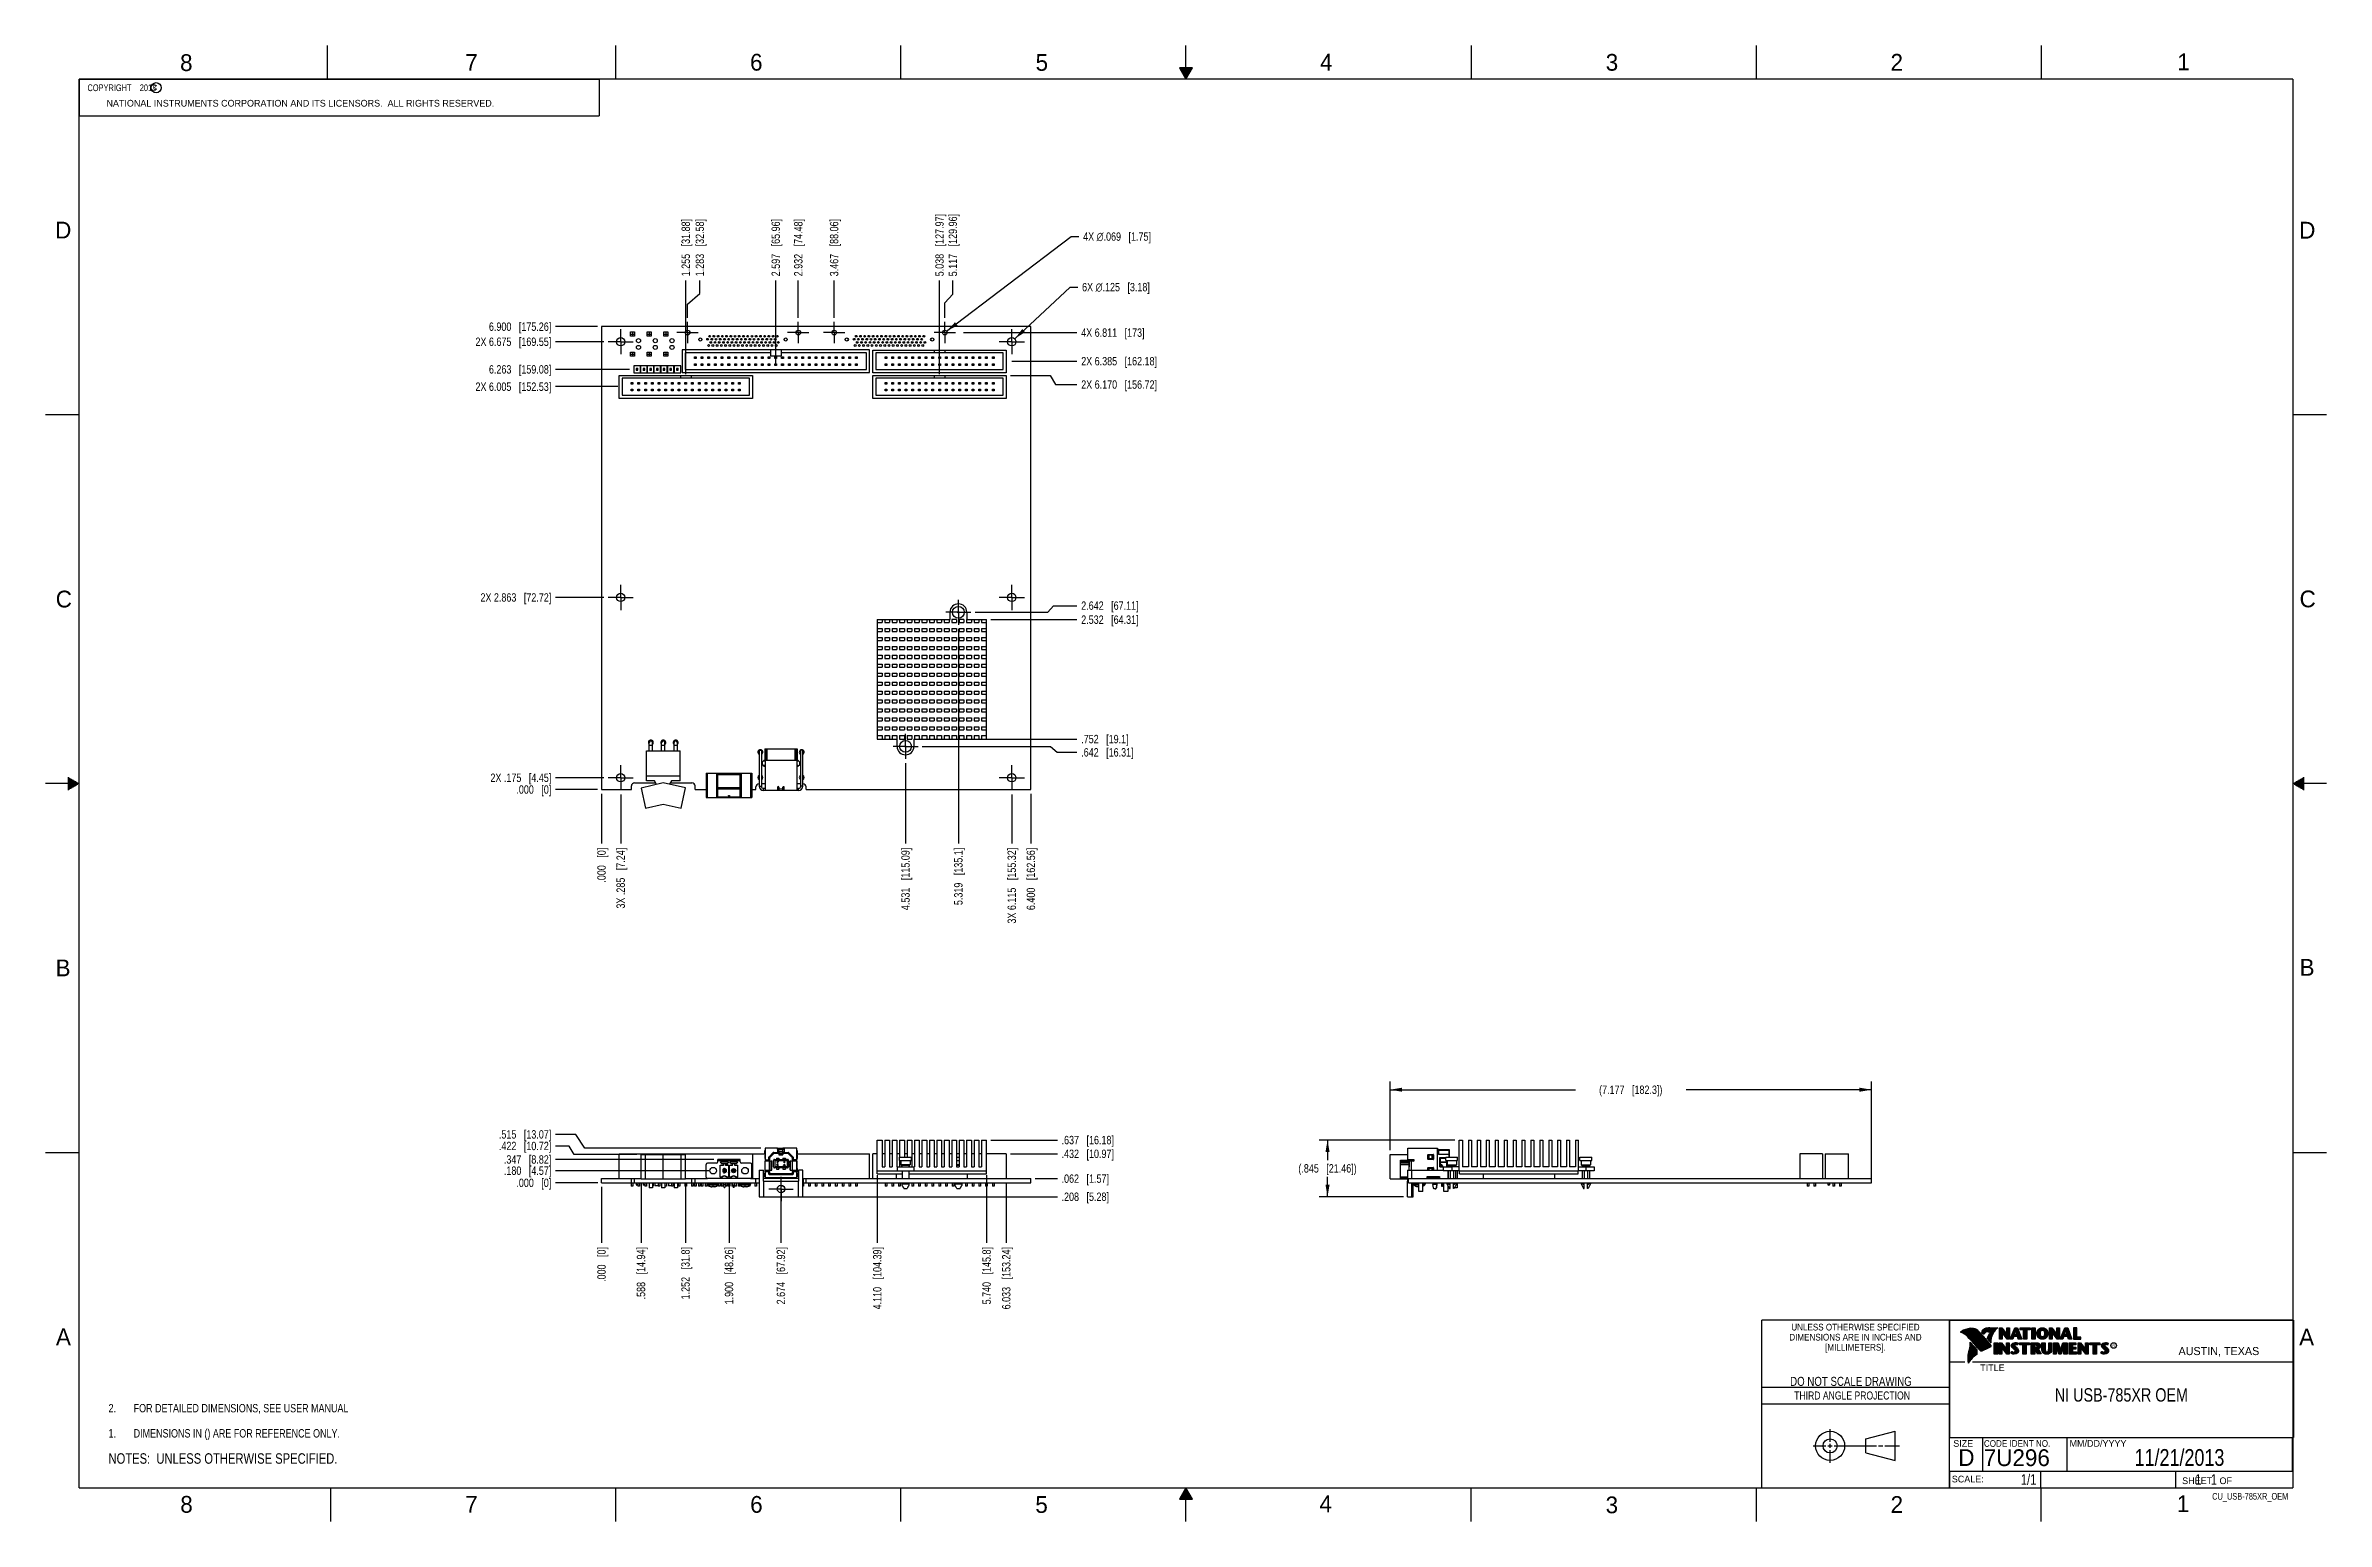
# Model space of a CAD drawing. Header units: inches. Extents: x 0 to 34, y 0 to 22.
import ezdxf

# ---------------------------------------------------------------- set-up
doc = ezdxf.new("R2010")
doc.units = ezdxf.units.IN
doc.header["$LTSCALE"] = 1.87
doc.header["$MEASUREMENT"] = 0
doc.linetypes.add('CENTER', pattern=[0.6, 0.375, -0.075, 0.075, -0.075])
doc.layers.get('0').update_dxf_attribs({"linetype": 'CONTINUOUS'})
for name, color, linetype in [('02___PRT_ALL_AXES', 7, 'CONTINUOUS'), ('03___PRT_ALL_CURVES', 7, 'CONTINUOUS'), ('DETAIL', 7, 'CONTINUOUS'), ('DIMENSIONS', 7, 'CONTINUOUS'), ('ECAD_697330_01_105_FG676_REV1', 7, 'CONTINUOUS'), ('NOTE', 7, 'CONTINUOUS')]:
    doc.layers.add(name, color=color, linetype=linetype)
doc.styles.get("Standard").update_dxf_attribs({"font": 'txt', "width": 0.8})
doc.styles.add('TEXTSTYLE_2', font='txt')
doc.styles.add('TEXTSTYLE_3', font='txt', dxfattribs={"width": 0.9})
doc.dimstyles.new('DIMSTYLE_1', dxfattribs={"dimtxt": 0.125, "dimasz": 0.18, "dimexe": 0.18, "dimexo": 0.0625, "dimgap": 0.09, "dimtad": 0, "dimtih": 1, "dimtoh": 1, "dimdec": 3, "dimzin": 4, "dimdsep": 46, "dimtxsty": 'STANDARD', "dimblk": '_FILLED', "dimblk1": '_FILLED', "dimblk2": '_FILLED', "dimcen": 0.09, "dimadec": 0, "dimazin": 0, "dimtp": 0.001, "dimtm": 0.001, "dimtfac": 1, "dimtdec": 3, "dimtofl": 0, "dimtmove": 0, "dimatfit": 3, "dimldrblk": '_FILLED', "dimfxl": 1, "dimtolj": 1, "dimtzin": 4, "dimarcsym": 0})
doc.dimstyles.new('DIMSTYLE_2', dxfattribs={"dimtxt": 0.125, "dimasz": 0.18, "dimexe": 0.18, "dimexo": 0.0625, "dimgap": 0.09, "dimtad": 0, "dimtih": 1, "dimtoh": 1, "dimdec": 3, "dimzin": 4, "dimdsep": 46, "dimtxsty": 'STANDARD', "dimblk": '_FILLED', "dimblk1": '_FILLED', "dimblk2": '_FILLED', "dimcen": 0.09, "dimadec": 0, "dimazin": 0, "dimtp": 0.001, "dimtm": 0.001, "dimtfac": 1, "dimtdec": 3, "dimtofl": 0, "dimtmove": 0, "dimatfit": 3, "dimldrblk": '_FILLED', "dimfxl": 1, "dimtolj": 1, "dimtzin": 4, "dimarcsym": 0})
doc.dimstyles.new('DIMSTYLE_3', dxfattribs={"dimtxt": 0.125, "dimasz": 0.18, "dimexe": 0.18, "dimexo": 0.0625, "dimgap": 0.09, "dimtad": 0, "dimtih": 1, "dimtoh": 1, "dimdec": 3, "dimzin": 4, "dimdsep": 46, "dimtxsty": 'STANDARD', "dimblk": '_FILLED', "dimblk1": '_FILLED', "dimblk2": '_FILLED', "dimcen": 0.09, "dimadec": 0, "dimazin": 0, "dimtp": 0.001, "dimtm": 0.001, "dimtfac": 1, "dimtdec": 3, "dimtofl": 0, "dimtmove": 0, "dimatfit": 3, "dimldrblk": '_FILLED', "dimfxl": 1, "dimtolj": 1, "dimtzin": 4, "dimarcsym": 0})

msp = doc.modelspace()

# ---------------------------------------------------------------- texts
at = {"color": 2, "linetype": 'CONTINUOUS', "line_spacing_factor": 0.9}
for s, insert, char_height, width, attachment_point, style in [('8', (2.0046, 21.8713), 0.25, 0.25, 1, 'TEXTSTYLE_2'), ('7', (6.2556, 21.8743), 0.25, 0.25, 1, 'TEXTSTYLE_2'), ('6', (10.5012, 21.8772), 0.25, 0.25, 1, 'TEXTSTYLE_2'), ('5', (14.7577, 21.8747), 0.25, 0.25, 1, 'TEXTSTYLE_2'), ('4', (18.9977, 21.8777), 0.25, 0.25, 1, 'TEXTSTYLE_2'), ('3', (23.257, 21.8759), 0.25, 0.25, 1, 'TEXTSTYLE_2'), ('2', (27.5025, 21.8762), 0.25, 0.25, 1, 'TEXTSTYLE_2'), ('1', (31.7781, 21.8826), 0.25, 0.25, 1, 'TEXTSTYLE_2'), ('NATIONAL INSTRUMENTS CORPORATION AND ITS LICENSORS.  ALL RIGHTS RESERVED.', (0.9071, 21.1911), 0.1, 7.3, 1, 'TEXTSTYLE_2'), ('c', (1.599, 21.4388), 0.1, 0.1, 1, 'TEXTSTYLE_2'), ('D', (0.1424, 19.375), 0.25, 0.25, 1, 'TEXTSTYLE_2'), ('D', (33.5947, 19.3736), 0.25, 0.25, 1, 'TEXTSTYLE_2'), ('C', (0.1508, 13.8746), 0.25, 0.25, 1, 'TEXTSTYLE_2'), ('C', (33.6004, 13.8767), 0.25, 0.25, 1, 'TEXTSTYLE_2'), ('B', (0.1484, 8.3757), 0.25, 0.25, 1, 'TEXTSTYLE_2'), ('B', (33.6006, 8.3845), 0.25, 0.25, 1, 'TEXTSTYLE_2'), ('A', (0.1541, 2.8761), 0.25, 0.25, 1, 'TEXTSTYLE_2'), ('DIMENSIONS ARE IN INCHES AND', (26.9799, 2.7959), 0.1, 2.52, 2, 'TEXTSTYLE_3'), ('UNLESS OTHERWISE SPECIFIED', (26.9799, 2.9459), 0.1, 2.34, 2, 'TEXTSTYLE_3'), ('A', (33.5939, 2.8728), 0.25, 0.25, 1, 'TEXTSTYLE_2'), ('[MILLIMETERS].', (26.9799, 2.6459), 0.1, 1.26, 2, 'TEXTSTYLE_3'), ('R', (30.8076, 2.6413), 0.042, 0.041979, 1, 'TEXTSTYLE_2'), ('AUSTIN, TEXAS', (31.7957, 2.599), 0.12, 1.56, 1, 'TEXTSTYLE_2'), ('TITLE', (28.8397, 2.3397), 0.1, 0.5, 1, 'TEXTSTYLE_2'), ('SIZE', (28.4379, 1.2118), 0.1, 0.4, 1, 'TEXTSTYLE_2'), ('CODE IDENT NO.', (28.8949, 1.2115), 0.1, 1.26, 1, 'TEXTSTYLE_3'), ('MM/DD/YYYY', (30.1721, 1.2121), 0.1, 1, 1, 'TEXTSTYLE_2'), ('SCALE:', (28.4164, 0.6806), 0.1, 0.6, 1, 'TEXTSTYLE_2'), ('8', (2.0074, 0.3791), 0.25, 0.25, 1, 'TEXTSTYLE_2'), ('7', (6.2553, 0.3787), 0.25, 0.25, 1, 'TEXTSTYLE_2'), ('6', (10.5033, 0.3784), 0.25, 0.25, 1, 'TEXTSTYLE_2'), ('5', (14.754, 0.3762), 0.25, 0.25, 1, 'TEXTSTYLE_2'), ('4', (18.9884, 0.3869), 0.25, 0.25, 1, 'TEXTSTYLE_2'), ('3', (23.2555, 0.371), 0.25, 0.25, 1, 'TEXTSTYLE_2'), ('2', (27.5035, 0.3763), 0.25, 0.25, 1, 'TEXTSTYLE_2'), ('1', (31.7706, 0.389), 0.25, 0.25, 1, 'TEXTSTYLE_2'), ('SHEET   OF', (31.8499, 0.6557), 0.1, 1, 1, 'TEXTSTYLE_2')]:
    msp.add_mtext(s, dxfattribs=dict(at, insert=insert, char_height=char_height, width=width, attachment_point=attachment_point, style=style))
at = {"color": 7, "linetype": 'CONTINUOUS', "insert": (26.9127, 2.1549), "char_height": 0.135, "width": 2.16, "attachment_point": 2, "line_spacing_factor": 0.9}
msp.add_mtext('DO NOT SCALE DRAWING', dxfattribs=at)
at = {"color": 2, "linetype": 'CONTINUOUS', "insert": (26.9296, 1.9368), "char_height": 0.12, "width": 2.112, "attachment_point": 2, "line_spacing_factor": 0.9}
msp.add_mtext('THIRD ANGLE PROJECTION', dxfattribs=at)
at = {"color": 7, "linetype": 'CONTINUOUS', "char_height": 0.25, "attachment_point": 1, "line_spacing_factor": 0.9, "style": 'TEXTSTYLE_2'}
for s, insert, width in [('D  ', (28.5128, 1.0764), 0.75), ('7U296', (28.8928, 1.0745), 1.25)]:
    msp.add_mtext(s, dxfattribs=dict(at, insert=insert, width=width))
at = {"layer": 'DETAIL', "color": 2, "linetype": 'CONTINUOUS', "char_height": 0.1, "line_spacing_factor": 0.9}
for s, insert, width, attachment_point in [('  COPYRIGHT    2013', (0.5625, 21.4219), 1.52, 1), ('CU_USB-785XR_OEM', (33.4328, 0.4236), 1.28, 3)]:
    msp.add_mtext(s, dxfattribs=dict(at, insert=insert, width=width, attachment_point=attachment_point))
at = {"layer": 'DETAIL', "color": 7, "linetype": 'CONTINUOUS', "char_height": 0.15625, "line_spacing_factor": 0.9}
for s, insert, width, attachment_point in [('1/1', (29.677, 0.7032), 0.375, 3), ('     1   1', (31.8125, 0.7031), 1.25, 1)]:
    msp.add_mtext(s, dxfattribs=dict(at, insert=insert, width=width, attachment_point=attachment_point))
at = {"layer": 'NOTE', "color": 7, "linetype": 'CONTINUOUS', "attachment_point": 2, "line_spacing_factor": 0.9}
for s, insert, char_height, width in [('NI USB-785XR OEM\\P ', (30.9443, 1.9853), 0.2, 2.56), ('11/21/2013', (31.81, 1.078), 0.25, 2)]:
    msp.add_mtext(s, dxfattribs=dict(at, insert=insert, char_height=char_height, width=width))

# ---------------------------------------------------------------- blocks, each defined once
blk = doc.blocks.new('_FILLED')
at = {"color": 0, "linetype": 'BYBLOCK'}
blk.add_solid([(0, 0), (-1, 0.17), (-1, -0.17)], dxfattribs=at)
blk = doc.blocks.new('*D0')
at = {"layer": 'DIMENSIONS', "color": 2, "linetype": 'CONTINUOUS'}
for p, q in [((21.008, 5.685), (18.985, 5.685)), ((19.11, 5.685), (19.11, 5.387)), ((19.11, 4.84), (19.11, 5.137)), ((20.241, 4.84), (18.985, 4.84))]:
    blk.add_line(p, q, dxfattribs=at)
at = {"layer": 'DIMENSIONS', "color": 2, "linetype": 'CONTINUOUS', "xscale": 0.18, "yscale": 0.18, "zscale": 0.18}
for p, rotation in [((19.11, 5.685), 90), ((19.11, 4.84), 270)]:
    blk.add_blockref('_FILLED', p, dxfattribs=dict(at, rotation=rotation))
at = {"layer": 'DIMENSIONS', "color": 2, "linetype": 'CONTINUOUS', "insert": (19.11, 5.325), "char_height": 0.125, "width": 1.425, "attachment_point": 2, "line_spacing_factor": 0.9}
blk.add_mtext('(.845{\\Ftxt.shx;\\W1.000000;\\H0.125000; }[21.46])', dxfattribs=at)
blk = doc.blocks.new('*D1')
at = {"layer": 'DIMENSIONS', "color": 2, "linetype": 'CONTINUOUS'}
for p, q in [((20.042, 5.532), (20.042, 6.56)), ((27.219, 5.11), (27.219, 6.56)), ((20.042, 6.435), (22.805, 6.435)), ((27.219, 6.435), (24.455, 6.435))]:
    blk.add_line(p, q, dxfattribs=at)
at = {"layer": 'DIMENSIONS', "color": 2, "linetype": 'CONTINUOUS', "xscale": 0.18, "yscale": 0.18, "zscale": 0.18, "rotation": 180}
blk.add_blockref('_FILLED', (20.042, 6.435), dxfattribs=at)
at = {"layer": 'DIMENSIONS', "color": 2, "linetype": 'CONTINUOUS', "xscale": 0.18, "yscale": 0.18, "zscale": 0.18}
blk.add_blockref('_FILLED', (27.219, 6.435), dxfattribs=at)
at = {"layer": 'DIMENSIONS', "color": 2, "linetype": 'CONTINUOUS', "insert": (23.63, 6.497), "char_height": 0.125, "width": 1.525, "attachment_point": 2, "line_spacing_factor": 0.9}
blk.add_mtext('(7.177{\\Ftxt.shx;\\W1.000000;\\H0.125000; }[182.3])', dxfattribs=at)
blk = doc.blocks.new('*D2')
at = {"layer": 'DIMENSIONS', "color": 2, "linetype": 'CONTINUOUS'}
blk.add_line((8.876, 5.042), (8.876, 4.152), dxfattribs=at)
at = {"layer": 'DIMENSIONS', "color": 2, "linetype": 'CONTINUOUS', "insert": (8.813, 4.09), "char_height": 0.125, "width": 1.225, "attachment_point": 3, "rotation": 90, "line_spacing_factor": 0.9}
blk.add_mtext('.588{\\Ftxt.shx;\\W1.000000;\\H0.125000; }[14.94]', dxfattribs=at)
blk = doc.blocks.new('*D3')
at = {"layer": 'DIMENSIONS', "color": 2, "linetype": 'CONTINUOUS'}
blk.add_line((8.288, 4.985), (8.288, 4.152), dxfattribs=at)
at = {"layer": 'DIMENSIONS', "color": 2, "linetype": 'CONTINUOUS', "insert": (8.225, 4.09), "char_height": 0.125, "width": 0.825, "attachment_point": 3, "rotation": 90, "line_spacing_factor": 0.9}
blk.add_mtext('.000{\\Ftxt.shx;\\W1.000000;\\H0.125000; }[0]', dxfattribs=at)
blk = doc.blocks.new('*D4')
at = {"layer": 'DIMENSIONS', "color": 2, "linetype": 'CONTINUOUS'}
blk.add_line((9.54, 5.042), (9.54, 4.152), dxfattribs=at)
at = {"layer": 'DIMENSIONS', "color": 2, "linetype": 'CONTINUOUS', "insert": (9.477, 4.09), "char_height": 0.125, "width": 1.225, "attachment_point": 3, "rotation": 90, "line_spacing_factor": 0.9}
blk.add_mtext('1.252{\\Ftxt.shx;\\W1.000000;\\H0.125000; }[31.8]', dxfattribs=at)
blk = doc.blocks.new('*D5')
at = {"layer": 'DIMENSIONS', "color": 2, "linetype": 'CONTINUOUS'}
blk.add_line((10.188, 5.047), (10.188, 4.152), dxfattribs=at)
at = {"layer": 'DIMENSIONS', "color": 2, "linetype": 'CONTINUOUS', "insert": (10.125, 4.09), "char_height": 0.125, "width": 1.325, "attachment_point": 3, "rotation": 90, "line_spacing_factor": 0.9}
blk.add_mtext('1.900{\\Ftxt.shx;\\W1.000000;\\H0.125000; }[48.26]', dxfattribs=at)
blk = doc.blocks.new('*D6')
at = {"layer": 'DIMENSIONS', "color": 2, "linetype": 'CONTINUOUS'}
blk.add_line((10.962, 5.137), (10.962, 4.152), dxfattribs=at)
at = {"layer": 'DIMENSIONS', "color": 2, "linetype": 'CONTINUOUS', "insert": (10.899, 4.09), "char_height": 0.125, "width": 1.325, "attachment_point": 3, "rotation": 90, "line_spacing_factor": 0.9}
blk.add_mtext('2.674{\\Ftxt.shx;\\W1.000000;\\H0.125000; }[67.92]', dxfattribs=at)
blk = doc.blocks.new('*D7')
at = {"layer": 'DIMENSIONS', "color": 2, "linetype": 'CONTINUOUS'}
blk.add_line((14.321, 5.047), (14.321, 4.152), dxfattribs=at)
at = {"layer": 'DIMENSIONS', "color": 2, "linetype": 'CONTINUOUS', "insert": (14.258, 4.09), "char_height": 0.125, "width": 1.425, "attachment_point": 3, "rotation": 90, "line_spacing_factor": 0.9}
blk.add_mtext('6.033{\\Ftxt.shx;\\W1.000000;\\H0.125000; }[153.24]', dxfattribs=at)
blk = doc.blocks.new('*D8')
at = {"layer": 'DIMENSIONS', "color": 2, "linetype": 'CONTINUOUS'}
blk.add_line((14.028, 5.162), (14.028, 4.152), dxfattribs=at)
at = {"layer": 'DIMENSIONS', "color": 2, "linetype": 'CONTINUOUS', "insert": (13.965, 4.09), "char_height": 0.125, "width": 1.325, "attachment_point": 3, "rotation": 90, "line_spacing_factor": 0.9}
blk.add_mtext('5.740{\\Ftxt.shx;\\W1.000000;\\H0.125000; }[145.8]', dxfattribs=at)
blk = doc.blocks.new('*D9')
at = {"layer": 'DIMENSIONS', "color": 2, "linetype": 'CONTINUOUS'}
blk.add_line((12.398, 5.162), (12.398, 4.152), dxfattribs=at)
at = {"layer": 'DIMENSIONS', "color": 2, "linetype": 'CONTINUOUS', "insert": (12.335, 4.09), "char_height": 0.125, "width": 1.425, "attachment_point": 3, "rotation": 90, "line_spacing_factor": 0.9}
blk.add_mtext('4.110{\\Ftxt.shx;\\W1.000000;\\H0.125000; }[104.39]', dxfattribs=at)
blk = doc.blocks.new('*D10')
at = {"layer": 'DIMENSIONS', "color": 2, "linetype": 'CONTINUOUS'}
blk.add_line((11.286, 4.84), (15.083, 4.84), dxfattribs=at)
at = {"layer": 'DIMENSIONS', "color": 2, "linetype": 'CONTINUOUS', "insert": (15.145, 4.902), "char_height": 0.125, "width": 1.125, "attachment_point": 1, "line_spacing_factor": 0.9}
blk.add_mtext('.208{\\Ftxt.shx;\\W1.000000;\\H0.125000; }[5.28]', dxfattribs=at)
blk = doc.blocks.new('*D11')
at = {"layer": 'DIMENSIONS', "color": 2, "linetype": 'CONTINUOUS'}
blk.add_line((8.23, 5.048), (7.6, 5.048), dxfattribs=at)
at = {"layer": 'DIMENSIONS', "color": 2, "linetype": 'CONTINUOUS', "insert": (7.538, 5.11), "char_height": 0.125, "width": 0.825, "attachment_point": 3, "line_spacing_factor": 0.9}
blk.add_mtext('.000{\\Ftxt.shx;\\W1.000000;\\H0.125000; }[0]', dxfattribs=at)
blk = doc.blocks.new('*D12')
at = {"layer": 'DIMENSIONS', "color": 2, "linetype": 'CONTINUOUS'}
blk.add_line((14.75, 5.11), (15.083, 5.11), dxfattribs=at)
at = {"layer": 'DIMENSIONS', "color": 2, "linetype": 'CONTINUOUS', "insert": (15.145, 5.172), "char_height": 0.125, "width": 1.125, "attachment_point": 1, "line_spacing_factor": 0.9}
blk.add_mtext('.062{\\Ftxt.shx;\\W1.000000;\\H0.125000; }[1.57]', dxfattribs=at)
blk = doc.blocks.new('*D13')
at = {"layer": 'DIMENSIONS', "color": 2, "linetype": 'CONTINUOUS'}
blk.add_line((14.383, 5.48), (15.083, 5.48), dxfattribs=at)
at = {"layer": 'DIMENSIONS', "color": 2, "linetype": 'CONTINUOUS', "insert": (15.145, 5.542), "char_height": 0.125, "width": 1.225, "attachment_point": 1, "line_spacing_factor": 0.9}
blk.add_mtext('.432{\\Ftxt.shx;\\W1.000000;\\H0.125000; }[10.97]', dxfattribs=at)
blk = doc.blocks.new('*D14')
at = {"layer": 'DIMENSIONS', "color": 2, "linetype": 'CONTINUOUS'}
blk.add_line((14.09, 5.685), (15.083, 5.685), dxfattribs=at)
at = {"layer": 'DIMENSIONS', "color": 2, "linetype": 'CONTINUOUS', "insert": (15.145, 5.747), "char_height": 0.125, "width": 1.225, "attachment_point": 1, "line_spacing_factor": 0.9}
blk.add_mtext('.637{\\Ftxt.shx;\\W1.000000;\\H0.125000; }[16.18]', dxfattribs=at)
blk = doc.blocks.new('*D15')
at = {"layer": 'DIMENSIONS', "color": 2, "linetype": 'CONTINUOUS'}
for p, q in [((7.806, 5.596), (7.6, 5.596)), ((7.88, 5.47), (7.806, 5.596)), ((8.813, 5.47), (7.88, 5.47))]:
    blk.add_line(p, q, dxfattribs=at)
at = {"layer": 'DIMENSIONS', "color": 2, "linetype": 'CONTINUOUS', "insert": (7.538, 5.659), "char_height": 0.125, "width": 1.225, "attachment_point": 3, "line_spacing_factor": 0.9}
blk.add_mtext('.422{\\Ftxt.shx;\\W1.000000;\\H0.125000; }[10.72]', dxfattribs=at)
blk = doc.blocks.new('*D16')
at = {"layer": 'DIMENSIONS', "color": 2, "linetype": 'CONTINUOUS'}
for p, q in [((7.906, 5.769), (7.6, 5.769)), ((8.038, 5.563), (7.906, 5.769)), ((10.662, 5.563), (8.038, 5.563))]:
    blk.add_line(p, q, dxfattribs=at)
at = {"layer": 'DIMENSIONS', "color": 2, "linetype": 'CONTINUOUS', "insert": (7.538, 5.832), "char_height": 0.125, "width": 1.225, "attachment_point": 3, "line_spacing_factor": 0.9}
blk.add_mtext('.515{\\Ftxt.shx;\\W1.000000;\\H0.125000; }[13.07]', dxfattribs=at)
blk = doc.blocks.new('*D17')
at = {"layer": 'DIMENSIONS', "color": 2, "linetype": 'CONTINUOUS'}
blk.add_line((9.96, 5.395), (7.6, 5.395), dxfattribs=at)
at = {"layer": 'DIMENSIONS', "color": 2, "linetype": 'CONTINUOUS', "insert": (7.538, 5.458), "char_height": 0.125, "width": 1.125, "attachment_point": 3, "line_spacing_factor": 0.9}
blk.add_mtext('.347{\\Ftxt.shx;\\W1.000000;\\H0.125000; }[8.82]', dxfattribs=at)
blk = doc.blocks.new('*D18')
at = {"layer": 'DIMENSIONS', "color": 2, "linetype": 'CONTINUOUS'}
blk.add_line((9.887, 5.228), (7.6, 5.228), dxfattribs=at)
at = {"layer": 'DIMENSIONS', "color": 2, "linetype": 'CONTINUOUS', "insert": (7.538, 5.291), "char_height": 0.125, "width": 1.125, "attachment_point": 3, "line_spacing_factor": 0.9}
blk.add_mtext('.180{\\Ftxt.shx;\\W1.000000;\\H0.125000; }[4.57]', dxfattribs=at)
blk = doc.blocks.new('*D19')
at = {"layer": 'DIMENSIONS', "color": 2, "linetype": 'CONTINUOUS'}
blk.add_line((8.323, 11.086), (7.6, 11.086), dxfattribs=at)
at = {"layer": 'DIMENSIONS', "color": 2, "linetype": 'CONTINUOUS', "insert": (7.538, 11.148), "char_height": 0.125, "width": 1.425, "attachment_point": 3, "line_spacing_factor": 0.9}
blk.add_mtext('2X .175{\\Ftxt.shx;\\W1.000000;\\H0.125000; }[4.45]', dxfattribs=at)
blk = doc.blocks.new('*D20')
at = {"layer": 'DIMENSIONS', "color": 2, "linetype": 'CONTINUOUS'}
blk.add_line((8.225, 10.911), (7.6, 10.911), dxfattribs=at)
at = {"layer": 'DIMENSIONS', "color": 2, "linetype": 'CONTINUOUS', "insert": (7.538, 10.973), "char_height": 0.125, "width": 0.825, "attachment_point": 3, "line_spacing_factor": 0.9}
blk.add_mtext('.000{\\Ftxt.shx;\\W1.000000;\\H0.125000; }[0]', dxfattribs=at)
blk = doc.blocks.new('*D21')
at = {"layer": 'DIMENSIONS', "color": 2, "linetype": 'CONTINUOUS'}
blk.add_line((8.323, 13.774), (7.6, 13.774), dxfattribs=at)
at = {"layer": 'DIMENSIONS', "color": 2, "linetype": 'CONTINUOUS', "insert": (7.538, 13.836), "char_height": 0.125, "width": 1.625, "attachment_point": 3, "line_spacing_factor": 0.9}
blk.add_mtext('2X 2.863{\\Ftxt.shx;\\W1.000000;\\H0.125000; }[72.72]', dxfattribs=at)
blk = doc.blocks.new('*D22')
at = {"layer": 'DIMENSIONS', "color": 2, "linetype": 'CONTINUOUS'}
blk.add_line((8.53, 16.916), (7.6, 16.916), dxfattribs=at)
at = {"layer": 'DIMENSIONS', "color": 2, "linetype": 'CONTINUOUS', "insert": (7.538, 16.978), "char_height": 0.125, "width": 1.725, "attachment_point": 3, "line_spacing_factor": 0.9}
blk.add_mtext('2X 6.005{\\Ftxt.shx;\\W1.000000;\\H0.125000; }[152.53]', dxfattribs=at)
blk = doc.blocks.new('*D23')
at = {"layer": 'DIMENSIONS', "color": 2, "linetype": 'CONTINUOUS'}
blk.add_line((8.706, 17.174), (7.6, 17.174), dxfattribs=at)
at = {"layer": 'DIMENSIONS', "color": 2, "linetype": 'CONTINUOUS', "insert": (7.538, 17.236), "char_height": 0.125, "width": 1.425, "attachment_point": 3, "line_spacing_factor": 0.9}
blk.add_mtext('6.263{\\Ftxt.shx;\\W1.000000;\\H0.125000; }[159.08]', dxfattribs=at)
blk = doc.blocks.new('*D24')
at = {"layer": 'DIMENSIONS', "color": 2, "linetype": 'CONTINUOUS'}
blk.add_line((14.405, 17.296), (15.375, 17.296), dxfattribs=at)
at = {"layer": 'DIMENSIONS', "color": 2, "linetype": 'CONTINUOUS', "insert": (15.438, 17.358), "char_height": 0.125, "width": 1.725, "attachment_point": 1, "line_spacing_factor": 0.9}
blk.add_mtext('2X 6.385{\\Ftxt.shx;\\W1.000000;\\H0.125000; }[162.18]', dxfattribs=at)
blk = doc.blocks.new('*D25')
at = {"layer": 'DIMENSIONS', "color": 2, "linetype": 'CONTINUOUS'}
blk.add_line((8.323, 17.586), (7.6, 17.586), dxfattribs=at)
at = {"layer": 'DIMENSIONS', "color": 2, "linetype": 'CONTINUOUS', "insert": (7.538, 17.648), "char_height": 0.125, "width": 1.725, "attachment_point": 3, "line_spacing_factor": 0.9}
blk.add_mtext('2X 6.675{\\Ftxt.shx;\\W1.000000;\\H0.125000; }[169.55]', dxfattribs=at)
blk = doc.blocks.new('*D26')
at = {"layer": 'DIMENSIONS', "color": 2, "linetype": 'CONTINUOUS'}
blk.add_line((13.684, 17.722), (15.375, 17.722), dxfattribs=at)
at = {"layer": 'DIMENSIONS', "color": 2, "linetype": 'CONTINUOUS', "insert": (15.438, 17.784), "char_height": 0.125, "width": 1.425, "attachment_point": 1, "line_spacing_factor": 0.9}
blk.add_mtext('4X 6.811{\\Ftxt.shx;\\W1.000000;\\H0.125000; }[173]', dxfattribs=at)
blk = doc.blocks.new('*D27')
at = {"layer": 'DIMENSIONS', "color": 2, "linetype": 'CONTINUOUS'}
blk.add_line((8.225, 17.811), (7.6, 17.811), dxfattribs=at)
at = {"layer": 'DIMENSIONS', "color": 2, "linetype": 'CONTINUOUS', "insert": (7.538, 17.873), "char_height": 0.125, "width": 1.425, "attachment_point": 3, "line_spacing_factor": 0.9}
blk.add_mtext('6.900{\\Ftxt.shx;\\W1.000000;\\H0.125000; }[175.26]', dxfattribs=at)
blk = doc.blocks.new('*D28')
at = {"layer": 'DIMENSIONS', "color": 2, "linetype": 'CONTINUOUS'}
for p, q in [((13.067, 11.553), (14.982, 11.553)), ((14.982, 11.553), (15.077, 11.465)), ((15.077, 11.465), (15.375, 11.465))]:
    blk.add_line(p, q, dxfattribs=at)
at = {"layer": 'DIMENSIONS', "color": 2, "linetype": 'CONTINUOUS', "insert": (15.438, 11.527), "char_height": 0.125, "width": 1.225, "attachment_point": 1, "line_spacing_factor": 0.9}
blk.add_mtext('.642{\\Ftxt.shx;\\W1.000000;\\H0.125000; }[16.31]', dxfattribs=at)
blk = doc.blocks.new('*D29')
at = {"layer": 'DIMENSIONS', "color": 2, "linetype": 'CONTINUOUS'}
blk.add_line((14.014, 11.663), (15.375, 11.663), dxfattribs=at)
at = {"layer": 'DIMENSIONS', "color": 2, "linetype": 'CONTINUOUS', "insert": (15.438, 11.725), "char_height": 0.125, "width": 1.125, "attachment_point": 1, "line_spacing_factor": 0.9}
blk.add_mtext('.752{\\Ftxt.shx;\\W1.000000;\\H0.125000; }[19.1]', dxfattribs=at)
blk = doc.blocks.new('*D30')
at = {"layer": 'DIMENSIONS', "color": 2, "linetype": 'CONTINUOUS'}
blk.add_line((14.09, 13.443), (15.375, 13.443), dxfattribs=at)
at = {"layer": 'DIMENSIONS', "color": 2, "linetype": 'CONTINUOUS', "insert": (15.438, 13.505), "char_height": 0.125, "width": 1.325, "attachment_point": 1, "line_spacing_factor": 0.9}
blk.add_mtext('2.532{\\Ftxt.shx;\\W1.000000;\\H0.125000; }[64.31]', dxfattribs=at)
blk = doc.blocks.new('*D31')
at = {"layer": 'DIMENSIONS', "color": 2, "linetype": 'CONTINUOUS'}
for p, q in [((14.939, 13.553), (15.027, 13.651)), ((15.027, 13.651), (15.375, 13.651)), ((13.855, 13.553), (14.939, 13.553))]:
    blk.add_line(p, q, dxfattribs=at)
at = {"layer": 'DIMENSIONS', "color": 2, "linetype": 'CONTINUOUS', "insert": (15.438, 13.714), "char_height": 0.125, "width": 1.325, "attachment_point": 1, "line_spacing_factor": 0.9}
blk.add_mtext('2.642{\\Ftxt.shx;\\W1.000000;\\H0.125000; }[67.11]', dxfattribs=at)
blk = doc.blocks.new('*D32')
at = {"layer": 'DIMENSIONS', "color": 2, "linetype": 'CONTINUOUS'}
for p, q in [((14.383, 17.081), (14.973, 17.081)), ((14.973, 17.081), (15.057, 16.947)), ((15.057, 16.947), (15.375, 16.947))]:
    blk.add_line(p, q, dxfattribs=at)
at = {"layer": 'DIMENSIONS', "color": 2, "linetype": 'CONTINUOUS', "insert": (15.438, 17.01), "char_height": 0.125, "width": 1.725, "attachment_point": 1, "line_spacing_factor": 0.9}
blk.add_mtext('2X 6.170{\\Ftxt.shx;\\W1.000000;\\H0.125000; }[156.72]', dxfattribs=at)
blk = doc.blocks.new('*D33')
at = {"layer": 'DIMENSIONS', "color": 2, "linetype": 'CONTINUOUS'}
for p, q in [((14.448, 17.629), (15.271, 18.399)), ((15.271, 18.399), (15.389, 18.399))]:
    blk.add_line(p, q, dxfattribs=at)
at = {"layer": 'DIMENSIONS', "color": 2, "linetype": 'CONTINUOUS', "xscale": 0.18, "yscale": 0.18, "zscale": 0.18, "rotation": 223.1341591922}
blk.add_blockref('_FILLED', (14.448, 17.629), dxfattribs=at)
at = {"layer": 'DIMENSIONS', "color": 2, "linetype": 'CONTINUOUS', "insert": (15.451, 18.462), "char_height": 0.125, "width": 1.59167, "attachment_point": 1, "line_spacing_factor": 0.9}
blk.add_mtext('6X \\Fgdt;{\\Fgdt;n}\\Ftxt;.125{\\Ftxt.shx;\\W1.000000;\\H0.125000; }[3.18]', dxfattribs=at)
blk = doc.blocks.new('*D34')
at = {"layer": 'DIMENSIONS', "color": 2, "linetype": 'CONTINUOUS'}
for p, q in [((13.432, 17.743), (15.287, 19.153)), ((15.287, 19.153), (15.404, 19.153))]:
    blk.add_line(p, q, dxfattribs=at)
at = {"layer": 'DIMENSIONS', "color": 2, "linetype": 'CONTINUOUS', "xscale": 0.18, "yscale": 0.18, "zscale": 0.18, "rotation": 217.2539968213}
blk.add_blockref('_FILLED', (13.432, 17.743), dxfattribs=at)
at = {"layer": 'DIMENSIONS', "color": 2, "linetype": 'CONTINUOUS', "insert": (15.467, 19.216), "char_height": 0.125, "width": 1.59167, "attachment_point": 1, "line_spacing_factor": 0.9}
blk.add_mtext('4X \\Fgdt;{\\Fgdt;n}\\Ftxt;.069{\\Ftxt.shx;\\W1.000000;\\H0.125000; }[1.75]', dxfattribs=at)
blk = doc.blocks.new('*D35')
at = {"layer": 'DIMENSIONS', "color": 2, "linetype": 'CONTINUOUS'}
blk.add_line((8.573, 10.836), (8.573, 10.104), dxfattribs=at)
at = {"layer": 'DIMENSIONS', "color": 2, "linetype": 'CONTINUOUS', "insert": (8.51, 10.042), "char_height": 0.125, "width": 1.425, "attachment_point": 3, "rotation": 90, "line_spacing_factor": 0.9}
blk.add_mtext('3X .285{\\Ftxt.shx;\\W1.000000;\\H0.125000; }[7.24]', dxfattribs=at)
blk = doc.blocks.new('*D36')
at = {"layer": 'DIMENSIONS', "color": 2, "linetype": 'CONTINUOUS'}
blk.add_line((8.288, 10.848), (8.288, 10.104), dxfattribs=at)
at = {"layer": 'DIMENSIONS', "color": 2, "linetype": 'CONTINUOUS', "insert": (8.225, 10.042), "char_height": 0.125, "width": 0.825, "attachment_point": 3, "rotation": 90, "line_spacing_factor": 0.9}
blk.add_mtext('.000{\\Ftxt.shx;\\W1.000000;\\H0.125000; }[0]', dxfattribs=at)
blk = doc.blocks.new('*D37')
at = {"layer": 'DIMENSIONS', "color": 2, "linetype": 'CONTINUOUS'}
blk.add_line((12.819, 11.304), (12.819, 10.104), dxfattribs=at)
at = {"layer": 'DIMENSIONS', "color": 2, "linetype": 'CONTINUOUS', "insert": (12.756, 10.042), "char_height": 0.125, "width": 1.425, "attachment_point": 3, "rotation": 90, "line_spacing_factor": 0.9}
blk.add_mtext('4.531{\\Ftxt.shx;\\W1.000000;\\H0.125000; }[115.09]', dxfattribs=at)
blk = doc.blocks.new('*D38')
at = {"layer": 'DIMENSIONS', "color": 2, "linetype": 'CONTINUOUS'}
blk.add_line((13.607, 13.304), (13.607, 10.104), dxfattribs=at)
at = {"layer": 'DIMENSIONS', "color": 2, "linetype": 'CONTINUOUS', "insert": (13.544, 10.042), "char_height": 0.125, "width": 1.325, "attachment_point": 3, "rotation": 90, "line_spacing_factor": 0.9}
blk.add_mtext('5.319{\\Ftxt.shx;\\W1.000000;\\H0.125000; }[135.1]', dxfattribs=at)
blk = doc.blocks.new('*D39')
at = {"layer": 'DIMENSIONS', "color": 2, "linetype": 'CONTINUOUS'}
blk.add_line((14.403, 10.836), (14.403, 10.104), dxfattribs=at)
at = {"layer": 'DIMENSIONS', "color": 2, "linetype": 'CONTINUOUS', "insert": (14.34, 10.042), "char_height": 0.125, "width": 1.725, "attachment_point": 3, "rotation": 90, "line_spacing_factor": 0.9}
blk.add_mtext('3X 6.115{\\Ftxt.shx;\\W1.000000;\\H0.125000; }[155.32]', dxfattribs=at)
blk = doc.blocks.new('*D40')
at = {"layer": 'DIMENSIONS', "color": 2, "linetype": 'CONTINUOUS'}
blk.add_line((14.688, 10.848), (14.688, 10.104), dxfattribs=at)
at = {"layer": 'DIMENSIONS', "color": 2, "linetype": 'CONTINUOUS', "insert": (14.625, 10.042), "char_height": 0.125, "width": 1.425, "attachment_point": 3, "rotation": 90, "line_spacing_factor": 0.9}
blk.add_mtext('6.400{\\Ftxt.shx;\\W1.000000;\\H0.125000; }[162.56]', dxfattribs=at)
blk = doc.blocks.new('*D41')
at = {"layer": 'DIMENSIONS', "color": 2, "linetype": 'CONTINUOUS'}
for p, q in [((13.524, 18.293), (13.524, 18.498)), ((13.405, 18.164), (13.524, 18.293)), ((13.405, 17.944), (13.405, 18.164))]:
    blk.add_line(p, q, dxfattribs=at)
at = {"layer": 'DIMENSIONS', "color": 2, "linetype": 'CONTINUOUS', "insert": (13.462, 18.561), "char_height": 0.125, "width": 1.425, "attachment_point": 1, "rotation": 90, "line_spacing_factor": 0.9}
blk.add_mtext('5.117{\\Ftxt.shx;\\W1.000000;\\H0.125000; }[129.96]', dxfattribs=at)
blk = doc.blocks.new('*D42')
at = {"layer": 'DIMENSIONS', "color": 2, "linetype": 'CONTINUOUS'}
blk.add_line((11.755, 17.944), (11.755, 18.498), dxfattribs=at)
at = {"layer": 'DIMENSIONS', "color": 2, "linetype": 'CONTINUOUS', "insert": (11.692, 18.561), "char_height": 0.125, "width": 1.325, "attachment_point": 1, "rotation": 90, "line_spacing_factor": 0.9}
blk.add_mtext('3.467{\\Ftxt.shx;\\W1.000000;\\H0.125000; }[88.06]', dxfattribs=at)
blk = doc.blocks.new('*D43')
at = {"layer": 'DIMENSIONS', "color": 2, "linetype": 'CONTINUOUS'}
blk.add_line((11.22, 17.944), (11.22, 18.498), dxfattribs=at)
at = {"layer": 'DIMENSIONS', "color": 2, "linetype": 'CONTINUOUS', "insert": (11.158, 18.561), "char_height": 0.125, "width": 1.325, "attachment_point": 1, "rotation": 90, "line_spacing_factor": 0.9}
blk.add_mtext('2.932{\\Ftxt.shx;\\W1.000000;\\H0.125000; }[74.48]', dxfattribs=at)
blk = doc.blocks.new('*D44')
at = {"layer": 'DIMENSIONS', "color": 2, "linetype": 'CONTINUOUS'}
blk.add_line((13.326, 17.103), (13.326, 18.498), dxfattribs=at)
at = {"layer": 'DIMENSIONS', "color": 2, "linetype": 'CONTINUOUS', "insert": (13.263, 18.561), "char_height": 0.125, "width": 1.425, "attachment_point": 1, "rotation": 90, "line_spacing_factor": 0.9}
blk.add_mtext('5.038{\\Ftxt.shx;\\W1.000000;\\H0.125000; }[127.97]', dxfattribs=at)
blk = doc.blocks.new('*D45')
at = {"layer": 'DIMENSIONS', "color": 2, "linetype": 'CONTINUOUS'}
blk.add_line((9.543, 17.103), (9.543, 18.498), dxfattribs=at)
at = {"layer": 'DIMENSIONS', "color": 2, "linetype": 'CONTINUOUS', "insert": (9.48, 18.561), "char_height": 0.125, "width": 1.325, "attachment_point": 1, "rotation": 90, "line_spacing_factor": 0.9}
blk.add_mtext('1.255{\\Ftxt.shx;\\W1.000000;\\H0.125000; }[31.88]', dxfattribs=at)
blk = doc.blocks.new('*D46')
at = {"layer": 'DIMENSIONS', "color": 2, "linetype": 'CONTINUOUS'}
blk.add_line((10.885, 17.233), (10.885, 18.498), dxfattribs=at)
at = {"layer": 'DIMENSIONS', "color": 2, "linetype": 'CONTINUOUS', "insert": (10.822, 18.561), "char_height": 0.125, "width": 1.325, "attachment_point": 1, "rotation": 90, "line_spacing_factor": 0.9}
blk.add_mtext('2.597{\\Ftxt.shx;\\W1.000000;\\H0.125000; }[65.96]', dxfattribs=at)
blk = doc.blocks.new('*D47')
at = {"layer": 'DIMENSIONS', "color": 2, "linetype": 'CONTINUOUS'}
for p, q in [((9.753, 18.303), (9.753, 18.498)), ((9.571, 18.146), (9.753, 18.303)), ((9.571, 17.944), (9.571, 18.146))]:
    blk.add_line(p, q, dxfattribs=at)
at = {"layer": 'DIMENSIONS', "color": 2, "linetype": 'CONTINUOUS', "insert": (9.69, 18.561), "char_height": 0.125, "width": 1.325, "attachment_point": 1, "rotation": 90, "line_spacing_factor": 0.9}
blk.add_mtext('1.283{\\Ftxt.shx;\\W1.000000;\\H0.125000; }[32.58]', dxfattribs=at)
blk = doc.blocks.new('NOTES_HEADER_BL0', base_point=(3.1215, 0.9375))
at = {"layer": 'DETAIL', "color": 2, "linetype": 'CONTINUOUS', "width": 0.8}
blk.add_text('NOTES:  UNLESS OTHERWISE SPECIFIED.', height=0.156, dxfattribs=at).set_placement((0.9375, 0.8595))
blk = doc.blocks.new('DIMS_REF_BL1', base_point=(3.125, 1.312))
at = {"layer": 'DETAIL', "color": 2, "linetype": 'CONTINUOUS', "width": 0.8}
for s, p in [('1.', (0.938, 1.25)), ('DIMENSIONS IN () ARE FOR REFERENCE ONLY.', (1.312, 1.25))]:
    blk.add_text(s, height=0.125, dxfattribs=at).set_placement(p)
blk = doc.blocks.new('CUSTOM_NOTE_BL2', base_point=(3.125, 1.687))
at = {"layer": 'DETAIL', "color": 2, "linetype": 'CONTINUOUS', "width": 0.8}
for s, p in [('2.', (0.938, 1.625)), ('FOR DETAILED DIMENSIONS, SEE USER MANUAL', (1.312, 1.625))]:
    blk.add_text(s, height=0.125, dxfattribs=at).set_placement(p)

# ---------------------------------------------------------------- dimensions: what is measured, and where the dimension line sits
at = {"layer": 'DIMENSIONS', "color": 2, "linetype": 'CONTINUOUS'}
for feature_location, offset, dtype, origin, picture, middle in [((13.404601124, 17.9438546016), (0.1197216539, 0.5545511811), 0, (8.2878770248, 17.8813546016), '*D41', (13.5243227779, 19.2734057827)), ((13.3259, 17.1034), (0, 1.395), 1, (8.2879, 17.0409), '*D44', (13.3259, 19.2734)), ((11.755, 17.9439), (0, 0.5546), 1, (8.2879, 17.8814), '*D42', (11.755, 19.2234)), ((11.22035, 17.94385), (0, 0.55455), 1, (8.28788, 17.88135), '*D43', (11.22035, 19.22341)), ((9.5429, 17.1034), (0, 1.395), 1, (8.2879, 17.0409), '*D45', (9.5429, 19.2234)), ((10.8849, 17.2334), (0, 1.265), 1, (8.2879, 17.1709), '*D46', (10.8849, 19.2234)), ((9.5707448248, 17.9438546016), (0.1822207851, 0.5545511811), 0, (8.2878770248, 17.8813546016), '*D47', (9.7529656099, 19.2234057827)), ((8.2254, 17.8109), (-0.625, 0), 0, (8.2879, 10.9109), '*D27', (6.5254, 17.8109)), ((8.7064, 17.1739), (-1.106, 0), 0, (8.7689, 10.9109), '*D23', (6.5254, 17.1739)), ((13.8554, 13.5529), (1.52, 0.0986), 0, (13.7929, 10.9109), '*D31', (16.1004, 13.6515)), ((13.6069, 13.3044), (0, -3.2), 1, (8.2879, 13.3669), '*D38', (13.7413, 9.1112)), ((14.0904, 13.4429), (1.285, 0), 0, (14.0279, 10.9109), '*D30', (16.1004, 13.4429)), ((14.0144, 11.6629), (1.361, 0), 0, (13.9519, 10.9109), '*D29', (16.0004, 11.6629)), ((12.8189, 11.3044), (0, -1.2), 1, (8.2879, 11.3669), '*D37', (12.9757, 9.0612)), ((13.0674, 11.5529), (2.308, -0.0882), 0, (13.0049, 10.9109), '*D28', (16.0504, 11.4647)), ((8.2253770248, 10.9109057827), (-0.625, 0), 0, (8.2878770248, 10.9109057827), '*D20', (6.8753770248, 10.9109057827)), ((8.2878770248, 10.8484057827), (0, -0.744), 1, (8.2878770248, 10.9109057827), '*D36', (8.3998954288, 9.4059066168)), ((14.6879, 10.8484), (0, -0.744), 1, (8.2879, 10.9109), '*D40', (14.8447, 9.0612)), ((10.6624, 5.5627), (-3.062, 0.2067), 0, (10.7249, 5.0479), '*D16', (6.6754, 5.7694)), ((8.8134, 5.4699), (-1.213, 0.1264), 0, (8.8759, 5.0479), '*D15', (6.6754, 5.5963)), ((9.96002, 5.39537), (-2.35965, 0), 0, (10.02252, 5.04794), '*D17', (6.72538, 5.39537)), ((14.0904, 5.6849), (0.9923, 0), 0, (14.0279, 5.0479), '*D14', (15.7577, 5.6849)), ((14.3834, 5.4799), (0.6993, 0), 0, (14.3209, 5.0479), '*D13', (15.7577, 5.4799)), ((9.8872, 5.228), (-2.2868, 0), 0, (9.9497, 5.0479), '*D18', (6.7254, 5.228)), ((8.229643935, 5.0479388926), (-0.6292669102, 0), 0, (8.7325930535, 5.0479388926), '*D11', (6.8753770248, 5.0479388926)), ((14.0279, 5.1624), (0, -1.01), 1, (8.2879, 5.2249), '*D8', (14.1623, 3.1592)), ((12.3979, 5.1624), (0, -1.01), 1, (8.2879, 5.2249), '*D9', (12.5547, 3.1092)), ((10.9618, 5.1374), (0, -0.985), 1, (8.2879, 5.1273), '*D6', (11.0962, 3.1592)), ((10.1879, 5.0474), (0, -0.895), 1, (8.2879, 5.1099), '*D5', (10.3223, 3.1592)), ((14.3209, 5.0474), (0, -0.895), 1, (8.2879, 5.1099), '*D7', (14.4777, 3.1092)), ((9.5399, 5.0424), (0, -0.89), 1, (8.2879, 5.1049), '*D4', (9.6743, 3.2092)), ((14.7504, 5.1099), (0.3323, 0), 0, (14.6879, 5.0479), '*D12', (15.7077, 5.1099)), ((8.2878770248, 4.9854388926), (0, -0.833), 1, (8.2878770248, 5.0479388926), '*D3', (8.3998954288, 3.4539397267)), ((8.8759, 5.0424), (0, -0.89), 1, (8.2879, 5.0479), '*D2', (9.0103, 3.2539)), ((11.2864, 4.8399), (3.7963, 0), 0, (8.7326, 5.0479), '*D10', (15.7077, 4.8399))]:
    dim = msp.add_ordinate_dim(feature_location=feature_location, offset=offset, dtype=dtype, origin=origin, dimstyle='DIMSTYLE_2', dxfattribs=at)
    dim.commit()
    dim.dimension.update_dxf_attribs({"geometry": picture, "text_midpoint": middle})
for p1, p2, text, picture, middle in [((13.432, 17.7428), (13.3772, 17.7011), '4X <>', '*D34', (16.2625, 19.1533)), ((14.4485, 17.6286), (14.3573, 17.5432), '6X <>', '*D33', (16.2469, 18.3993))]:
    dim = msp.add_diameter_dim_2p(p1=p1, p2=p2, text=text, dimstyle='DIMSTYLE_3', dxfattribs=at)
    dim.commit()
    dim.dimension.update_dxf_attribs({"geometry": picture, "text_midpoint": middle, "dimtype": 163})
for feature_location, offset, dtype, origin, text, picture, middle in [((13.684, 17.7219), (1.6914, 0), 0, (9.4113, 10.9109), '4X <>', '*D26', (16.1504, 17.7219)), ((8.3229, 17.5859), (-0.7225, 0), 0, (8.3854, 10.9109), '2X <>', '*D25', (6.4754, 17.5859)), ((14.4052, 17.2959), (0.9702, 0), 0, (9.5349, 10.9109), '2X <>', '*D24', (16.3004, 17.2959)), ((14.3834, 17.0809), (0.992, -0.1336), 0, (14.3209, 10.9109), '2X <>', '*D32', (16.3004, 16.9473)), ((8.5304, 16.9159), (-0.93, 0), 0, (8.5929, 10.9109), '2X <>', '*D22', (6.4754, 16.9159)), ((8.3229, 13.7739), (-0.7225, 0), 0, (8.3854, 10.9109), '2X <>', '*D21', (6.5254, 13.7739)), ((8.3229, 11.0859), (-0.7225, 0), 0, (8.2879, 10.9109), '2X <>', '*D19', (6.6254, 11.0859)), ((8.5729, 10.8359), (0, -0.7315), 1, (8.2879, 10.9109), '3X <>', '*D35', (8.6849, 9.1506)), ((14.4029, 10.8359), (0, -0.7315), 1, (8.2879, 10.8984), '3X <>', '*D39', (14.5597, 9.0006))]:
    dim = msp.add_ordinate_dim(feature_location=feature_location, offset=offset, dtype=dtype, origin=origin, text=text, dimstyle='DIMSTYLE_2', dxfattribs=at)
    dim.commit()
    dim.dimension.update_dxf_attribs({"geometry": picture, "text_midpoint": middle})
dim = msp.add_linear_dim(base=(27.2189, 6.4349), p1=(20.0419, 5.5324), p2=(27.2189, 5.1104), text='(<>)', dimstyle='DIMSTYLE_1', dxfattribs=at)
dim.commit()
dim.dimension.update_dxf_attribs({"geometry": '*D1', "text_midpoint": (23.5304, 6.4349), "dimtype": 160})
dim = msp.add_linear_dim(base=(19.11, 5.6849), p1=(20.2414, 4.8399), p2=(21.0084, 5.6849), angle=90, text='(<>)', dimstyle='DIMSTYLE_1', dxfattribs=at)
dim.commit()
dim.dimension.update_dxf_attribs({"geometry": '*D0', "text_midpoint": (19.035, 5.2624), "dimtype": 160})

# ---------------------------------------------------------------- linework, layer by layer
at = {"color": 2, "linetype": 'CONTINUOUS'}
for p, q in [((4.2, 21.5), (4.2, 22)), ((8.5, 21.5), (8.5, 22)), ((12.75, 21.5), (12.75, 22)), ((17, 21.5), (17, 22)), ((21.25, 22), (21.25, 21.5)), ((25.5, 22), (25.5, 21.5)), ((29.75, 22), (29.75, 21.5)), ((0.5, 21.5), (8.25, 21.5)), ((0.5, 21.5), (0.5, 20.9531)), ((8.25, 21.5), (8.25, 20.9531)), ((16.902, 21.6697), (17, 21.5)), ((17.098, 21.6697), (16.902, 21.6697)), ((16.9076, 21.66), (17.0924, 21.66)), ((16.9134, 21.65), (17.0866, 21.65)), ((16.9192, 21.64), (17.0808, 21.64)), ((16.925, 21.63), (17.0751, 21.63)), ((16.9307, 21.62), (17.0693, 21.62)), ((16.9365, 21.61), (17.0635, 21.61)), ((16.9423, 21.6), (17.0578, 21.6)), ((16.9481, 21.59), (17.052, 21.59)), ((16.9538, 21.58), (17.0462, 21.58)), ((16.9596, 21.57), (17.0404, 21.57)), ((16.9654, 21.56), (17.0347, 21.56)), ((16.9712, 21.55), (17.0289, 21.55)), ((16.9769, 21.54), (17.0231, 21.54)), ((16.9827, 21.53), (17.0173, 21.53)), ((16.9885, 21.52), (17.0116, 21.52)), ((16.9942, 21.51), (17.0058, 21.51)), ((17, 21.5), (17.098, 21.6697)), ((0.5, 20.9531), (8.25, 20.9531)), ((0, 16.5), (0.5, 16.5)), ((33.5, 16.5), (34, 16.5)), ((0.5, 11), (0, 11)), ((0.3303, 11.09), (0.3441, 11.09)), ((0.3303, 11.08), (0.3614, 11.08)), ((0.3303, 11.07), (0.3788, 11.07)), ((0.3303, 11.06), (0.3961, 11.06)), ((0.3303, 11.05), (0.4134, 11.05)), ((0.3303, 11.04), (0.4307, 11.04)), ((0.3303, 11.03), (0.448, 11.03)), ((0.3303, 11.02), (0.4654, 11.02)), ((0.3303, 11.01), (0.4827, 11.01)), ((0.3303, 10.99), (0.4827, 10.99)), ((0.3303, 10.98), (0.4654, 10.98)), ((0.3303, 10.97), (0.448, 10.97)), ((0.3303, 10.96), (0.4307, 10.96)), ((0.3303, 10.95), (0.4134, 10.95)), ((0.3303, 10.94), (0.3961, 10.94)), ((0.3303, 10.93), (0.3788, 10.93)), ((0.3303, 10.92), (0.3614, 10.92)), ((0.3303, 10.91), (0.3441, 10.91)), ((34, 11), (33.5, 11)), ((33.5173, 11.01), (33.6697, 11.01)), ((33.5173, 10.99), (33.6697, 10.99)), ((33.5347, 11.02), (33.6697, 11.02)), ((33.5347, 10.98), (33.6697, 10.98)), ((33.552, 11.03), (33.6697, 11.03)), ((33.552, 10.97), (33.6697, 10.97)), ((33.5693, 11.04), (33.6697, 11.04)), ((33.5693, 10.96), (33.6697, 10.96)), ((33.5866, 11.05), (33.6697, 11.05)), ((33.5866, 10.95), (33.6697, 10.95)), ((33.6039, 11.06), (33.6697, 11.06)), ((33.6039, 10.94), (33.6697, 10.94)), ((33.6213, 11.07), (33.6697, 11.07)), ((33.6213, 10.93), (33.6697, 10.93)), ((33.6386, 11.08), (33.6697, 11.08)), ((33.6386, 10.92), (33.6697, 10.92)), ((33.6559, 11.09), (33.6697, 11.09)), ((33.6559, 10.91), (33.6697, 10.91)), ((0, 5.5), (0.5, 5.5)), ((33.5, 5.5), (34, 5.5)), ((28.3793, 3.0003), (33.5093, 3.0003)), ((28.3793, 3.0003), (28.3793, 1.2503)), ((28.556, 2.8217), (28.556, 2.8246)), ((28.5629, 2.8193), (28.5629, 2.8291)), ((28.5698, 2.8166), (28.5698, 2.8333)), ((28.5766, 2.8137), (28.5766, 2.8374)), ((28.5835, 2.8105), (28.5835, 2.8412)), ((28.5904, 2.8071), (28.5904, 2.8449)), ((28.5972, 2.8034), (28.5972, 2.8479)), ((28.6041, 2.7994), (28.6041, 2.8508)), ((28.6109, 2.7952), (28.6109, 2.8535)), ((28.6178, 2.7906), (28.6178, 2.856)), ((28.6247, 2.7856), (28.6247, 2.8584)), ((28.6315, 2.7803), (28.6315, 2.8606)), ((28.6384, 2.7747), (28.6384, 2.8626)), ((28.6453, 2.7685), (28.6453, 2.8645)), ((28.6521, 2.762), (28.6521, 2.8662)), ((28.659, 2.7548), (28.659, 2.8679)), ((28.6659, 2.7474), (28.6659, 2.8695)), ((28.6727, 2.7398), (28.6727, 2.8708)), ((28.6796, 2.7323), (28.6796, 2.8719)), ((28.6865, 2.7247), (28.6865, 2.8727)), ((28.6933, 2.717), (28.6933, 2.8732)), ((28.7002, 2.7092), (28.7002, 2.8734)), ((28.707, 2.7014), (28.707, 2.8733)), ((28.7139, 2.6936), (28.7139, 2.873)), ((28.7208, 2.6856), (28.7208, 2.8724)), ((28.7276, 2.6776), (28.7276, 2.8716)), ((28.7345, 2.6696), (28.7345, 2.8704)), ((28.7414, 2.6615), (28.7414, 2.869)), ((28.7482, 2.6533), (28.7482, 2.8677)), ((28.7551, 2.6452), (28.7551, 2.8659)), ((28.762, 2.6372), (28.762, 2.8638)), ((28.7688, 2.6293), (28.7688, 2.8611)), ((28.7757, 2.6214), (28.7757, 2.858)), ((28.7826, 2.6137), (28.7826, 2.8543)), ((28.7894, 2.606), (28.7894, 2.8501)), ((28.7963, 2.5985), (28.7963, 2.8451)), ((28.8031, 2.591), (28.8031, 2.8394)), ((28.81, 2.5836), (28.81, 2.8328)), ((28.8169, 2.5762), (28.8169, 2.8253)), ((28.8237, 2.569), (28.8237, 2.8181)), ((28.8306, 2.5618), (28.8306, 2.8109)), ((28.8375, 2.5556), (28.8375, 2.8037)), ((28.8443, 2.5505), (28.8443, 2.7965)), ((28.8512, 2.5472), (28.8512, 2.7893)), ((28.8581, 2.5466), (28.8581, 2.782)), ((28.8865, 2.792), (28.8631, 2.8194)), ((28.8649, 2.5483), (28.8649, 2.7748)), ((28.8878, 2.7979), (28.8682, 2.8209)), ((28.8718, 2.8167), (28.8718, 2.8343)), ((28.8718, 2.5513), (28.8718, 2.7675)), ((28.8786, 2.8086), (28.8786, 2.8464)), ((28.8786, 2.5541), (28.8786, 2.7602)), ((28.8855, 2.8005), (28.8855, 2.854)), ((28.8855, 2.557), (28.8855, 2.7523)), ((28.8924, 2.8003), (28.8924, 2.8594)), ((28.8924, 2.5599), (28.8924, 2.744)), ((28.8992, 2.8044), (28.8992, 2.8634)), ((28.8992, 2.5628), (28.8992, 2.7357)), ((28.9061, 2.8094), (28.9061, 2.8668)), ((28.9061, 2.5659), (28.9061, 2.7274)), ((28.913, 2.8153), (28.913, 2.8696)), ((28.9198, 2.8223), (28.9198, 2.8719)), ((28.9267, 2.8275), (28.9267, 2.8737)), ((28.9336, 2.8311), (28.9336, 2.875)), ((28.9404, 2.8335), (28.9404, 2.8759)), ((28.962, 2.7048), (28.9438, 2.7257)), ((28.9473, 2.834), (28.9473, 2.8769)), ((28.9657, 2.7079), (28.9496, 2.7264)), ((28.9542, 2.8327), (28.9542, 2.8778)), ((28.9542, 2.7212), (28.9542, 2.7362)), ((28.961, 2.8306), (28.961, 2.8785)), ((28.961, 2.7133), (28.961, 2.7519)), ((28.9679, 2.8292), (28.9679, 2.8791)), ((28.9679, 2.7053), (28.9679, 2.7699)), ((28.9747, 2.8285), (28.9747, 2.8796)), ((28.9747, 2.697), (28.9747, 2.7823)), ((28.9816, 2.828), (28.9816, 2.88)), ((28.9816, 2.689), (28.9816, 2.7889)), ((28.9844, 2.885), (29.1009, 2.8868)), ((28.9845, 2.8802), (29.0882, 2.8817)), ((28.9885, 2.8278), (28.9885, 2.8802)), ((28.9885, 2.6813), (28.9885, 2.7921)), ((28.9953, 2.8276), (28.9953, 2.8803)), ((28.9953, 2.6998), (28.9953, 2.7939)), ((29.0022, 2.8263), (29.0022, 2.8804)), ((29.0022, 2.7448), (29.0022, 2.795)), ((29.0091, 2.822), (29.0091, 2.8805)), ((29.0091, 2.7642), (29.0091, 2.7954)), ((29.0159, 2.7805), (29.0159, 2.8806)), ((29.0228, 2.7947), (29.0228, 2.8807)), ((29.0297, 2.8073), (29.0297, 2.8808)), ((29.0365, 2.8188), (29.0365, 2.881)), ((29.0434, 2.8293), (29.0434, 2.8811)), ((29.0502, 2.8389), (29.0502, 2.8812)), ((29.0571, 2.8479), (29.0571, 2.8813)), ((29.064, 2.8562), (29.064, 2.8814)), ((29.0708, 2.8641), (29.0708, 2.8815)), ((29.0777, 2.8714), (29.0777, 2.8816)), ((29.1256, 2.8852), (29.1624, 2.8852)), ((29.1256, 2.7166), (29.1256, 2.8852)), ((29.1305, 2.8804), (29.16, 2.8804)), ((29.1305, 2.7215), (29.1305, 2.8804)), ((29.1604, 2.7215), (29.1305, 2.7215)), ((29.1395, 2.7215), (29.1395, 2.8804)), ((29.1462, 2.7215), (29.1462, 2.8804)), ((29.1529, 2.7215), (29.1529, 2.8804)), ((29.1604, 2.8299), (29.1596, 2.8804)), ((29.16, 2.8804), (29.2402, 2.7746)), ((29.2438, 2.7215), (29.1604, 2.8299)), ((29.1604, 2.8299), (29.1604, 2.7215)), ((29.1624, 2.8852), (29.2354, 2.7891)), ((29.2414, 2.7166), (29.1653, 2.8156)), ((29.1653, 2.8156), (29.1653, 2.7166)), ((29.1663, 2.8222), (29.1663, 2.872)), ((29.173, 2.8135), (29.173, 2.8632)), ((29.1798, 2.8048), (29.1798, 2.8543)), ((29.1865, 2.7961), (29.1865, 2.8455)), ((29.1932, 2.7873), (29.1932, 2.8367)), ((29.1999, 2.7786), (29.1999, 2.8278)), ((29.2066, 2.7699), (29.2066, 2.819)), ((29.2133, 2.7612), (29.2133, 2.8101)), ((29.22, 2.7525), (29.22, 2.8013)), ((29.2267, 2.7437), (29.2267, 2.7924)), ((29.2334, 2.735), (29.2334, 2.7836)), ((29.2354, 2.8852), (29.2754, 2.8852)), ((29.2354, 2.7891), (29.2354, 2.8852)), ((29.2402, 2.8804), (29.2705, 2.8804)), ((29.2402, 2.7746), (29.2402, 2.8804)), ((29.2402, 2.7263), (29.2402, 2.7746)), ((29.2705, 2.7215), (29.2438, 2.7215)), ((29.2469, 2.7215), (29.2469, 2.8804)), ((29.2536, 2.7215), (29.2536, 2.8804)), ((29.2603, 2.7215), (29.2603, 2.8804)), ((29.267, 2.7215), (29.267, 2.8804)), ((29.2705, 2.8804), (29.2705, 2.7215)), ((29.2754, 2.8852), (29.2754, 2.7166)), ((29.2853, 2.7167), (29.3541, 2.8851)), ((29.2926, 2.7216), (29.3574, 2.8802)), ((29.3219, 2.7216), (29.2926, 2.7216)), ((29.3006, 2.7216), (29.3006, 2.7411)), ((29.3073, 2.7216), (29.3073, 2.7575)), ((29.314, 2.7216), (29.314, 2.774)), ((29.3207, 2.7216), (29.3207, 2.7904)), ((29.3381, 2.7618), (29.3219, 2.7216)), ((29.3414, 2.7569), (29.3252, 2.7167)), ((29.3274, 2.7353), (29.3274, 2.8068)), ((29.3341, 2.752), (29.3341, 2.8232)), ((29.3968, 2.7618), (29.3381, 2.7618)), ((29.3408, 2.7618), (29.3408, 2.8396)), ((29.3933, 2.7569), (29.3414, 2.7569)), ((29.3434, 2.7787), (29.365, 2.8486)), ((29.3918, 2.7787), (29.3434, 2.7787)), ((29.3475, 2.7921), (29.3475, 2.8561)), ((29.3475, 2.7618), (29.3475, 2.7787)), ((29.35, 2.7836), (29.3686, 2.8438)), ((29.3854, 2.7836), (29.35, 2.7836)), ((29.3541, 2.8851), (29.3967, 2.8851)), ((29.3543, 2.8139), (29.3543, 2.8725)), ((29.3543, 2.7618), (29.3543, 2.7787)), ((29.3574, 2.8802), (29.3933, 2.8802)), ((29.361, 2.8356), (29.361, 2.8802)), ((29.361, 2.7618), (29.361, 2.7787)), ((29.365, 2.8486), (29.3728, 2.8486)), ((29.3677, 2.8486), (29.3677, 2.8802)), ((29.3677, 2.7618), (29.3677, 2.7787)), ((29.3686, 2.8438), (29.3691, 2.8438)), ((29.3691, 2.8438), (29.3854, 2.7836)), ((29.3728, 2.8486), (29.3918, 2.7787)), ((29.3744, 2.8428), (29.3744, 2.8802)), ((29.3744, 2.7618), (29.3744, 2.7787)), ((29.3811, 2.8181), (29.3811, 2.8802)), ((29.3811, 2.7618), (29.3811, 2.7787)), ((29.3878, 2.7935), (29.3878, 2.8802)), ((29.3878, 2.7618), (29.3878, 2.7787)), ((29.3933, 2.8802), (29.4535, 2.7216)), ((29.4068, 2.7167), (29.3933, 2.7569)), ((29.3945, 2.7618), (29.3945, 2.877)), ((29.3967, 2.8851), (29.4606, 2.7167)), ((29.4103, 2.7216), (29.3968, 2.7618)), ((29.4012, 2.7485), (29.4012, 2.8593)), ((29.4079, 2.7286), (29.4079, 2.8416)), ((29.4535, 2.7216), (29.4103, 2.7216)), ((29.4147, 2.7216), (29.4147, 2.8239)), ((29.4214, 2.7216), (29.4214, 2.8063)), ((29.4281, 2.7216), (29.4281, 2.7886)), ((29.4348, 2.7216), (29.4348, 2.7709)), ((29.4357, 2.8851), (29.584, 2.8851)), ((29.4357, 2.8537), (29.4357, 2.8851)), ((29.4843, 2.8537), (29.4357, 2.8537)), ((29.4406, 2.8802), (29.5791, 2.8802)), ((29.4406, 2.8586), (29.4406, 2.8802)), ((29.4892, 2.8586), (29.4406, 2.8586)), ((29.4415, 2.7216), (29.4415, 2.7532)), ((29.4482, 2.8586), (29.4482, 2.8802)), ((29.4482, 2.7216), (29.4482, 2.7355)), ((29.4549, 2.8586), (29.4549, 2.8802)), ((29.4616, 2.8586), (29.4616, 2.8802)), ((29.4684, 2.8586), (29.4684, 2.8802)), ((29.4751, 2.8586), (29.4751, 2.8802)), ((29.4818, 2.8586), (29.4818, 2.8802)), ((29.4843, 2.7167), (29.4843, 2.8537)), ((29.4892, 2.8586), (29.4885, 2.8802)), ((29.4892, 2.7216), (29.4892, 2.8586)), ((29.5305, 2.7216), (29.4892, 2.7216)), ((29.4952, 2.7216), (29.4952, 2.8802)), ((29.5019, 2.7216), (29.5019, 2.8802)), ((29.5086, 2.7216), (29.5086, 2.8802)), ((29.5153, 2.7216), (29.5153, 2.8802)), ((29.522, 2.7216), (29.522, 2.8802)), ((29.5305, 2.8586), (29.5288, 2.8802)), ((29.5791, 2.8586), (29.5305, 2.8586)), ((29.5305, 2.8586), (29.5305, 2.7216)), ((29.584, 2.8537), (29.5354, 2.8537)), ((29.5354, 2.8537), (29.5354, 2.7167)), ((29.5355, 2.8586), (29.5355, 2.8802)), ((29.5422, 2.8586), (29.5422, 2.8802)), ((29.5489, 2.8586), (29.5489, 2.8802)), ((29.5556, 2.8586), (29.5556, 2.8802)), ((29.5623, 2.8586), (29.5623, 2.8802)), ((29.569, 2.8586), (29.569, 2.8802)), ((29.5757, 2.8586), (29.5757, 2.8802)), ((29.5791, 2.8802), (29.5791, 2.8586)), ((29.584, 2.8851), (29.584, 2.8537)), ((29.6099, 2.8851), (29.6607, 2.8851)), ((29.6099, 2.7167), (29.6099, 2.8851)), ((29.6148, 2.8802), (29.6558, 2.8802)), ((29.6148, 2.7216), (29.6148, 2.8802)), ((29.6558, 2.7216), (29.6148, 2.7216)), ((29.6227, 2.7216), (29.6227, 2.8802)), ((29.6294, 2.7216), (29.6294, 2.8802)), ((29.6361, 2.7216), (29.6361, 2.8802)), ((29.6429, 2.7216), (29.6429, 2.8802)), ((29.6496, 2.7216), (29.6496, 2.8802)), ((29.6558, 2.8802), (29.6558, 2.7216)), ((29.6607, 2.8851), (29.6607, 2.7167)), ((29.6844, 2.806), (29.6846, 2.8095)), ((29.6844, 2.8025), (29.6844, 2.806)), ((29.6844, 2.7989), (29.6844, 2.8025)), ((29.6847, 2.7953), (29.6844, 2.7989)), ((29.6846, 2.8095), (29.6849, 2.813)), ((29.685, 2.7918), (29.6847, 2.7953)), ((29.6849, 2.813), (29.6853, 2.8165)), ((29.6854, 2.7882), (29.685, 2.7918)), ((29.6853, 2.8165), (29.6858, 2.8198)), ((29.686, 2.7847), (29.6854, 2.7882)), ((29.6858, 2.8198), (29.6865, 2.8232)), ((29.6866, 2.7812), (29.686, 2.7847)), ((29.6865, 2.8232), (29.6872, 2.8264)), ((29.6874, 2.7778), (29.6866, 2.7812)), ((29.6872, 2.8264), (29.6881, 2.8296)), ((29.6883, 2.7744), (29.6874, 2.7778)), ((29.6881, 2.8296), (29.6891, 2.8327)), ((29.6893, 2.7711), (29.6883, 2.7744)), ((29.6891, 2.8327), (29.6903, 2.8357)), ((29.6892, 2.8025), (29.6893, 2.8059)), ((29.6893, 2.7991), (29.6892, 2.8025)), ((29.6893, 2.8059), (29.6894, 2.8092)), ((29.6895, 2.7957), (29.6893, 2.7991)), ((29.6904, 2.7679), (29.6893, 2.7711)), ((29.6894, 2.8092), (29.6897, 2.8125)), ((29.6898, 2.7923), (29.6895, 2.7957)), ((29.6897, 2.8125), (29.6901, 2.8158)), ((29.6903, 2.7889), (29.6898, 2.7923)), ((29.6901, 2.8158), (29.6906, 2.819)), ((29.6903, 2.8357), (29.6915, 2.8386)), ((29.6908, 2.7855), (29.6903, 2.7889)), ((29.6915, 2.7647), (29.6904, 2.7679)), ((29.6906, 2.819), (29.6912, 2.8221)), ((29.6914, 2.7822), (29.6908, 2.7855)), ((29.6912, 2.8221), (29.692, 2.8252)), ((29.6922, 2.7789), (29.6914, 2.7822)), ((29.6915, 2.8386), (29.6929, 2.8415)), ((29.6928, 2.7617), (29.6915, 2.7647)), ((29.692, 2.8252), (29.6928, 2.8282)), ((29.693, 2.7757), (29.6922, 2.7789)), ((29.6928, 2.8282), (29.6938, 2.8311)), ((29.6942, 2.7587), (29.6928, 2.7617)), ((29.6929, 2.8415), (29.6944, 2.8443)), ((29.6939, 2.7726), (29.693, 2.7757)), ((29.6938, 2.8311), (29.6948, 2.8339)), ((29.695, 2.7695), (29.6939, 2.7726)), ((29.6957, 2.7558), (29.6942, 2.7587)), ((29.6944, 2.8443), (29.696, 2.847)), ((29.6948, 2.8339), (29.696, 2.8366)), ((29.695, 2.7695), (29.6948, 2.8339)), ((29.6961, 2.7666), (29.695, 2.7695)), ((29.6973, 2.753), (29.6957, 2.7558)), ((29.696, 2.847), (29.6977, 2.8497)), ((29.696, 2.8366), (29.6972, 2.8393)), ((29.6973, 2.7637), (29.6961, 2.7666)), ((29.6972, 2.8393), (29.6986, 2.8419)), ((29.6986, 2.7608), (29.6973, 2.7637)), ((29.699, 2.7502), (29.6973, 2.753)), ((29.6977, 2.8497), (29.6995, 2.8523)), ((29.6986, 2.8419), (29.7001, 2.8445)), ((29.7, 2.7581), (29.6986, 2.7608)), ((29.7008, 2.7475), (29.699, 2.7502)), ((29.6995, 2.8523), (29.7015, 2.8549)), ((29.7015, 2.7555), (29.7, 2.7581)), ((29.7001, 2.8445), (29.7017, 2.847)), ((29.7028, 2.745), (29.7008, 2.7475)), ((29.7015, 2.8549), (29.7035, 2.8574)), ((29.7015, 2.7555), (29.7017, 2.847)), ((29.7031, 2.7529), (29.7015, 2.7555)), ((29.7017, 2.847), (29.7035, 2.8495)), ((29.7048, 2.7425), (29.7028, 2.745)), ((29.7048, 2.7504), (29.7031, 2.7529)), ((29.7035, 2.8574), (29.7057, 2.8599)), ((29.7035, 2.8495), (29.7053, 2.8519)), ((29.7066, 2.7479), (29.7048, 2.7504)), ((29.7069, 2.7401), (29.7048, 2.7425)), ((29.7053, 2.8519), (29.7073, 2.8543)), ((29.7057, 2.8599), (29.708, 2.8623)), ((29.7085, 2.7456), (29.7066, 2.7479)), ((29.7091, 2.7377), (29.7069, 2.7401)), ((29.7073, 2.8543), (29.7093, 2.8566)), ((29.708, 2.8623), (29.7103, 2.8646)), ((29.7085, 2.7456), (29.7093, 2.8566)), ((29.7105, 2.7434), (29.7085, 2.7456)), ((29.7114, 2.7355), (29.7091, 2.7377)), ((29.7093, 2.8566), (29.7115, 2.8589)), ((29.7103, 2.8646), (29.7128, 2.8668)), ((29.7125, 2.7412), (29.7105, 2.7434)), ((29.7138, 2.7334), (29.7114, 2.7355)), ((29.7115, 2.8589), (29.7137, 2.861)), ((29.7147, 2.7391), (29.7125, 2.7412)), ((29.7128, 2.8668), (29.7152, 2.8689)), ((29.7137, 2.861), (29.716, 2.8631)), ((29.7162, 2.7314), (29.7138, 2.7334)), ((29.7147, 2.7391), (29.716, 2.8631)), ((29.7169, 2.7371), (29.7147, 2.7391)), ((29.7152, 2.8689), (29.7178, 2.8709)), ((29.716, 2.8631), (29.7183, 2.8651)), ((29.7188, 2.7295), (29.7162, 2.7314)), ((29.7192, 2.7353), (29.7169, 2.7371)), ((29.7178, 2.8709), (29.7204, 2.8727)), ((29.7183, 2.8651), (29.7207, 2.867)), ((29.7214, 2.7277), (29.7188, 2.7295)), ((29.7216, 2.7335), (29.7192, 2.7353)), ((29.7204, 2.8727), (29.723, 2.8745)), ((29.7207, 2.867), (29.7231, 2.8687)), ((29.7241, 2.726), (29.7214, 2.7277)), ((29.7216, 2.7335), (29.7231, 2.8687)), ((29.7241, 2.7318), (29.7216, 2.7335)), ((29.723, 2.8745), (29.7257, 2.8761)), ((29.7231, 2.8687), (29.7256, 2.8703)), ((29.7266, 2.7302), (29.7241, 2.7318)), ((29.7269, 2.7244), (29.7241, 2.726)), ((29.7256, 2.8703), (29.7281, 2.8718)), ((29.7257, 2.8761), (29.7285, 2.8776)), ((29.7292, 2.7288), (29.7266, 2.7302)), ((29.7299, 2.723), (29.7269, 2.7244)), ((29.7281, 2.8718), (29.7307, 2.8732)), ((29.7292, 2.7288), (29.7281, 2.8718)), ((29.7285, 2.8776), (29.7313, 2.8789)), ((29.7319, 2.7274), (29.7292, 2.7288)), ((29.7329, 2.7217), (29.7299, 2.723)), ((29.7307, 2.8732), (29.7333, 2.8745)), ((29.7313, 2.8789), (29.7342, 2.8802)), ((29.7313, 2.8045), (29.7314, 2.8068)), ((29.7313, 2.8022), (29.7313, 2.8045)), ((29.7313, 2.7999), (29.7313, 2.8022)), ((29.7314, 2.7975), (29.7313, 2.7999)), ((29.7314, 2.8068), (29.7315, 2.8091)), ((29.7315, 2.7952), (29.7314, 2.7975)), ((29.7315, 2.8091), (29.7316, 2.8113)), ((29.7316, 2.7929), (29.7315, 2.7952)), ((29.7316, 2.8113), (29.7318, 2.8135)), ((29.7318, 2.7906), (29.7316, 2.7929)), ((29.7318, 2.8135), (29.732, 2.8157)), ((29.732, 2.7883), (29.7318, 2.7906)), ((29.7347, 2.7262), (29.7319, 2.7274)), ((29.732, 2.8157), (29.7323, 2.8178)), ((29.7323, 2.7861), (29.732, 2.7883)), ((29.7323, 2.8178), (29.7325, 2.8198)), ((29.7326, 2.7839), (29.7323, 2.7861)), ((29.7325, 2.8198), (29.7328, 2.8218)), ((29.7329, 2.7818), (29.7326, 2.7839)), ((29.7328, 2.8218), (29.7332, 2.8237)), ((29.7333, 2.7798), (29.7329, 2.7818)), ((29.736, 2.7205), (29.7329, 2.7217)), ((29.7332, 2.8237), (29.7336, 2.8256)), ((29.7333, 2.8745), (29.736, 2.8757)), ((29.7337, 2.7778), (29.7333, 2.7798)), ((29.7336, 2.8256), (29.734, 2.8274)), ((29.7342, 2.7758), (29.7337, 2.7778)), ((29.734, 2.8274), (29.7345, 2.8291)), ((29.7342, 2.8802), (29.7371, 2.8814)), ((29.7347, 2.7739), (29.7342, 2.7758)), ((29.7345, 2.8291), (29.735, 2.8309)), ((29.7352, 2.7721), (29.7347, 2.7739)), ((29.7347, 2.7262), (29.7351, 2.7723)), ((29.7376, 2.7251), (29.7347, 2.7262)), ((29.735, 2.8309), (29.7356, 2.8326)), ((29.7358, 2.7703), (29.7352, 2.7721)), ((29.7356, 2.8326), (29.7362, 2.8343)), ((29.7357, 2.8328), (29.736, 2.8757)), ((29.7364, 2.7686), (29.7358, 2.7703)), ((29.736, 2.8757), (29.7388, 2.8768)), ((29.7392, 2.7194), (29.736, 2.7205)), ((29.7362, 2.8343), (29.7369, 2.8359)), ((29.7362, 2.8045), (29.7363, 2.8067)), ((29.7362, 2.8022), (29.7362, 2.8045)), ((29.7362, 2.8), (29.7362, 2.8022)), ((29.7363, 2.7977), (29.7362, 2.8)), ((29.7363, 2.8067), (29.7364, 2.8088)), ((29.7364, 2.7955), (29.7363, 2.7977)), ((29.7364, 2.8088), (29.7365, 2.811)), ((29.7365, 2.7932), (29.7364, 2.7955)), ((29.7371, 2.7669), (29.7364, 2.7686)), ((29.7365, 2.811), (29.7367, 2.8131)), ((29.7367, 2.791), (29.7365, 2.7932)), ((29.7367, 2.8131), (29.7369, 2.8152)), ((29.7369, 2.7888), (29.7367, 2.791)), ((29.7369, 2.8359), (29.7376, 2.8375)), ((29.7369, 2.8152), (29.7371, 2.8171)), ((29.7371, 2.7867), (29.7369, 2.7888)), ((29.7371, 2.8814), (29.7402, 2.8824)), ((29.7371, 2.8171), (29.7374, 2.8191)), ((29.7374, 2.7846), (29.7371, 2.7867)), ((29.7378, 2.7652), (29.7371, 2.7669)), ((29.7374, 2.8191), (29.7377, 2.8209)), ((29.7377, 2.7826), (29.7374, 2.7846)), ((29.7376, 2.8375), (29.7384, 2.8391)), ((29.7406, 2.7241), (29.7376, 2.7251)), ((29.7377, 2.8209), (29.738, 2.8228)), ((29.7381, 2.7807), (29.7377, 2.7826)), ((29.7385, 2.7636), (29.7378, 2.7652)), ((29.738, 2.8228), (29.7384, 2.8245)), ((29.7385, 2.7788), (29.7381, 2.7807)), ((29.7384, 2.8391), (29.7392, 2.8407)), ((29.7384, 2.8245), (29.7388, 2.8262)), ((29.7389, 2.777), (29.7385, 2.7788)), ((29.7393, 2.762), (29.7385, 2.7636)), ((29.7388, 2.8768), (29.7417, 2.8778)), ((29.7388, 2.8262), (29.7392, 2.8278)), ((29.7394, 2.7752), (29.7389, 2.777)), ((29.7392, 2.8407), (29.7401, 2.8422)), ((29.7392, 2.8278), (29.7397, 2.8294)), ((29.7402, 2.7605), (29.7393, 2.762)), ((29.7399, 2.7735), (29.7394, 2.7752)), ((29.7397, 2.8294), (29.7402, 2.831)), ((29.7404, 2.7719), (29.7399, 2.7735)), ((29.7401, 2.8422), (29.741, 2.8437)), ((29.7402, 2.8824), (29.7433, 2.8833)), ((29.7402, 2.831), (29.7408, 2.8325)), ((29.7411, 2.759), (29.7402, 2.7605)), ((29.741, 2.7703), (29.7404, 2.7719)), ((29.7438, 2.7232), (29.7406, 2.7241)), ((29.7408, 2.8325), (29.7414, 2.834)), ((29.741, 2.8437), (29.742, 2.8451)), ((29.7416, 2.7687), (29.741, 2.7703)), ((29.7421, 2.7576), (29.7411, 2.759)), ((29.7414, 2.834), (29.742, 2.8355)), ((29.7422, 2.7672), (29.7416, 2.7687)), ((29.7417, 2.8778), (29.7446, 2.8786)), ((29.7421, 2.8451), (29.7417, 2.8778)), ((29.742, 2.8451), (29.7431, 2.8464)), ((29.742, 2.8355), (29.7427, 2.8369)), ((29.7432, 2.7563), (29.7421, 2.7576)), ((29.7429, 2.7658), (29.7422, 2.7672)), ((29.7427, 2.8369), (29.7435, 2.8383)), ((29.7436, 2.7644), (29.7429, 2.7658)), ((29.7431, 2.8464), (29.7442, 2.8477)), ((29.7435, 2.7232), (29.7431, 2.7563)), ((29.7443, 2.7549), (29.7432, 2.7563)), ((29.7433, 2.8833), (29.7465, 2.8842)), ((29.7435, 2.8383), (29.7442, 2.8396)), ((29.7444, 2.763), (29.7436, 2.7644)), ((29.747, 2.7224), (29.7438, 2.7232)), ((29.7442, 2.8477), (29.7454, 2.8489)), ((29.7442, 2.8396), (29.7451, 2.8409)), ((29.7455, 2.7537), (29.7443, 2.7549)), ((29.7452, 2.7617), (29.7444, 2.763)), ((29.7446, 2.8786), (29.7476, 2.8794)), ((29.7451, 2.8409), (29.7459, 2.8421)), ((29.7461, 2.7605), (29.7452, 2.7617)), ((29.7454, 2.8489), (29.7467, 2.85)), ((29.7467, 2.7525), (29.7455, 2.7537)), ((29.7459, 2.8421), (29.7469, 2.8433)), ((29.747, 2.7593), (29.7461, 2.7605)), ((29.7465, 2.8842), (29.7497, 2.8849)), ((29.7467, 2.85), (29.748, 2.851)), ((29.748, 2.7514), (29.7467, 2.7525)), ((29.7469, 2.8433), (29.7478, 2.8444)), ((29.7479, 2.7582), (29.747, 2.7593)), ((29.7503, 2.7217), (29.747, 2.7224)), ((29.7476, 2.8794), (29.7507, 2.8801)), ((29.7478, 2.8444), (29.7488, 2.8454)), ((29.7489, 2.7571), (29.7479, 2.7582)), ((29.748, 2.851), (29.7493, 2.852)), ((29.7493, 2.7504), (29.748, 2.7514)), ((29.7488, 2.8454), (29.7498, 2.8463)), ((29.75, 2.7561), (29.7489, 2.7571)), ((29.7493, 2.852), (29.7507, 2.8529)), ((29.7508, 2.7494), (29.7493, 2.7504)), ((29.7497, 2.8849), (29.753, 2.8855)), ((29.7498, 2.8463), (29.7509, 2.8471)), ((29.7511, 2.7552), (29.75, 2.7561)), ((29.7502, 2.8526), (29.7502, 2.88)), ((29.7502, 2.7218), (29.7502, 2.7498)), ((29.7537, 2.7212), (29.7503, 2.7217)), ((29.7507, 2.8801), (29.7538, 2.8807)), ((29.7507, 2.8529), (29.7521, 2.8537)), ((29.7522, 2.7485), (29.7508, 2.7494)), ((29.7509, 2.8471), (29.752, 2.8479)), ((29.7522, 2.7543), (29.7511, 2.7552)), ((29.752, 2.8479), (29.7532, 2.8487)), ((29.7521, 2.8537), (29.7536, 2.8544)), ((29.7534, 2.7535), (29.7522, 2.7543)), ((29.7538, 2.7477), (29.7522, 2.7485)), ((29.753, 2.8855), (29.7563, 2.886)), ((29.7532, 2.8487), (29.7544, 2.8493)), ((29.7546, 2.7528), (29.7534, 2.7535)), ((29.7536, 2.8544), (29.7551, 2.855)), ((29.7571, 2.7208), (29.7537, 2.7212)), ((29.7538, 2.8807), (29.7569, 2.8811)), ((29.7553, 2.7471), (29.7538, 2.7477)), ((29.7544, 2.8493), (29.7556, 2.8499)), ((29.7559, 2.7522), (29.7546, 2.7528)), ((29.7551, 2.855), (29.7566, 2.8556)), ((29.7569, 2.7465), (29.7553, 2.7471)), ((29.7556, 2.8499), (29.7569, 2.8504)), ((29.7571, 2.7516), (29.7559, 2.7522)), ((29.7563, 2.886), (29.7597, 2.8863)), ((29.7566, 2.8556), (29.7582, 2.856)), ((29.7569, 2.8811), (29.7601, 2.8814)), ((29.7569, 2.8504), (29.7582, 2.8509)), ((29.7586, 2.746), (29.7569, 2.7465)), ((29.757, 2.8556), (29.757, 2.8811)), ((29.757, 2.7208), (29.757, 2.7465)), ((29.7585, 2.7511), (29.7571, 2.7516)), ((29.7605, 2.7205), (29.7571, 2.7208)), ((29.7582, 2.856), (29.7599, 2.8564)), ((29.7582, 2.8509), (29.7595, 2.8513)), ((29.7598, 2.7507), (29.7585, 2.7511)), ((29.7603, 2.7456), (29.7586, 2.746)), ((29.7595, 2.8513), (29.7609, 2.8517)), ((29.7597, 2.8863), (29.763, 2.8865)), ((29.7612, 2.7504), (29.7598, 2.7507)), ((29.7599, 2.8564), (29.7615, 2.8567)), ((29.7601, 2.8814), (29.7633, 2.8816)), ((29.762, 2.7453), (29.7603, 2.7456)), ((29.7639, 2.7203), (29.7605, 2.7205)), ((29.7609, 2.8517), (29.7623, 2.8519)), ((29.7626, 2.7501), (29.7612, 2.7504)), ((29.7615, 2.8567), (29.7632, 2.857)), ((29.7637, 2.7451), (29.762, 2.7453)), ((29.7623, 2.8519), (29.7637, 2.8521)), ((29.764, 2.75), (29.7626, 2.7501)), ((29.763, 2.8865), (29.7664, 2.8866)), ((29.7632, 2.857), (29.7649, 2.8571)), ((29.7633, 2.8816), (29.7665, 2.8817)), ((29.7637, 2.857), (29.7637, 2.8817)), ((29.7637, 2.8521), (29.7651, 2.8522)), ((29.7654, 2.745), (29.7637, 2.7451)), ((29.7637, 2.7203), (29.7637, 2.7451)), ((29.7673, 2.7203), (29.7639, 2.7203)), ((29.7655, 2.7499), (29.764, 2.75)), ((29.7649, 2.8571), (29.7667, 2.8571)), ((29.7651, 2.8522), (29.7666, 2.8522)), ((29.7672, 2.7451), (29.7654, 2.745)), ((29.767, 2.7499), (29.7655, 2.7499)), ((29.7664, 2.8866), (29.7698, 2.8866)), ((29.7665, 2.8817), (29.7696, 2.8817)), ((29.7666, 2.8522), (29.768, 2.8522)), ((29.7667, 2.8571), (29.7684, 2.857)), ((29.7684, 2.75), (29.767, 2.7499)), ((29.7689, 2.7452), (29.7672, 2.7451)), ((29.7707, 2.7203), (29.7673, 2.7203)), ((29.768, 2.8522), (29.7695, 2.852)), ((29.7684, 2.857), (29.7701, 2.8569)), ((29.7699, 2.7502), (29.7684, 2.75)), ((29.7707, 2.7454), (29.7689, 2.7452)), ((29.7695, 2.852), (29.771, 2.8518)), ((29.7696, 2.8817), (29.7728, 2.8815)), ((29.7698, 2.8866), (29.7732, 2.8864)), ((29.7714, 2.7505), (29.7699, 2.7502)), ((29.7701, 2.8569), (29.7718, 2.8566)), ((29.7704, 2.7203), (29.7708, 2.7454)), ((29.7724, 2.7457), (29.7707, 2.7454)), ((29.774, 2.7205), (29.7707, 2.7203)), ((29.771, 2.8518), (29.7724, 2.8515)), ((29.7729, 2.7508), (29.7714, 2.7505)), ((29.7718, 2.8566), (29.7735, 2.8563)), ((29.7724, 2.8565), (29.7728, 2.8815)), ((29.7724, 2.8515), (29.7738, 2.8511)), ((29.7741, 2.7461), (29.7724, 2.7457)), ((29.7728, 2.8815), (29.776, 2.8812)), ((29.7743, 2.7512), (29.7729, 2.7508)), ((29.7732, 2.8864), (29.7765, 2.8861)), ((29.7735, 2.8563), (29.7751, 2.8558)), ((29.7738, 2.8511), (29.7752, 2.8507)), ((29.7773, 2.7208), (29.774, 2.7205)), ((29.7757, 2.7466), (29.7741, 2.7461)), ((29.7757, 2.7517), (29.7743, 2.7512)), ((29.7751, 2.8558), (29.7767, 2.8554)), ((29.7752, 2.8507), (29.7766, 2.8502)), ((29.7771, 2.7522), (29.7757, 2.7517)), ((29.7774, 2.7471), (29.7757, 2.7466)), ((29.776, 2.8812), (29.7791, 2.8808)), ((29.7765, 2.8861), (29.7798, 2.8856)), ((29.7766, 2.8502), (29.7779, 2.8497)), ((29.7767, 2.8554), (29.7783, 2.8548)), ((29.7784, 2.7528), (29.7771, 2.7522)), ((29.7771, 2.7208), (29.7774, 2.7471)), ((29.7805, 2.7212), (29.7773, 2.7208)), ((29.779, 2.7477), (29.7774, 2.7471)), ((29.7779, 2.8497), (29.7791, 2.8491)), ((29.7783, 2.8548), (29.7798, 2.8542)), ((29.7796, 2.7534), (29.7784, 2.7528)), ((29.7788, 2.8546), (29.7791, 2.8808)), ((29.7805, 2.7484), (29.779, 2.7477)), ((29.7791, 2.8808), (29.7822, 2.8803)), ((29.7791, 2.8491), (29.7803, 2.8485)), ((29.7808, 2.7541), (29.7796, 2.7534)), ((29.7798, 2.8856), (29.7831, 2.885)), ((29.7798, 2.8542), (29.7813, 2.8535)), ((29.7803, 2.8485), (29.7814, 2.8478)), ((29.782, 2.7491), (29.7805, 2.7484)), ((29.7837, 2.7218), (29.7805, 2.7212)), ((29.7819, 2.7549), (29.7808, 2.7541)), ((29.7813, 2.8535), (29.7827, 2.8527)), ((29.7814, 2.8478), (29.7825, 2.847)), ((29.783, 2.7557), (29.7819, 2.7549)), ((29.7834, 2.75), (29.782, 2.7491)), ((29.7822, 2.8803), (29.7853, 2.8796)), ((29.7825, 2.847), (29.7835, 2.8462)), ((29.7827, 2.8527), (29.7841, 2.8519)), ((29.784, 2.7565), (29.783, 2.7557)), ((29.7831, 2.885), (29.7864, 2.8843)), ((29.7848, 2.7509), (29.7834, 2.75)), ((29.7835, 2.8462), (29.7845, 2.8454)), ((29.7868, 2.7224), (29.7837, 2.7218)), ((29.7838, 2.7218), (29.7841, 2.7504)), ((29.785, 2.7575), (29.784, 2.7565)), ((29.7841, 2.8519), (29.7854, 2.851)), ((29.7845, 2.8454), (29.7854, 2.8445)), ((29.7861, 2.7519), (29.7848, 2.7509)), ((29.785, 2.8512), (29.7853, 2.8796)), ((29.7859, 2.7585), (29.785, 2.7575)), ((29.7853, 2.8796), (29.7883, 2.8788)), ((29.7854, 2.851), (29.7866, 2.85)), ((29.7854, 2.8445), (29.7863, 2.8436)), ((29.7867, 2.7595), (29.7859, 2.7585)), ((29.7873, 2.7529), (29.7861, 2.7519)), ((29.7863, 2.8436), (29.7871, 2.8426)), ((29.7864, 2.8843), (29.7896, 2.8835)), ((29.7866, 2.85), (29.7878, 2.849)), ((29.7876, 2.7607), (29.7867, 2.7595)), ((29.7899, 2.7232), (29.7868, 2.7224)), ((29.7871, 2.8426), (29.7879, 2.8416)), ((29.7885, 2.7541), (29.7873, 2.7529)), ((29.7884, 2.7619), (29.7876, 2.7607)), ((29.7878, 2.849), (29.7889, 2.848)), ((29.7879, 2.8416), (29.7887, 2.8405)), ((29.7883, 2.8788), (29.7913, 2.8779)), ((29.7891, 2.7632), (29.7884, 2.7619)), ((29.7896, 2.7553), (29.7885, 2.7541)), ((29.7887, 2.8405), (29.7894, 2.8394)), ((29.7889, 2.848), (29.79, 2.8469)), ((29.7898, 2.7645), (29.7891, 2.7632)), ((29.7894, 2.8394), (29.79, 2.8382)), ((29.7896, 2.8835), (29.7928, 2.8826)), ((29.7906, 2.7566), (29.7896, 2.7553)), ((29.7905, 2.766), (29.7898, 2.7645)), ((29.7929, 2.7241), (29.7899, 2.7232)), ((29.79, 2.8469), (29.791, 2.8457)), ((29.79, 2.8382), (29.7907, 2.8369)), ((29.7912, 2.7674), (29.7905, 2.766)), ((29.7916, 2.7579), (29.7906, 2.7566)), ((29.7907, 2.8369), (29.7913, 2.8355)), ((29.791, 2.8457), (29.7919, 2.8445)), ((29.7918, 2.769), (29.7912, 2.7674)), ((29.7913, 2.8779), (29.7942, 2.8769)), ((29.7917, 2.8448), (29.7913, 2.8779)), ((29.7913, 2.8355), (29.7919, 2.8341)), ((29.7925, 2.7593), (29.7916, 2.7579)), ((29.7924, 2.7705), (29.7918, 2.769)), ((29.7919, 2.8445), (29.7928, 2.8432)), ((29.7919, 2.8341), (29.7924, 2.8325)), ((29.7924, 2.8325), (29.793, 2.8309)), ((29.793, 2.7721), (29.7924, 2.7705)), ((29.7934, 2.7608), (29.7925, 2.7593)), ((29.7929, 2.7241), (29.7926, 2.7594)), ((29.7928, 2.8826), (29.7959, 2.8815)), ((29.7928, 2.8432), (29.7936, 2.8418)), ((29.7959, 2.7252), (29.7929, 2.7241)), ((29.793, 2.8309), (29.7935, 2.8292)), ((29.7935, 2.7738), (29.793, 2.7721)), ((29.7942, 2.7623), (29.7934, 2.7608)), ((29.7935, 2.8292), (29.7941, 2.8274)), ((29.794, 2.7755), (29.7935, 2.7738)), ((29.7936, 2.8418), (29.7944, 2.8404)), ((29.7945, 2.7773), (29.794, 2.7755)), ((29.7941, 2.8274), (29.7945, 2.8256)), ((29.7942, 2.8769), (29.7971, 2.8758)), ((29.795, 2.7639), (29.7942, 2.7623)), ((29.7944, 2.8404), (29.7951, 2.839)), ((29.7945, 2.8256), (29.795, 2.8236)), ((29.795, 2.7791), (29.7945, 2.7773)), ((29.7976, 2.7206), (29.7945, 2.7195)), ((29.795, 2.8236), (29.7954, 2.8217)), ((29.7954, 2.781), (29.795, 2.7791)), ((29.7957, 2.7655), (29.795, 2.7639)), ((29.7951, 2.839), (29.7958, 2.8374)), ((29.7954, 2.8217), (29.7958, 2.8196)), ((29.7958, 2.7829), (29.7954, 2.781)), ((29.7963, 2.7672), (29.7957, 2.7655)), ((29.7958, 2.8374), (29.7964, 2.8359)), ((29.7958, 2.8196), (29.7961, 2.8175)), ((29.7961, 2.7849), (29.7958, 2.7829)), ((29.7959, 2.8815), (29.799, 2.8803)), ((29.7989, 2.7264), (29.7959, 2.7252)), ((29.7961, 2.8175), (29.7964, 2.8154)), ((29.7964, 2.7869), (29.7961, 2.7849)), ((29.797, 2.7688), (29.7963, 2.7672)), ((29.7964, 2.8359), (29.797, 2.8342)), ((29.7964, 2.8154), (29.7966, 2.8132)), ((29.7966, 2.789), (29.7964, 2.7869)), ((29.7966, 2.8132), (29.7968, 2.811)), ((29.7968, 2.7911), (29.7966, 2.789)), ((29.7968, 2.811), (29.7969, 2.8088)), ((29.7969, 2.7932), (29.7968, 2.7911)), ((29.7969, 2.8088), (29.797, 2.8066)), ((29.7971, 2.7954), (29.7969, 2.7932)), ((29.797, 2.8342), (29.7976, 2.8324)), ((29.797, 2.8066), (29.7971, 2.8044)), ((29.7976, 2.7706), (29.797, 2.7688)), ((29.7971, 2.8758), (29.8, 2.8746)), ((29.7971, 2.8044), (29.7972, 2.8021)), ((29.7972, 2.7999), (29.7971, 2.7976)), ((29.7971, 2.7976), (29.7971, 2.7954)), ((29.7977, 2.8322), (29.7972, 2.8758)), ((29.7972, 2.8021), (29.7972, 2.7999)), ((29.7976, 2.8324), (29.7982, 2.8306)), ((29.7982, 2.7724), (29.7976, 2.7706)), ((29.8008, 2.7219), (29.7976, 2.7206)), ((29.7982, 2.8306), (29.7988, 2.8287)), ((29.7987, 2.7742), (29.7982, 2.7724)), ((29.7989, 2.7264), (29.7984, 2.7729)), ((29.7993, 2.7761), (29.7987, 2.7742)), ((29.7988, 2.8287), (29.7993, 2.8267)), ((29.8017, 2.7277), (29.7989, 2.7264)), ((29.799, 2.8803), (29.802, 2.879)), ((29.7993, 2.8267), (29.7997, 2.8247)), ((29.7997, 2.778), (29.7993, 2.7761)), ((29.7997, 2.8247), (29.8002, 2.8226)), ((29.8002, 2.78), (29.7997, 2.778)), ((29.8, 2.8746), (29.8027, 2.8732)), ((29.8002, 2.8226), (29.8006, 2.8204)), ((29.8006, 2.782), (29.8002, 2.78)), ((29.8006, 2.8204), (29.8009, 2.8182)), ((29.8009, 2.7841), (29.8006, 2.782)), ((29.8039, 2.7233), (29.8008, 2.7219)), ((29.8009, 2.8182), (29.8012, 2.816)), ((29.8012, 2.7863), (29.8009, 2.7841)), ((29.8012, 2.816), (29.8014, 2.8137)), ((29.8014, 2.7885), (29.8012, 2.7863)), ((29.8014, 2.8137), (29.8016, 2.8114)), ((29.8017, 2.7907), (29.8014, 2.7885)), ((29.8016, 2.8114), (29.8018, 2.8091)), ((29.8018, 2.7929), (29.8017, 2.7907)), ((29.8046, 2.7291), (29.8017, 2.7277)), ((29.8018, 2.8091), (29.8019, 2.8068)), ((29.8019, 2.7952), (29.8018, 2.7929)), ((29.8019, 2.8068), (29.802, 2.8045)), ((29.802, 2.7975), (29.8019, 2.7952)), ((29.802, 2.879), (29.805, 2.8776)), ((29.802, 2.8045), (29.802, 2.8022)), ((29.802, 2.8022), (29.802, 2.7998)), ((29.802, 2.7998), (29.802, 2.7975)), ((29.8027, 2.8732), (29.8054, 2.8718)), ((29.8069, 2.7248), (29.8039, 2.7233)), ((29.8046, 2.7291), (29.8054, 2.8718)), ((29.8073, 2.7306), (29.8046, 2.7291)), ((29.805, 2.8776), (29.8078, 2.876)), ((29.8054, 2.8718), (29.8081, 2.8702)), ((29.8098, 2.7264), (29.8069, 2.7248)), ((29.8099, 2.7323), (29.8073, 2.7306)), ((29.8078, 2.876), (29.8106, 2.8744)), ((29.8081, 2.8702), (29.8106, 2.8686)), ((29.8126, 2.7282), (29.8098, 2.7264)), ((29.8125, 2.734), (29.8099, 2.7323)), ((29.8106, 2.8744), (29.8134, 2.8726)), ((29.8106, 2.8686), (29.8131, 2.8668)), ((29.8125, 2.734), (29.8131, 2.8668)), ((29.8149, 2.7358), (29.8125, 2.734)), ((29.8153, 2.73), (29.8126, 2.7282)), ((29.8131, 2.8668), (29.8155, 2.865)), ((29.8134, 2.8726), (29.816, 2.8708)), ((29.8172, 2.7377), (29.8149, 2.7358)), ((29.8179, 2.732), (29.8153, 2.73)), ((29.8155, 2.865), (29.8179, 2.863)), ((29.816, 2.8708), (29.8186, 2.8688)), ((29.8194, 2.7398), (29.8172, 2.7377)), ((29.8179, 2.863), (29.8201, 2.861)), ((29.8194, 2.7398), (29.8179, 2.863)), ((29.8204, 2.7341), (29.8179, 2.732)), ((29.8186, 2.8688), (29.8211, 2.8667)), ((29.8215, 2.7419), (29.8194, 2.7398)), ((29.8201, 2.861), (29.8222, 2.8589)), ((29.8228, 2.7362), (29.8204, 2.7341)), ((29.8211, 2.8667), (29.8234, 2.8646)), ((29.8235, 2.7441), (29.8215, 2.7419)), ((29.8222, 2.8589), (29.8243, 2.8567)), ((29.825, 2.7385), (29.8228, 2.7362)), ((29.8234, 2.8646), (29.8257, 2.8623)), ((29.8254, 2.7463), (29.8235, 2.7441)), ((29.8243, 2.8567), (29.8263, 2.8544)), ((29.8272, 2.7408), (29.825, 2.7385)), ((29.8254, 2.7463), (29.8263, 2.8544)), ((29.8273, 2.7487), (29.8254, 2.7463)), ((29.8257, 2.8623), (29.8279, 2.86)), ((29.8263, 2.8544), (29.8281, 2.8521)), ((29.8292, 2.7433), (29.8272, 2.7408)), ((29.829, 2.7511), (29.8273, 2.7487)), ((29.8279, 2.86), (29.83, 2.8575)), ((29.8281, 2.8521), (29.8299, 2.8497)), ((29.8307, 2.7536), (29.829, 2.7511)), ((29.8312, 2.7458), (29.8292, 2.7433)), ((29.8299, 2.8497), (29.8315, 2.8472)), ((29.83, 2.8575), (29.832, 2.8551)), ((29.8323, 2.7562), (29.8307, 2.7536)), ((29.833, 2.7484), (29.8312, 2.7458)), ((29.8315, 2.8472), (29.8331, 2.8447)), ((29.832, 2.8551), (29.8339, 2.8525)), ((29.8323, 2.7562), (29.8331, 2.8447)), ((29.8338, 2.7589), (29.8323, 2.7562)), ((29.8348, 2.751), (29.833, 2.7484)), ((29.8331, 2.8447), (29.8345, 2.8421)), ((29.8352, 2.7616), (29.8338, 2.7589)), ((29.8339, 2.8525), (29.8356, 2.8499)), ((29.8345, 2.8421), (29.8359, 2.8395)), ((29.8365, 2.7537), (29.8348, 2.751)), ((29.8365, 2.7643), (29.8352, 2.7616)), ((29.8356, 2.8499), (29.8373, 2.8472)), ((29.8359, 2.8395), (29.8371, 2.8368)), ((29.8377, 2.7671), (29.8365, 2.7643)), ((29.838, 2.7565), (29.8365, 2.7537)), ((29.8371, 2.8368), (29.8383, 2.834)), ((29.8373, 2.8472), (29.8388, 2.8444)), ((29.8388, 2.77), (29.8377, 2.7671)), ((29.8395, 2.7594), (29.838, 2.7565)), ((29.8383, 2.834), (29.8393, 2.8311)), ((29.8388, 2.8444), (29.8403, 2.8416)), ((29.8399, 2.773), (29.8388, 2.77)), ((29.8393, 2.8311), (29.8402, 2.8281)), ((29.8399, 2.773), (29.8393, 2.8311)), ((29.8409, 2.7623), (29.8395, 2.7594)), ((29.8408, 2.776), (29.8399, 2.773)), ((29.8402, 2.8281), (29.8411, 2.825)), ((29.8403, 2.8416), (29.8416, 2.8387)), ((29.8416, 2.779), (29.8408, 2.776)), ((29.8422, 2.7653), (29.8409, 2.7623)), ((29.8411, 2.825), (29.8418, 2.8218)), ((29.8416, 2.8387), (29.8428, 2.8357)), ((29.8423, 2.7821), (29.8416, 2.779)), ((29.8418, 2.8218), (29.8425, 2.8186)), ((29.8434, 2.7683), (29.8422, 2.7653)), ((29.8428, 2.7853), (29.8423, 2.7821)), ((29.8425, 2.8186), (29.843, 2.8153)), ((29.8428, 2.8357), (29.8439, 2.8327)), ((29.8433, 2.7886), (29.8428, 2.7853)), ((29.843, 2.8153), (29.8435, 2.812)), ((29.8437, 2.7918), (29.8433, 2.7886)), ((29.8445, 2.7714), (29.8434, 2.7683)), ((29.8435, 2.812), (29.8438, 2.8086)), ((29.8439, 2.7951), (29.8437, 2.7918)), ((29.8438, 2.8086), (29.844, 2.8052)), ((29.8439, 2.8327), (29.8449, 2.8295)), ((29.8441, 2.7985), (29.8439, 2.7951)), ((29.844, 2.8052), (29.8441, 2.8018)), ((29.8441, 2.8018), (29.8441, 2.7985)), ((29.8455, 2.7746), (29.8445, 2.7714)), ((29.8449, 2.8295), (29.8458, 2.8262)), ((29.8463, 2.7779), (29.8455, 2.7746)), ((29.8458, 2.8262), (29.8466, 2.8229)), ((29.847, 2.7812), (29.8463, 2.7779)), ((29.8466, 2.8229), (29.8473, 2.8195)), ((29.8477, 2.7845), (29.847, 2.7812)), ((29.8473, 2.8195), (29.8479, 2.816)), ((29.8482, 2.7879), (29.8477, 2.7845)), ((29.8479, 2.816), (29.8483, 2.8125)), ((29.8485, 2.7914), (29.8482, 2.7879)), ((29.8483, 2.8125), (29.8486, 2.809)), ((29.8488, 2.7949), (29.8485, 2.7914)), ((29.8486, 2.809), (29.8489, 2.8054)), ((29.8489, 2.7984), (29.8488, 2.7949)), ((29.8489, 2.8054), (29.849, 2.8019)), ((29.849, 2.8019), (29.8489, 2.7984)), ((29.8727, 2.8852), (29.9095, 2.8852)), ((29.8727, 2.7166), (29.8727, 2.8852)), ((29.8775, 2.8804), (29.907, 2.8804)), ((29.8775, 2.7215), (29.8775, 2.8804)), ((29.9074, 2.7215), (29.8775, 2.7215)), ((29.8845, 2.7215), (29.8845, 2.8804)), ((29.8929, 2.7215), (29.8929, 2.8804)), ((29.8996, 2.7215), (29.8996, 2.8804)), ((29.9046, 2.8804), (29.9074, 2.8299)), ((29.907, 2.8804), (29.9873, 2.7746)), ((29.9909, 2.7215), (29.9074, 2.8299)), ((29.9074, 2.8299), (29.9074, 2.7215)), ((29.9095, 2.8852), (29.9824, 2.7891)), ((29.9113, 2.8249), (29.9113, 2.8747)), ((29.9885, 2.7166), (29.9123, 2.8156)), ((29.9123, 2.8156), (29.9123, 2.7166)), ((29.918, 2.8162), (29.918, 2.8659)), ((29.9247, 2.8074), (29.9247, 2.857)), ((29.9315, 2.7987), (29.9315, 2.8482)), ((29.9382, 2.79), (29.9382, 2.8393)), ((29.9449, 2.7813), (29.9449, 2.8305)), ((29.9516, 2.7725), (29.9516, 2.8216)), ((29.9583, 2.7638), (29.9583, 2.8128)), ((29.965, 2.7551), (29.965, 2.804)), ((29.9717, 2.7464), (29.9717, 2.7951)), ((29.9784, 2.7376), (29.9784, 2.7863)), ((29.9824, 2.8852), (30.0224, 2.8852)), ((29.9824, 2.7891), (29.9824, 2.8852)), ((29.9851, 2.7289), (29.9873, 2.7746)), ((29.9873, 2.8804), (30.0175, 2.8804)), ((29.9873, 2.7746), (29.9873, 2.8804)), ((30.0175, 2.7215), (29.9909, 2.7215)), ((29.9919, 2.7202), (29.9919, 2.8804)), ((29.9986, 2.7215), (29.9986, 2.8804)), ((30.0053, 2.7215), (30.0053, 2.8804)), ((30.012, 2.7215), (30.012, 2.8804)), ((30.0175, 2.8804), (30.0175, 2.7215)), ((30.0224, 2.8852), (30.0224, 2.7166)), ((30.0324, 2.7167), (30.1013, 2.8851)), ((30.0397, 2.7216), (30.1045, 2.8802)), ((30.069, 2.7216), (30.0397, 2.7216)), ((30.0456, 2.7216), (30.0456, 2.7359)), ((30.0523, 2.7216), (30.0523, 2.7524)), ((30.059, 2.7216), (30.059, 2.7688)), ((30.0657, 2.7216), (30.0657, 2.7852)), ((30.0852, 2.7618), (30.069, 2.7216)), ((30.0885, 2.7569), (30.0723, 2.7167)), ((30.0724, 2.73), (30.0724, 2.8016)), ((30.0791, 2.7467), (30.0791, 2.818)), ((30.1439, 2.7618), (30.0852, 2.7618)), ((30.0858, 2.7618), (30.0858, 2.8345)), ((30.1404, 2.7569), (30.0885, 2.7569)), ((30.0905, 2.7787), (30.1121, 2.8486)), ((30.1389, 2.7787), (30.0905, 2.7787)), ((30.0925, 2.7618), (30.0925, 2.8509)), ((30.0971, 2.7836), (30.1157, 2.8438)), ((30.1325, 2.7836), (30.0971, 2.7836)), ((30.0992, 2.807), (30.0992, 2.8673)), ((30.0992, 2.7618), (30.0992, 2.7787)), ((30.1013, 2.8851), (30.1438, 2.8851)), ((30.1045, 2.8802), (30.1404, 2.8802)), ((30.106, 2.8287), (30.106, 2.8802)), ((30.106, 2.7618), (30.106, 2.7787)), ((30.1121, 2.8486), (30.1199, 2.8486)), ((30.1127, 2.8486), (30.1127, 2.8802)), ((30.1127, 2.7618), (30.1127, 2.7787)), ((30.1157, 2.8438), (30.1162, 2.8438)), ((30.1162, 2.8438), (30.1325, 2.7836)), ((30.1194, 2.8486), (30.1194, 2.8802)), ((30.1194, 2.7618), (30.1194, 2.7787)), ((30.1199, 2.8486), (30.1389, 2.7787)), ((30.1261, 2.8259), (30.1261, 2.8802)), ((30.1261, 2.7618), (30.1261, 2.7787)), ((30.1328, 2.8013), (30.1328, 2.8802)), ((30.1328, 2.7618), (30.1328, 2.7787)), ((30.1395, 2.7618), (30.1395, 2.8802)), ((30.1404, 2.8802), (30.2006, 2.7216)), ((30.1539, 2.7167), (30.1404, 2.7569)), ((30.1438, 2.8851), (30.2077, 2.7167)), ((30.1574, 2.7216), (30.1439, 2.7618)), ((30.1462, 2.7548), (30.1462, 2.8649)), ((30.1529, 2.7349), (30.1529, 2.8472)), ((30.2006, 2.7216), (30.1574, 2.7216)), ((30.1597, 2.7216), (30.1597, 2.8295)), ((30.1664, 2.7216), (30.1664, 2.8118)), ((30.1731, 2.7216), (30.1731, 2.7942)), ((30.1798, 2.7216), (30.1798, 2.7765)), ((30.1865, 2.7216), (30.1865, 2.7588)), ((30.1932, 2.7216), (30.1932, 2.7411)), ((30.2795, 2.8851), (30.2287, 2.8851)), ((30.2287, 2.8851), (30.2287, 2.7167)), ((30.2747, 2.8802), (30.2336, 2.8802)), ((30.2336, 2.8802), (30.2336, 2.7216)), ((30.2336, 2.7216), (30.3363, 2.7216)), ((30.2402, 2.7216), (30.2402, 2.8802)), ((30.2469, 2.7216), (30.2469, 2.8802)), ((30.2536, 2.7216), (30.2536, 2.8802)), ((30.2603, 2.7216), (30.2603, 2.8802)), ((30.267, 2.7216), (30.267, 2.8802)), ((30.2737, 2.7216), (30.2737, 2.7432)), ((30.2747, 2.7432), (30.2747, 2.8802)), ((30.3363, 2.7432), (30.2747, 2.7432)), ((30.2795, 2.7481), (30.2795, 2.8851)), ((30.3412, 2.7481), (30.2795, 2.7481)), ((30.2805, 2.7216), (30.2805, 2.7432)), ((30.2872, 2.7216), (30.2872, 2.7432)), ((30.2939, 2.7216), (30.2939, 2.7432)), ((30.3006, 2.7216), (30.3006, 2.7432)), ((30.3073, 2.7216), (30.3073, 2.7432)), ((30.314, 2.7216), (30.314, 2.7432)), ((30.3207, 2.7216), (30.3207, 2.7432)), ((30.3274, 2.7216), (30.3274, 2.7432)), ((30.3363, 2.7216), (30.3363, 2.7432)), ((30.3412, 2.7167), (30.3412, 2.7481)), ((33.5093, 3.0003), (33.5093, 1.2503)), ((28.6659, 2.3715), (28.6659, 2.501)), ((28.6727, 2.3817), (28.6727, 2.5223)), ((28.6796, 2.3913), (28.6796, 2.5443)), ((28.6865, 2.4005), (28.6865, 2.5745)), ((28.7934, 2.5573), (28.6909, 2.6738)), ((28.6933, 2.4092), (28.6933, 2.6277)), ((28.7886, 2.5555), (28.6954, 2.6613)), ((28.7002, 2.4174), (28.7002, 2.6559)), ((28.707, 2.4253), (28.707, 2.6481)), ((28.7139, 2.4329), (28.7139, 2.6403)), ((28.7208, 2.4401), (28.7208, 2.6325)), ((28.7276, 2.447), (28.7276, 2.6247)), ((28.7345, 2.4537), (28.7345, 2.6169)), ((28.7414, 2.46), (28.7414, 2.6091)), ((28.7482, 2.4662), (28.7482, 2.6013)), ((28.7551, 2.472), (28.7551, 2.5935)), ((28.762, 2.4777), (28.762, 2.5857)), ((28.7688, 2.4831), (28.7688, 2.5779)), ((28.7757, 2.4884), (28.7757, 2.5701)), ((28.7826, 2.4934), (28.7826, 2.5623)), ((28.7875, 2.4969), (28.7886, 2.5555)), ((28.7923, 2.4943), (28.7934, 2.5573)), ((28.913, 2.5689), (28.913, 2.7191)), ((28.9198, 2.5721), (28.9198, 2.7107)), ((28.9267, 2.5752), (28.9267, 2.7024)), ((28.9336, 2.5784), (28.9336, 2.6941)), ((28.9404, 2.5817), (28.9404, 2.6858)), ((28.9473, 2.585), (28.9473, 2.6775)), ((28.9542, 2.5884), (28.9542, 2.6692)), ((28.961, 2.5918), (28.961, 2.6609)), ((28.9679, 2.5953), (28.9679, 2.6526)), ((28.9747, 2.5988), (28.9747, 2.6443)), ((28.9816, 2.6024), (28.9816, 2.636)), ((28.9885, 2.606), (28.9885, 2.6277)), ((28.9997, 2.6619), (28.9953, 2.6667)), ((28.9953, 2.6099), (28.9953, 2.6194)), ((29.0492, 2.6631), (29.1, 2.6631)), ((29.0492, 2.4947), (29.0492, 2.6631)), ((29.1, 2.4947), (29.0492, 2.4947)), ((29.0541, 2.6583), (29.0951, 2.6583)), ((29.0541, 2.4996), (29.0541, 2.6583)), ((29.0951, 2.4996), (29.0541, 2.4996)), ((29.0587, 2.4996), (29.0587, 2.6583)), ((29.0654, 2.4996), (29.0654, 2.6583)), ((29.0721, 2.4996), (29.0721, 2.6583)), ((29.0788, 2.4996), (29.0788, 2.6583)), ((29.0855, 2.4996), (29.0855, 2.6583)), ((29.0922, 2.4996), (29.0922, 2.6583)), ((29.0951, 2.6583), (29.0951, 2.4996)), ((29.1, 2.6631), (29.1, 2.4947)), ((29.1218, 2.6633), (29.1586, 2.6633)), ((29.1218, 2.4947), (29.1218, 2.6633)), ((29.1615, 2.4947), (29.1218, 2.4947)), ((29.1653, 2.7166), (29.1256, 2.7166)), ((29.1267, 2.6584), (29.1562, 2.6584)), ((29.1267, 2.4996), (29.1267, 2.6584)), ((29.1566, 2.4996), (29.1267, 2.4996)), ((29.1325, 2.4996), (29.1325, 2.6584)), ((29.1392, 2.4996), (29.1392, 2.6584)), ((29.1459, 2.4996), (29.1459, 2.6584)), ((29.1526, 2.4996), (29.1526, 2.6584)), ((29.1562, 2.6584), (29.2364, 2.5527)), ((29.24, 2.4996), (29.1566, 2.608)), ((29.1566, 2.608), (29.1566, 2.4996)), ((29.1586, 2.6633), (29.2315, 2.5672)), ((29.1593, 2.6044), (29.1593, 2.6543)), ((29.2376, 2.4947), (29.1615, 2.5937)), ((29.1615, 2.5937), (29.1615, 2.4947)), ((29.1661, 2.5957), (29.1661, 2.6454)), ((29.1728, 2.587), (29.1728, 2.6366)), ((29.1795, 2.5783), (29.1795, 2.6277)), ((29.1862, 2.5695), (29.1862, 2.6189)), ((29.1929, 2.5608), (29.1929, 2.6101)), ((29.1996, 2.5521), (29.1996, 2.6012)), ((29.2063, 2.5434), (29.2063, 2.5924)), ((29.213, 2.5346), (29.213, 2.5835)), ((29.2197, 2.5259), (29.2197, 2.5747)), ((29.2265, 2.5172), (29.2265, 2.5658)), ((29.2315, 2.6633), (29.2716, 2.6633)), ((29.2315, 2.5672), (29.2315, 2.6633)), ((29.2332, 2.5085), (29.2332, 2.557)), ((29.2364, 2.6584), (29.2667, 2.6584)), ((29.2364, 2.5527), (29.2364, 2.6584)), ((29.2716, 2.4947), (29.2376, 2.4947)), ((29.2399, 2.4996), (29.2399, 2.6584)), ((29.2667, 2.4996), (29.24, 2.4996)), ((29.2754, 2.7166), (29.2414, 2.7166)), ((29.2466, 2.4996), (29.2466, 2.6584)), ((29.2533, 2.4996), (29.2533, 2.6584)), ((29.26, 2.4996), (29.26, 2.6584)), ((29.2667, 2.6584), (29.2667, 2.4996)), ((29.2716, 2.6633), (29.2716, 2.4947)), ((29.3252, 2.7167), (29.2853, 2.7167)), ((29.2954, 2.507), (29.3104, 2.5348)), ((29.3049, 2.5006), (29.2954, 2.507)), ((29.3018, 2.5086), (29.3121, 2.5275)), ((29.3072, 2.5049), (29.3018, 2.5086)), ((29.3032, 2.6208), (29.3061, 2.6352)), ((29.3043, 2.6098), (29.3032, 2.6208)), ((29.3081, 2.5999), (29.3043, 2.6098)), ((29.3142, 2.4968), (29.3049, 2.5006)), ((29.3061, 2.6352), (29.315, 2.6485)), ((29.307, 2.505), (29.307, 2.5182)), ((29.3156, 2.5015), (29.3072, 2.5049)), ((29.3081, 2.6205), (29.3107, 2.6333)), ((29.3091, 2.6109), (29.3081, 2.6205)), ((29.3133, 2.5924), (29.3081, 2.5999)), ((29.3124, 2.6022), (29.3091, 2.6109)), ((29.3104, 2.5348), (29.3168, 2.5301)), ((29.3107, 2.6333), (29.3186, 2.6451)), ((29.3121, 2.5275), (29.3142, 2.526)), ((29.3171, 2.5955), (29.3124, 2.6022)), ((29.3234, 2.5823), (29.3133, 2.5924)), ((29.3137, 2.5989), (29.3137, 2.6378)), ((29.3137, 2.5019), (29.3142, 2.526)), ((29.3142, 2.526), (29.3213, 2.5224)), ((29.3278, 2.4939), (29.3142, 2.4968)), ((29.315, 2.6485), (29.3269, 2.6572)), ((29.3287, 2.4988), (29.3156, 2.5015)), ((29.3168, 2.5301), (29.3232, 2.527)), ((29.3211, 2.5915), (29.3171, 2.5955)), ((29.3186, 2.6451), (29.3293, 2.6529)), ((29.3204, 2.5922), (29.3204, 2.6464)), ((29.3204, 2.5005), (29.3204, 2.5227)), ((29.3267, 2.5859), (29.3211, 2.5915)), ((29.3213, 2.5224), (29.3305, 2.5193)), ((29.3232, 2.527), (29.3316, 2.5241)), ((29.3466, 2.5629), (29.3234, 2.5823)), ((29.3499, 2.5665), (29.3267, 2.5859)), ((29.3269, 2.6572), (29.3437, 2.6639)), ((29.3271, 2.5855), (29.3271, 2.6513)), ((29.3271, 2.499), (29.3271, 2.5204)), ((29.3394, 2.4922), (29.3278, 2.4939)), ((29.3398, 2.4971), (29.3287, 2.4988)), ((29.3293, 2.6529), (29.3449, 2.6591)), ((29.3305, 2.5193), (29.339, 2.5183)), ((29.3316, 2.5241), (29.3391, 2.5232)), ((29.3338, 2.5799), (29.3338, 2.6547)), ((29.3338, 2.498), (29.3338, 2.5189)), ((29.339, 2.5183), (29.3472, 2.519)), ((29.3391, 2.5232), (29.346, 2.5238)), ((29.3478, 2.4919), (29.3394, 2.4922)), ((29.3475, 2.4968), (29.3398, 2.4971)), ((29.3406, 2.5743), (29.3406, 2.6574)), ((29.3406, 2.497), (29.3406, 2.5181)), ((29.3437, 2.6639), (29.3623, 2.6659)), ((29.3449, 2.6591), (29.3624, 2.661)), ((29.346, 2.5238), (29.3513, 2.5258)), ((29.3542, 2.5553), (29.3466, 2.5629)), ((29.3472, 2.519), (29.3536, 2.5215)), ((29.3491, 2.6288), (29.3473, 2.6594)), ((29.3473, 2.5687), (29.3486, 2.6239)), ((29.3473, 2.4968), (29.3473, 2.519)), ((29.3726, 2.5001), (29.3475, 2.4968)), ((29.3741, 2.4954), (29.3478, 2.4919)), ((29.3491, 2.6288), (29.3486, 2.6239)), ((29.3486, 2.6239), (29.3502, 2.6168)), ((29.3523, 2.6337), (29.3491, 2.6288)), ((29.358, 2.5584), (29.3499, 2.5665)), ((29.3502, 2.6168), (29.3573, 2.608)), ((29.3513, 2.5258), (29.3562, 2.5293)), ((29.3569, 2.6371), (29.3523, 2.6337)), ((29.3539, 2.6271), (29.3536, 2.6242)), ((29.3536, 2.6242), (29.3547, 2.619)), ((29.3536, 2.5215), (29.3598, 2.5258)), ((29.3559, 2.6303), (29.3539, 2.6271)), ((29.354, 2.635), (29.354, 2.6601)), ((29.354, 2.5624), (29.354, 2.6122)), ((29.354, 2.4977), (29.354, 2.5216)), ((29.3585, 2.5484), (29.3542, 2.5553)), ((29.3547, 2.619), (29.3608, 2.6115)), ((29.3591, 2.6326), (29.3559, 2.6303)), ((29.3562, 2.5293), (29.3591, 2.5339)), ((29.363, 2.6389), (29.3569, 2.6371)), ((29.3573, 2.608), (29.3798, 2.5894)), ((29.363, 2.5504), (29.358, 2.5584)), ((29.3605, 2.5411), (29.3585, 2.5484)), ((29.364, 2.6341), (29.3591, 2.6326)), ((29.3591, 2.5339), (29.3605, 2.5411)), ((29.3598, 2.5258), (29.3637, 2.5321)), ((29.3607, 2.6382), (29.3607, 2.6608)), ((29.3607, 2.5541), (29.3607, 2.6052)), ((29.3607, 2.4985), (29.3607, 2.5265)), ((29.3608, 2.6115), (29.3831, 2.593)), ((29.3623, 2.6659), (29.3747, 2.665)), ((29.3624, 2.661), (29.374, 2.6602)), ((29.3691, 2.6395), (29.363, 2.6389)), ((29.3655, 2.5413), (29.363, 2.5504)), ((29.3637, 2.5321), (29.3655, 2.5413)), ((29.3692, 2.6347), (29.364, 2.6341)), ((29.3674, 2.6394), (29.3674, 2.6607)), ((29.3674, 2.4994), (29.3674, 2.5997)), ((29.3753, 2.6392), (29.3691, 2.6395)), ((29.3747, 2.6344), (29.3692, 2.6347)), ((29.3896, 2.5097), (29.3726, 2.5001)), ((29.374, 2.6602), (29.387, 2.6574)), ((29.3741, 2.6393), (29.3741, 2.6602)), ((29.3741, 2.5003), (29.3741, 2.5941)), ((29.3927, 2.5058), (29.3741, 2.4954)), ((29.3747, 2.665), (29.3883, 2.6622)), ((29.3834, 2.6326), (29.3747, 2.6344)), ((29.3846, 2.6374), (29.3753, 2.6392)), ((29.3798, 2.5894), (29.3857, 2.5835)), ((29.3808, 2.6381), (29.3808, 2.6588)), ((29.3808, 2.5048), (29.3808, 2.5884)), ((29.3831, 2.593), (29.3892, 2.5869)), ((29.388, 2.6312), (29.3834, 2.6326)), ((29.3901, 2.6357), (29.3846, 2.6374)), ((29.3857, 2.5835), (29.3916, 2.5773)), ((29.387, 2.6574), (29.3949, 2.6547)), ((29.3875, 2.6364), (29.3875, 2.6573)), ((29.3875, 2.5074), (29.3875, 2.5816)), ((29.3927, 2.6283), (29.388, 2.6312)), ((29.3883, 2.6622), (29.3967, 2.6593)), ((29.3892, 2.5869), (29.3953, 2.5805)), ((29.3995, 2.5207), (29.3896, 2.5097)), ((29.3907, 2.6353), (29.3901, 2.6357)), ((29.3994, 2.6526), (29.3907, 2.6353)), ((29.3916, 2.5773), (29.3981, 2.5689)), ((29.406, 2.6549), (29.3927, 2.6283)), ((29.4037, 2.518), (29.3927, 2.5058)), ((29.3942, 2.6423), (29.3942, 2.655)), ((29.3942, 2.5148), (29.3942, 2.5739)), ((29.3949, 2.6547), (29.3994, 2.6526)), ((29.3953, 2.5805), (29.4022, 2.5715)), ((29.3967, 2.6593), (29.406, 2.6549)), ((29.3981, 2.5689), (29.4029, 2.5593)), ((29.4045, 2.5318), (29.3995, 2.5207)), ((29.401, 2.5222), (29.401, 2.5632)), ((29.4022, 2.5715), (29.4074, 2.5611)), ((29.4029, 2.5593), (29.4052, 2.5518)), ((29.4092, 2.5304), (29.4037, 2.518)), ((29.406, 2.5416), (29.4045, 2.5318)), ((29.4052, 2.5518), (29.406, 2.5416)), ((29.4606, 2.7167), (29.4068, 2.7167)), ((29.4074, 2.5611), (29.4101, 2.5527)), ((29.4109, 2.5414), (29.4092, 2.5304)), ((29.4101, 2.5527), (29.4109, 2.5414)), ((29.4272, 2.6631), (29.5755, 2.6631)), ((29.4272, 2.6317), (29.4272, 2.6631)), ((29.4758, 2.6317), (29.4272, 2.6317)), ((29.432, 2.6583), (29.5706, 2.6583)), ((29.432, 2.6366), (29.432, 2.6583)), ((29.4807, 2.6366), (29.432, 2.6366)), ((29.4412, 2.6366), (29.4412, 2.6583)), ((29.4479, 2.6366), (29.4479, 2.6583)), ((29.4547, 2.6366), (29.4547, 2.6583)), ((29.4614, 2.6366), (29.4614, 2.6583)), ((29.4681, 2.6366), (29.4681, 2.6583)), ((29.4748, 2.6366), (29.4748, 2.6583)), ((29.4758, 2.4947), (29.4758, 2.6317)), ((29.5268, 2.4947), (29.4758, 2.4947)), ((29.4807, 2.6366), (29.4815, 2.6583)), ((29.4807, 2.4996), (29.4807, 2.6366)), ((29.522, 2.4996), (29.4807, 2.4996)), ((29.5354, 2.7167), (29.4843, 2.7167)), ((29.4882, 2.4996), (29.4882, 2.6583)), ((29.4949, 2.4996), (29.4949, 2.6583)), ((29.5016, 2.4996), (29.5016, 2.6583)), ((29.5083, 2.4996), (29.5083, 2.6583)), ((29.5151, 2.4996), (29.5151, 2.6583)), ((29.522, 2.6366), (29.5218, 2.6583)), ((29.5706, 2.6366), (29.522, 2.6366)), ((29.522, 2.6366), (29.522, 2.4996)), ((29.5755, 2.6317), (29.5268, 2.6317)), ((29.5268, 2.6317), (29.5268, 2.4947)), ((29.5285, 2.6366), (29.5285, 2.6583)), ((29.5352, 2.6366), (29.5352, 2.6583)), ((29.5419, 2.6366), (29.5419, 2.6583)), ((29.5486, 2.6366), (29.5486, 2.6583)), ((29.5553, 2.6366), (29.5553, 2.6583)), ((29.562, 2.6366), (29.562, 2.6583)), ((29.5706, 2.6583), (29.5706, 2.6366)), ((29.5755, 2.6631), (29.5755, 2.6317)), ((29.6012, 2.6632), (29.6783, 2.6632)), ((29.6012, 2.4947), (29.6012, 2.6632)), ((29.6521, 2.4947), (29.6012, 2.4947)), ((29.6061, 2.6584), (29.678, 2.6584)), ((29.6061, 2.4996), (29.6061, 2.6584)), ((29.6472, 2.4996), (29.6061, 2.4996)), ((29.609, 2.4996), (29.609, 2.6584)), ((29.6607, 2.7167), (29.6099, 2.7167)), ((29.6157, 2.4996), (29.6157, 2.6584)), ((29.6224, 2.4996), (29.6224, 2.6584)), ((29.6292, 2.4996), (29.6292, 2.6584)), ((29.6359, 2.4996), (29.6359, 2.6584)), ((29.6426, 2.4996), (29.6426, 2.6584)), ((29.6472, 2.6365), (29.6493, 2.6584)), ((29.6671, 2.6365), (29.6472, 2.6365)), ((29.6472, 2.4996), (29.6472, 2.6365)), ((29.6472, 2.5852), (29.6678, 2.5853)), ((29.6685, 2.5635), (29.6472, 2.5635)), ((29.6671, 2.6316), (29.6521, 2.6316)), ((29.6521, 2.6316), (29.6521, 2.5901)), ((29.6521, 2.5901), (29.6671, 2.5901)), ((29.6652, 2.5586), (29.6521, 2.5586)), ((29.6521, 2.5586), (29.6521, 2.4947)), ((29.656, 2.6365), (29.656, 2.6584)), ((29.656, 2.5635), (29.656, 2.5852)), ((29.6627, 2.6365), (29.6627, 2.6584)), ((29.6627, 2.5635), (29.6627, 2.5853)), ((29.6923, 2.4915), (29.6652, 2.5586)), ((29.6727, 2.6358), (29.6671, 2.6365)), ((29.672, 2.631), (29.6671, 2.6316)), ((29.6671, 2.5901), (29.673, 2.591)), ((29.6678, 2.5853), (29.6754, 2.5868)), ((29.6955, 2.4967), (29.6685, 2.5635)), ((29.6694, 2.6362), (29.6694, 2.6584)), ((29.6694, 2.5611), (29.6694, 2.5853)), ((29.6777, 2.6288), (29.672, 2.631)), ((29.6794, 2.6333), (29.6727, 2.6358)), ((29.673, 2.591), (29.6795, 2.5948)), ((29.6754, 2.5868), (29.6831, 2.5915)), ((29.6761, 2.6345), (29.6761, 2.6584)), ((29.6761, 2.5445), (29.6761, 2.5869)), ((29.6824, 2.6257), (29.6777, 2.6288)), ((29.678, 2.6584), (29.6972, 2.6564)), ((29.6783, 2.6632), (29.6983, 2.6612)), ((29.6862, 2.629), (29.6794, 2.6333)), ((29.6795, 2.5948), (29.6833, 2.5988)), ((29.6858, 2.6182), (29.6824, 2.6257)), ((29.6828, 2.6311), (29.6828, 2.6579)), ((29.6828, 2.5279), (29.6828, 2.5911)), ((29.6831, 2.5915), (29.6877, 2.5968)), ((29.6833, 2.5988), (29.6858, 2.6044)), ((29.6867, 2.611), (29.6858, 2.6182)), ((29.6858, 2.6044), (29.6867, 2.611)), ((29.6902, 2.6202), (29.6862, 2.629)), ((29.6877, 2.5968), (29.6906, 2.6038)), ((29.6896, 2.5114), (29.6877, 2.5968)), ((29.6902, 2.6202), (29.6896, 2.6572)), ((29.6916, 2.6116), (29.6902, 2.6202)), ((29.6906, 2.6038), (29.6916, 2.6116)), ((29.7464, 2.4974), (29.6923, 2.4915)), ((29.7388, 2.5015), (29.6955, 2.4967)), ((29.6963, 2.4968), (29.6963, 2.6565)), ((29.6972, 2.6564), (29.7127, 2.651)), ((29.6983, 2.6612), (29.7151, 2.6553)), ((29.7147, 2.5787), (29.7028, 2.5712)), ((29.7028, 2.5712), (29.7388, 2.5015)), ((29.703, 2.4976), (29.703, 2.6544)), ((29.7176, 2.5748), (29.7092, 2.5695)), ((29.7092, 2.5695), (29.7464, 2.4974)), ((29.7097, 2.5756), (29.7097, 2.6521)), ((29.7097, 2.4983), (29.7097, 2.5579)), ((29.7127, 2.651), (29.7233, 2.6426)), ((29.7209, 2.5843), (29.7147, 2.5787)), ((29.7151, 2.6553), (29.727, 2.646)), ((29.7164, 2.5798), (29.7164, 2.6481)), ((29.7164, 2.499), (29.7164, 2.5449)), ((29.7242, 2.5807), (29.7176, 2.5748)), ((29.7269, 2.5937), (29.7209, 2.5843)), ((29.7231, 2.5863), (29.7231, 2.6428)), ((29.7231, 2.4998), (29.7231, 2.5318)), ((29.7233, 2.6426), (29.7302, 2.6317)), ((29.7267, 2.5832), (29.7242, 2.5807)), ((29.7314, 2.5917), (29.7267, 2.5832)), ((29.7313, 2.6047), (29.7269, 2.5937)), ((29.727, 2.646), (29.7348, 2.6335)), ((29.7298, 2.601), (29.7298, 2.6322)), ((29.7298, 2.5005), (29.7298, 2.5188)), ((29.7302, 2.6317), (29.7327, 2.618)), ((29.7327, 2.618), (29.7313, 2.6047)), ((29.7361, 2.6035), (29.7314, 2.5917)), ((29.7348, 2.6335), (29.7376, 2.6182)), ((29.7376, 2.6182), (29.7361, 2.6035)), ((29.7425, 2.7184), (29.7392, 2.7194)), ((29.7459, 2.7176), (29.7425, 2.7184)), ((29.7494, 2.7169), (29.7459, 2.7176)), ((29.753, 2.7164), (29.7494, 2.7169)), ((29.7566, 2.7159), (29.753, 2.7164)), ((29.7602, 2.7156), (29.7566, 2.7159)), ((29.7574, 2.6632), (29.8083, 2.6632)), ((29.7574, 2.5588), (29.7574, 2.6632)), ((29.7611, 2.5338), (29.7574, 2.5588)), ((29.7638, 2.7155), (29.7602, 2.7156)), ((29.7714, 2.5146), (29.7611, 2.5338)), ((29.7623, 2.6584), (29.8034, 2.6584)), ((29.7623, 2.5592), (29.7623, 2.6584)), ((29.7658, 2.5353), (29.7623, 2.5592)), ((29.7673, 2.7154), (29.7638, 2.7155)), ((29.7753, 2.5177), (29.7658, 2.5353)), ((29.7709, 2.7155), (29.7673, 2.7154)), ((29.7701, 2.5274), (29.7701, 2.6584)), ((29.7744, 2.7156), (29.7709, 2.7155)), ((29.7877, 2.5006), (29.7714, 2.5146)), ((29.7778, 2.716), (29.7744, 2.7156)), ((29.7901, 2.5049), (29.7753, 2.5177)), ((29.7768, 2.5164), (29.7768, 2.6584)), ((29.7812, 2.7164), (29.7778, 2.716)), ((29.7846, 2.717), (29.7812, 2.7164)), ((29.7835, 2.5106), (29.7835, 2.6584)), ((29.7879, 2.7177), (29.7846, 2.717)), ((29.8076, 2.494), (29.7877, 2.5006)), ((29.7912, 2.7185), (29.7879, 2.7177)), ((29.8086, 2.4988), (29.7901, 2.5049)), ((29.7902, 2.5048), (29.7902, 2.6584)), ((29.7945, 2.7195), (29.7912, 2.7185)), ((29.7969, 2.5027), (29.7969, 2.6584)), ((29.8034, 2.6584), (29.8034, 2.5741)), ((29.8034, 2.5741), (29.8042, 2.5565)), ((29.8037, 2.5004), (29.8042, 2.5565)), ((29.8042, 2.5565), (29.807, 2.5425)), ((29.807, 2.5425), (29.8137, 2.5307)), ((29.8315, 2.4918), (29.8076, 2.494)), ((29.8083, 2.6632), (29.8083, 2.5743)), ((29.8083, 2.5743), (29.809, 2.5574)), ((29.8315, 2.4967), (29.8086, 2.4988)), ((29.809, 2.5574), (29.8113, 2.5448)), ((29.8104, 2.4982), (29.8104, 2.5366)), ((29.8113, 2.5448), (29.8168, 2.5345)), ((29.8137, 2.5307), (29.8233, 2.5238)), ((29.8168, 2.5345), (29.8242, 2.5286)), ((29.8171, 2.498), (29.8171, 2.5283)), ((29.8233, 2.5238), (29.8357, 2.522)), ((29.8238, 2.4974), (29.8238, 2.5235)), ((29.8242, 2.5286), (29.8345, 2.5268)), ((29.8305, 2.4966), (29.8305, 2.5228)), ((29.8543, 2.4995), (29.8315, 2.4967)), ((29.8555, 2.4947), (29.8315, 2.4918)), ((29.8345, 2.5268), (29.8433, 2.529)), ((29.8357, 2.522), (29.8463, 2.5251)), ((29.8372, 2.4974), (29.8372, 2.5218)), ((29.8433, 2.529), (29.8511, 2.5349)), ((29.8439, 2.4982), (29.8439, 2.5231)), ((29.8463, 2.5251), (29.8554, 2.5327)), ((29.8506, 2.499), (29.8506, 2.5287)), ((29.8511, 2.5349), (29.8562, 2.5452)), ((29.8722, 2.5064), (29.8543, 2.4995)), ((29.8554, 2.5327), (29.861, 2.544)), ((29.8747, 2.5021), (29.8555, 2.4947)), ((29.8562, 2.5452), (29.8596, 2.5585)), ((29.8573, 2.5007), (29.8573, 2.5343)), ((29.8596, 2.5585), (29.861, 2.5743)), ((29.861, 2.6632), (29.9045, 2.6632)), ((29.861, 2.5743), (29.861, 2.6632)), ((29.861, 2.544), (29.8644, 2.558)), ((29.8641, 2.5032), (29.8641, 2.5566)), ((29.8644, 2.558), (29.8659, 2.5743)), ((29.8659, 2.6584), (29.8996, 2.6584)), ((29.8659, 2.5743), (29.8659, 2.6584)), ((29.8708, 2.5052), (29.8708, 2.6584)), ((29.8866, 2.5185), (29.8722, 2.5064)), ((29.9123, 2.7166), (29.8727, 2.7166)), ((29.8905, 2.5154), (29.8747, 2.5021)), ((29.8775, 2.5108), (29.8775, 2.6584)), ((29.8842, 2.5164), (29.8842, 2.6584)), ((29.8961, 2.5364), (29.8866, 2.5185)), ((29.9008, 2.5349), (29.8905, 2.5154)), ((29.8909, 2.5265), (29.8909, 2.6584)), ((29.8996, 2.5592), (29.8961, 2.5364)), ((29.8996, 2.6584), (29.8996, 2.5592)), ((29.9045, 2.5588), (29.9008, 2.5349)), ((29.9045, 2.6632), (29.9045, 2.5588)), ((29.9321, 2.6632), (30.001, 2.6632)), ((29.9321, 2.4947), (29.9321, 2.6632)), ((29.9721, 2.4947), (29.9321, 2.4947)), ((29.937, 2.6584), (29.9975, 2.6584)), ((29.937, 2.4996), (29.937, 2.6584)), ((29.9672, 2.4996), (29.937, 2.4996)), ((29.9446, 2.4996), (29.9446, 2.6584)), ((29.9513, 2.4996), (29.9513, 2.6584)), ((29.958, 2.4996), (29.958, 2.6584)), ((29.9672, 2.6414), (29.9647, 2.6584)), ((30.0169, 2.4996), (29.9672, 2.6414)), ((29.9672, 2.6414), (29.9672, 2.4996)), ((29.9714, 2.6293), (29.9714, 2.6584)), ((30.0135, 2.4947), (29.9721, 2.6128)), ((29.9721, 2.6128), (29.9721, 2.4947)), ((29.9782, 2.6102), (29.9782, 2.6584)), ((29.9849, 2.591), (29.9849, 2.6584)), ((30.0224, 2.7166), (29.9885, 2.7166)), ((29.9916, 2.5719), (29.9916, 2.6584)), ((29.9975, 2.6584), (30.0362, 2.5443)), ((29.9983, 2.5527), (29.9983, 2.6559)), ((30.001, 2.6632), (30.0361, 2.5598)), ((30.005, 2.5336), (30.005, 2.6362)), ((30.0117, 2.5145), (30.0117, 2.6164)), ((30.0457, 2.4947), (30.0135, 2.4947)), ((30.0422, 2.4996), (30.0169, 2.4996)), ((30.0184, 2.4996), (30.0184, 2.5967)), ((30.0251, 2.4996), (30.0251, 2.5769)), ((30.0318, 2.4996), (30.0318, 2.5572)), ((30.0723, 2.7167), (30.0324, 2.7167)), ((30.0361, 2.5598), (30.0693, 2.6632)), ((30.0362, 2.5443), (30.0729, 2.6584)), ((30.0386, 2.4996), (30.0386, 2.5515)), ((30.0906, 2.6424), (30.0422, 2.4996)), ((30.0453, 2.5086), (30.0453, 2.5724)), ((30.0857, 2.6128), (30.0457, 2.4947)), ((30.052, 2.5284), (30.052, 2.5933)), ((30.0587, 2.5482), (30.0587, 2.6142)), ((30.0654, 2.568), (30.0654, 2.6351)), ((30.0693, 2.6632), (30.1367, 2.6632)), ((30.0721, 2.5879), (30.0721, 2.656)), ((30.0729, 2.6584), (30.1319, 2.6584)), ((30.0788, 2.6077), (30.0788, 2.6584)), ((30.0855, 2.6275), (30.0855, 2.6584)), ((30.0857, 2.4947), (30.0857, 2.6128)), ((30.1367, 2.4947), (30.0857, 2.4947)), ((30.0906, 2.6424), (30.0923, 2.6584)), ((30.0906, 2.4996), (30.0906, 2.6424)), ((30.1319, 2.4996), (30.0906, 2.4996)), ((30.099, 2.4996), (30.099, 2.6584)), ((30.1057, 2.4996), (30.1057, 2.6584)), ((30.1124, 2.4996), (30.1124, 2.6584)), ((30.1191, 2.4996), (30.1191, 2.6584)), ((30.1258, 2.4996), (30.1258, 2.6584)), ((30.1319, 2.6584), (30.1319, 2.4996)), ((30.1367, 2.6632), (30.1367, 2.4947)), ((30.2077, 2.7167), (30.1539, 2.7167)), ((30.1633, 2.6632), (30.2653, 2.6632)), ((30.1633, 2.4947), (30.1633, 2.6632)), ((30.2759, 2.4947), (30.1633, 2.4947)), ((30.1682, 2.6584), (30.2604, 2.6584)), ((30.1682, 2.4996), (30.1682, 2.6584)), ((30.271, 2.4996), (30.1682, 2.4996)), ((30.1728, 2.4996), (30.1728, 2.6584)), ((30.1795, 2.4996), (30.1795, 2.6584)), ((30.1862, 2.4996), (30.1862, 2.6584)), ((30.1929, 2.4996), (30.1929, 2.6584)), ((30.1996, 2.4996), (30.1996, 2.6584)), ((30.2064, 2.4996), (30.2064, 2.6584)), ((30.2604, 2.6366), (30.209, 2.6366)), ((30.209, 2.6366), (30.209, 2.5936)), ((30.209, 2.5936), (30.2595, 2.5936)), ((30.2595, 2.5718), (30.209, 2.5718)), ((30.209, 2.5718), (30.209, 2.5214)), ((30.209, 2.5214), (30.271, 2.5214)), ((30.2131, 2.6366), (30.2131, 2.6584)), ((30.2131, 2.5718), (30.2131, 2.5936)), ((30.2131, 2.4996), (30.2131, 2.5214)), ((30.2653, 2.6318), (30.2138, 2.6318)), ((30.2138, 2.6318), (30.2138, 2.5985)), ((30.2138, 2.5985), (30.2644, 2.5985)), ((30.2644, 2.5669), (30.2138, 2.5669)), ((30.2138, 2.5669), (30.2138, 2.5263)), ((30.2138, 2.5263), (30.2759, 2.5263)), ((30.2198, 2.6366), (30.2198, 2.6584)), ((30.2198, 2.5718), (30.2198, 2.5936)), ((30.2198, 2.4996), (30.2198, 2.5214)), ((30.2265, 2.6366), (30.2265, 2.6584)), ((30.2265, 2.5718), (30.2265, 2.5936)), ((30.2265, 2.4996), (30.2265, 2.5214)), ((30.2287, 2.7167), (30.3412, 2.7167)), ((30.2332, 2.6366), (30.2332, 2.6584)), ((30.2332, 2.5718), (30.2332, 2.5936)), ((30.2332, 2.4996), (30.2332, 2.5214)), ((30.2399, 2.6366), (30.2399, 2.6584)), ((30.2399, 2.5718), (30.2399, 2.5936)), ((30.2399, 2.4996), (30.2399, 2.5214)), ((30.2466, 2.6366), (30.2466, 2.6584)), ((30.2466, 2.5718), (30.2466, 2.5936)), ((30.2466, 2.4996), (30.2466, 2.5214)), ((30.2533, 2.6366), (30.2533, 2.6584)), ((30.2533, 2.5718), (30.2533, 2.5936)), ((30.2533, 2.4996), (30.2533, 2.5214)), ((30.2595, 2.5936), (30.2595, 2.5718)), ((30.26, 2.4996), (30.26, 2.5214)), ((30.2604, 2.6584), (30.2604, 2.6366)), ((30.2644, 2.5985), (30.2644, 2.5669)), ((30.2653, 2.6632), (30.2653, 2.6318)), ((30.2668, 2.4996), (30.2668, 2.5214)), ((30.271, 2.5214), (30.271, 2.4996)), ((30.2759, 2.5263), (30.2759, 2.4947)), ((30.2995, 2.6633), (30.3363, 2.6633)), ((30.2995, 2.4947), (30.2995, 2.6633)), ((30.3392, 2.4947), (30.2995, 2.4947)), ((30.3044, 2.6584), (30.3339, 2.6584)), ((30.3044, 2.4996), (30.3044, 2.6584)), ((30.3343, 2.4996), (30.3044, 2.4996)), ((30.307, 2.4996), (30.307, 2.6584)), ((30.3137, 2.4996), (30.3137, 2.6584)), ((30.3204, 2.4996), (30.3204, 2.6584)), ((30.3272, 2.4996), (30.3272, 2.6584)), ((30.3339, 2.6584), (30.4141, 2.5527)), ((30.3343, 2.608), (30.3339, 2.6584)), ((30.4177, 2.4996), (30.3343, 2.608)), ((30.3343, 2.608), (30.3343, 2.4996)), ((30.3363, 2.6633), (30.4092, 2.5672)), ((30.4153, 2.4947), (30.3392, 2.5937)), ((30.3392, 2.5937), (30.3392, 2.4947)), ((30.3406, 2.5998), (30.3406, 2.6496)), ((30.3473, 2.5911), (30.3473, 2.6408)), ((30.354, 2.5824), (30.354, 2.6319)), ((30.3607, 2.5737), (30.3607, 2.6231)), ((30.3674, 2.5649), (30.3674, 2.6142)), ((30.3741, 2.5562), (30.3741, 2.6054)), ((30.3809, 2.5475), (30.3809, 2.5966)), ((30.3876, 2.5388), (30.3876, 2.5877)), ((30.3943, 2.5301), (30.3943, 2.5789)), ((30.401, 2.5213), (30.401, 2.57)), ((30.4077, 2.5126), (30.4077, 2.5612)), ((30.4092, 2.6633), (30.4493, 2.6633)), ((30.4092, 2.5672), (30.4092, 2.6633)), ((30.4141, 2.6584), (30.4444, 2.6584)), ((30.4141, 2.5527), (30.4141, 2.6584)), ((30.4144, 2.5039), (30.4144, 2.5523)), ((30.4493, 2.4947), (30.4153, 2.4947)), ((30.4444, 2.4996), (30.4177, 2.4996)), ((30.4211, 2.4996), (30.4211, 2.6584)), ((30.4278, 2.4996), (30.4278, 2.6584)), ((30.4345, 2.4996), (30.4345, 2.6584)), ((30.4413, 2.4996), (30.4413, 2.6584)), ((30.4444, 2.6584), (30.4444, 2.4996)), ((30.4493, 2.6633), (30.4493, 2.4947)), ((30.4728, 2.6631), (30.6211, 2.6631)), ((30.4728, 2.6317), (30.4728, 2.6631)), ((30.5214, 2.6317), (30.4728, 2.6317)), ((30.4776, 2.6583), (30.6162, 2.6583)), ((30.4776, 2.6366), (30.4776, 2.6583)), ((30.5263, 2.6366), (30.4776, 2.6366)), ((30.4815, 2.6366), (30.4815, 2.6583)), ((30.4882, 2.6366), (30.4882, 2.6583)), ((30.495, 2.6366), (30.495, 2.6583)), ((30.5017, 2.6366), (30.5017, 2.6583)), ((30.5084, 2.6366), (30.5084, 2.6583)), ((30.5151, 2.6366), (30.5151, 2.6583)), ((30.5214, 2.4947), (30.5214, 2.6317)), ((30.5724, 2.4947), (30.5214, 2.4947)), ((30.5218, 2.6366), (30.5218, 2.6583)), ((30.5263, 2.6366), (30.5285, 2.6583)), ((30.5263, 2.4996), (30.5263, 2.6366)), ((30.5676, 2.4996), (30.5263, 2.4996)), ((30.5352, 2.4996), (30.5352, 2.6583)), ((30.5419, 2.4996), (30.5419, 2.6583)), ((30.5486, 2.4996), (30.5486, 2.6583)), ((30.5554, 2.4996), (30.5554, 2.6583)), ((30.5621, 2.4996), (30.5621, 2.6583)), ((30.5676, 2.6366), (30.5688, 2.6583)), ((30.6162, 2.6366), (30.5676, 2.6366)), ((30.5676, 2.6366), (30.5676, 2.4996)), ((30.6211, 2.6317), (30.5724, 2.6317)), ((30.5724, 2.6317), (30.5724, 2.4947)), ((30.5755, 2.6366), (30.5755, 2.6583)), ((30.5822, 2.6366), (30.5822, 2.6583)), ((30.5889, 2.6366), (30.5889, 2.6583)), ((30.5956, 2.6366), (30.5956, 2.6583)), ((30.6023, 2.6366), (30.6023, 2.6583)), ((30.609, 2.6366), (30.609, 2.6583)), ((30.6162, 2.6583), (30.6162, 2.6366)), ((30.6211, 2.6631), (30.6211, 2.6317)), ((30.638, 2.5073), (30.653, 2.535)), ((30.6475, 2.5009), (30.638, 2.5073)), ((30.6444, 2.5088), (30.6547, 2.5278)), ((30.6498, 2.5052), (30.6444, 2.5088)), ((30.6458, 2.621), (30.6487, 2.6355)), ((30.6469, 2.61), (30.6458, 2.621)), ((30.6507, 2.6002), (30.6469, 2.61)), ((30.6568, 2.4971), (30.6475, 2.5009)), ((30.6487, 2.6355), (30.6577, 2.6488)), ((30.6493, 2.5054), (30.6493, 2.518)), ((30.6582, 2.5018), (30.6498, 2.5052)), ((30.6507, 2.6208), (30.6533, 2.6336)), ((30.6517, 2.6112), (30.6507, 2.6208)), ((30.6559, 2.5927), (30.6507, 2.6002)), ((30.6551, 2.6025), (30.6517, 2.6112)), ((30.653, 2.535), (30.6594, 2.5304)), ((30.6533, 2.6336), (30.6612, 2.6454)), ((30.6547, 2.5278), (30.6569, 2.5262)), ((30.6597, 2.5958), (30.6551, 2.6025)), ((30.6661, 2.5825), (30.6559, 2.5927)), ((30.656, 2.5999), (30.656, 2.6377)), ((30.656, 2.5023), (30.6569, 2.5262)), ((30.6704, 2.4942), (30.6568, 2.4971)), ((30.6569, 2.5262), (30.6639, 2.5227)), ((30.6577, 2.6488), (30.6695, 2.6575)), ((30.6713, 2.499), (30.6582, 2.5018)), ((30.6594, 2.5304), (30.6658, 2.5272)), ((30.6637, 2.5918), (30.6597, 2.5958)), ((30.6612, 2.6454), (30.6719, 2.6532)), ((30.6627, 2.5927), (30.6627, 2.6465)), ((30.6627, 2.5008), (30.6627, 2.5231)), ((30.6694, 2.5861), (30.6637, 2.5918)), ((30.6639, 2.5227), (30.6731, 2.5196)), ((30.6658, 2.5272), (30.6742, 2.5243)), ((30.6892, 2.5631), (30.6661, 2.5825)), ((30.6925, 2.5667), (30.6694, 2.5861)), ((30.6695, 2.6575), (30.6863, 2.6642)), ((30.6695, 2.586), (30.6695, 2.6514)), ((30.6695, 2.4993), (30.6695, 2.5208)), ((30.682, 2.4925), (30.6704, 2.4942)), ((30.6824, 2.4974), (30.6713, 2.499)), ((30.6719, 2.6532), (30.6875, 2.6594)), ((30.6731, 2.5196), (30.6816, 2.5186)), ((30.6742, 2.5243), (30.6817, 2.5235)), ((30.6762, 2.5804), (30.6762, 2.6549)), ((30.6762, 2.4983), (30.6762, 2.5192)), ((30.6816, 2.5186), (30.6898, 2.5192)), ((30.6817, 2.5235), (30.6887, 2.524)), ((30.6904, 2.4922), (30.682, 2.4925)), ((30.6902, 2.4971), (30.6824, 2.4974)), ((30.6829, 2.5748), (30.6829, 2.6576)), ((30.6829, 2.4973), (30.6829, 2.5184)), ((30.6863, 2.6642), (30.7049, 2.6662)), ((30.6875, 2.6594), (30.705, 2.6613)), ((30.6887, 2.524), (30.6939, 2.5261)), ((30.6968, 2.5556), (30.6892, 2.5631)), ((30.6917, 2.629), (30.6896, 2.6596)), ((30.6896, 2.5692), (30.6912, 2.6242)), ((30.6896, 2.497), (30.6896, 2.5192)), ((30.6898, 2.5192), (30.6962, 2.5217)), ((30.7152, 2.5004), (30.6902, 2.4971)), ((30.7167, 2.4957), (30.6904, 2.4922)), ((30.6917, 2.629), (30.6912, 2.6242)), ((30.6912, 2.6242), (30.6928, 2.6171)), ((30.6949, 2.634), (30.6917, 2.629)), ((30.7006, 2.5587), (30.6925, 2.5667)), ((30.6928, 2.6171), (30.6999, 2.6083)), ((30.6939, 2.5261), (30.6988, 2.5295)), ((30.6995, 2.6373), (30.6949, 2.634)), ((30.6965, 2.6274), (30.6962, 2.6245)), ((30.6962, 2.6245), (30.6973, 2.6193)), ((30.6962, 2.5217), (30.7024, 2.5261)), ((30.6963, 2.635), (30.6963, 2.6604)), ((30.6963, 2.563), (30.6963, 2.6128)), ((30.6963, 2.4979), (30.6963, 2.5218)), ((30.6985, 2.6306), (30.6965, 2.6274)), ((30.7011, 2.5487), (30.6968, 2.5556)), ((30.6973, 2.6193), (30.7034, 2.6118)), ((30.7017, 2.6329), (30.6985, 2.6306)), ((30.6988, 2.5295), (30.7017, 2.5342)), ((30.7056, 2.6392), (30.6995, 2.6373)), ((30.6999, 2.6083), (30.7224, 2.5896)), ((30.7056, 2.5506), (30.7006, 2.5587)), ((30.7031, 2.5414), (30.7011, 2.5487)), ((30.7066, 2.6344), (30.7017, 2.6329)), ((30.7017, 2.5342), (30.7031, 2.5414)), ((30.7024, 2.5261), (30.7063, 2.5323)), ((30.703, 2.6384), (30.703, 2.6611)), ((30.703, 2.5548), (30.703, 2.6058)), ((30.703, 2.4988), (30.703, 2.5266)), ((30.7034, 2.6118), (30.7257, 2.5932)), ((30.7049, 2.6662), (30.7173, 2.6653)), ((30.705, 2.6613), (30.7166, 2.6605)), ((30.7117, 2.6398), (30.7056, 2.6392)), ((30.7081, 2.5416), (30.7056, 2.5506)), ((30.7063, 2.5323), (30.7081, 2.5416)), ((30.7118, 2.6349), (30.7066, 2.6344)), ((30.7097, 2.6396), (30.7097, 2.661)), ((30.7097, 2.4997), (30.7097, 2.6002)), ((30.7179, 2.6395), (30.7117, 2.6398)), ((30.7173, 2.6346), (30.7118, 2.6349)), ((30.7322, 2.51), (30.7152, 2.5004)), ((30.7164, 2.6396), (30.7164, 2.6605)), ((30.7164, 2.5006), (30.7164, 2.5946)), ((30.7166, 2.6605), (30.7296, 2.6577)), ((30.7353, 2.5061), (30.7167, 2.4957)), ((30.7173, 2.6653), (30.7309, 2.6624)), ((30.726, 2.6329), (30.7173, 2.6346)), ((30.7272, 2.6376), (30.7179, 2.6395)), ((30.7224, 2.5896), (30.7283, 2.5837)), ((30.7231, 2.6385), (30.7231, 2.6591)), ((30.7231, 2.5049), (30.7231, 2.5889)), ((30.7257, 2.5932), (30.7318, 2.5872)), ((30.7306, 2.6315), (30.726, 2.6329)), ((30.7327, 2.6359), (30.7272, 2.6376)), ((30.7283, 2.5837), (30.7342, 2.5776)), ((30.7296, 2.6577), (30.7375, 2.655)), ((30.7299, 2.6368), (30.7299, 2.6576)), ((30.7299, 2.5074), (30.7299, 2.5821)), ((30.7353, 2.6286), (30.7306, 2.6315)), ((30.7309, 2.6624), (30.7393, 2.6595)), ((30.7318, 2.5872), (30.7379, 2.5808)), ((30.7421, 2.521), (30.7322, 2.51)), ((30.7333, 2.6355), (30.7327, 2.6359)), ((30.742, 2.6529), (30.7333, 2.6355)), ((30.7342, 2.5776), (30.7407, 2.5692)), ((30.7486, 2.6552), (30.7353, 2.6286)), ((30.7463, 2.5183), (30.7353, 2.5061)), ((30.7366, 2.642), (30.7366, 2.6553)), ((30.7366, 2.5148), (30.7366, 2.5745)), ((30.7375, 2.655), (30.742, 2.6529)), ((30.7379, 2.5808), (30.7448, 2.5718)), ((30.7393, 2.6595), (30.7486, 2.6552)), ((30.7407, 2.5692), (30.7455, 2.5596)), ((30.7471, 2.5321), (30.7421, 2.521)), ((30.7433, 2.5222), (30.7455, 2.5596)), ((30.7448, 2.5718), (30.7501, 2.5614)), ((30.7455, 2.5596), (30.7478, 2.5521)), ((30.7518, 2.5307), (30.7463, 2.5183)), ((30.7486, 2.5419), (30.7471, 2.5321)), ((30.7478, 2.5521), (30.7486, 2.5419)), ((30.7501, 2.5614), (30.7527, 2.553)), ((30.7535, 2.5417), (30.7518, 2.5307)), ((30.7527, 2.553), (30.7535, 2.5417)), ((28.38, 2.38), (28.61, 2.38)), ((28.7231, 2.38), (33.5, 2.38)), ((25.58, 2), (28.38, 2)), ((25.58, 1.75), (28.38, 1.75)), ((26.6016, 1.1882), (26.6016, 1.375)), ((26.3514, 1.1257), (26.5391, 1.1257)), ((26.5703, 1.1257), (26.6328, 1.1257)), ((26.6016, 1.0944), (26.6016, 1.1569)), ((26.6016, 0.8704), (26.6016, 1.0632)), ((26.6641, 1.1257), (27.2943, 1.1257)), ((27.3256, 1.1257), (27.3881, 1.1257)), ((27.4193, 1.1257), (27.6351, 1.1257)), ((28.3793, 1.2503), (33.5093, 1.2503)), ((28.88, 0.75), (28.88, 1.25)), ((30.13, 1.2499), (33.49, 1.2499)), ((30.13, 1.2499), (30.13, 0.7499)), ((33.49, 1.2499), (33.49, 0.7499)), ((28.3795, 0.75), (29.7395, 0.75)), ((28.3795, 0.75), (28.3795, 0.5)), ((28.38, 0.75), (33.5, 0.75)), ((29.7395, 0.75), (29.7395, 0.5)), ((30.13, 0.7499), (33.49, 0.7499)), ((31.75, 0.75), (33.5, 0.75)), ((31.75, 0.75), (31.75, 0.5)), ((33.5, 0.75), (33.5, 0.5)), ((4.25, 0), (4.25, 0.5)), ((8.5, 0), (8.5, 0.5)), ((12.75, 0), (12.75, 0.5)), ((17, 0.5), (16.902, 0.3303)), ((16.9134, 0.35), (17.0866, 0.35)), ((16.9192, 0.36), (17.0808, 0.36)), ((16.925, 0.37), (17.0751, 0.37)), ((16.9307, 0.38), (17.0693, 0.38)), ((16.9365, 0.39), (17.0635, 0.39)), ((16.9423, 0.4), (17.0578, 0.4)), ((16.9481, 0.41), (17.052, 0.41)), ((16.9538, 0.42), (17.0462, 0.42)), ((16.9596, 0.43), (17.0404, 0.43)), ((16.9654, 0.44), (17.0347, 0.44)), ((16.9712, 0.45), (17.0289, 0.45)), ((16.9769, 0.46), (17.0231, 0.46)), ((16.9827, 0.47), (17.0173, 0.47)), ((16.9885, 0.48), (17.0116, 0.48)), ((16.9942, 0.49), (17.0058, 0.49)), ((17.098, 0.3303), (17, 0.5)), ((17, 0), (17, 0.5)), ((21.25, 0), (21.25, 0.5)), ((25.5, 0.5), (25.5, 0)), ((28.3795, 0.5), (29.7395, 0.5)), ((29.75, 0), (29.75, 0.5)), ((31.75, 0.5), (33.5, 0.5)), ((32.4953, 0.5017), (33.4953, 0.5017)), ((32.4953, 0.5017), (32.4953, 0.5012)), ((32.4953, 0.5012), (33.4953, 0.5012)), ((33.4953, 0.5017), (33.4953, 0.5012)), ((16.902, 0.3303), (17.098, 0.3303)), ((16.9076, 0.34), (17.0924, 0.34))]:
    msp.add_line(p, q, dxfattribs=at)
at = {"color": 7, "linetype": 'CONTINUOUS'}
for p, q in [((8.2879, 17.8109), (8.2879, 10.9109)), ((14.6879, 17.8109), (8.2879, 17.8109)), ((14.6879, 10.9109), (14.6879, 17.8109)), ((9.4899, 17.4659), (9.4899, 17.1259)), ((12.2799, 17.4659), (9.4899, 17.4659)), ((9.5349, 17.4209), (9.5349, 17.1709)), ((10.8049, 17.4209), (9.5349, 17.4209)), ((9.6724, 17.3334), (9.6724, 17.3584)), ((9.6724, 17.3584), (9.6974, 17.3584)), ((9.6974, 17.3584), (9.6974, 17.3334)), ((9.7724, 17.3334), (9.7724, 17.3584)), ((9.7724, 17.3584), (9.7974, 17.3584)), ((9.7974, 17.3584), (9.7974, 17.3334)), ((9.8724, 17.3334), (9.8724, 17.3584)), ((9.8724, 17.3584), (9.8974, 17.3584)), ((9.8974, 17.3584), (9.8974, 17.3334)), ((9.9724, 17.3334), (9.9724, 17.3584)), ((9.9724, 17.3584), (9.9974, 17.3584)), ((9.9974, 17.3584), (9.9974, 17.3334)), ((10.0724, 17.3334), (10.0724, 17.3584)), ((10.0724, 17.3584), (10.0974, 17.3584)), ((10.0974, 17.3584), (10.0974, 17.3334)), ((10.1724, 17.3334), (10.1724, 17.3584)), ((10.1724, 17.3584), (10.1974, 17.3584)), ((10.1974, 17.3584), (10.1974, 17.3334)), ((10.2724, 17.3334), (10.2724, 17.3584)), ((10.2724, 17.3584), (10.2974, 17.3584)), ((10.2974, 17.3584), (10.2974, 17.3334)), ((10.3724, 17.3334), (10.3724, 17.3584)), ((10.3724, 17.3584), (10.3974, 17.3584)), ((10.3974, 17.3584), (10.3974, 17.3334)), ((10.4724, 17.3334), (10.4724, 17.3584)), ((10.4724, 17.3584), (10.4974, 17.3584)), ((10.4974, 17.3584), (10.4974, 17.3334)), ((10.5724, 17.3334), (10.5724, 17.3584)), ((10.5724, 17.3584), (10.5974, 17.3584)), ((10.5974, 17.3584), (10.5974, 17.3334)), ((10.6724, 17.3334), (10.6724, 17.3584)), ((10.6724, 17.3584), (10.6974, 17.3584)), ((10.6974, 17.3584), (10.6974, 17.3334)), ((10.7724, 17.3334), (10.7724, 17.3584)), ((10.7724, 17.3584), (10.7974, 17.3584)), ((10.7974, 17.3584), (10.7974, 17.3334)), ((10.8049, 17.4659), (10.8049, 17.3759)), ((10.8049, 17.3759), (10.9649, 17.3759)), ((10.8724, 17.3334), (10.8724, 17.3584)), ((10.8724, 17.3584), (10.8974, 17.3584)), ((10.8974, 17.3584), (10.8974, 17.3334)), ((10.9649, 17.4659), (10.9649, 17.3759)), ((12.2349, 17.4209), (10.9649, 17.4209)), ((10.9724, 17.3334), (10.9724, 17.3584)), ((10.9724, 17.3584), (10.9974, 17.3584)), ((10.9974, 17.3584), (10.9974, 17.3334)), ((11.0724, 17.3334), (11.0724, 17.3584)), ((11.0724, 17.3584), (11.0974, 17.3584)), ((11.0974, 17.3584), (11.0974, 17.3334)), ((11.1724, 17.3334), (11.1724, 17.3584)), ((11.1724, 17.3584), (11.1974, 17.3584)), ((11.1974, 17.3584), (11.1974, 17.3334)), ((11.2724, 17.3334), (11.2724, 17.3584)), ((11.2724, 17.3584), (11.2974, 17.3584)), ((11.2974, 17.3584), (11.2974, 17.3334)), ((11.3724, 17.3334), (11.3724, 17.3584)), ((11.3724, 17.3584), (11.3974, 17.3584)), ((11.3974, 17.3584), (11.3974, 17.3334)), ((11.4724, 17.3334), (11.4724, 17.3584)), ((11.4724, 17.3584), (11.4974, 17.3584)), ((11.4974, 17.3584), (11.4974, 17.3334)), ((11.5724, 17.3334), (11.5724, 17.3584)), ((11.5724, 17.3584), (11.5974, 17.3584)), ((11.5974, 17.3584), (11.5974, 17.3334)), ((11.6724, 17.3334), (11.6724, 17.3584)), ((11.6724, 17.3584), (11.6974, 17.3584)), ((11.6974, 17.3584), (11.6974, 17.3334)), ((11.7724, 17.3334), (11.7724, 17.3584)), ((11.7724, 17.3584), (11.7974, 17.3584)), ((11.7974, 17.3584), (11.7974, 17.3334)), ((11.8724, 17.3334), (11.8724, 17.3584)), ((11.8724, 17.3584), (11.8974, 17.3584)), ((11.8974, 17.3584), (11.8974, 17.3334)), ((11.9724, 17.3334), (11.9724, 17.3584)), ((11.9724, 17.3584), (11.9974, 17.3584)), ((11.9974, 17.3584), (11.9974, 17.3334)), ((12.0724, 17.3334), (12.0724, 17.3584)), ((12.0724, 17.3584), (12.0974, 17.3584)), ((12.0974, 17.3584), (12.0974, 17.3334)), ((12.2349, 17.1709), (12.2349, 17.4209)), ((12.2799, 17.1259), (12.2799, 17.4659)), ((12.3309, 17.1209), (12.3309, 17.4609)), ((12.3309, 17.4609), (14.3209, 17.4609)), ((12.3759, 17.4209), (12.3759, 17.1709)), ((14.2759, 17.4209), (12.3759, 17.4209)), ((12.5134, 17.3334), (12.5134, 17.3584)), ((12.5134, 17.3584), (12.5384, 17.3584)), ((12.5384, 17.3584), (12.5384, 17.3334)), ((12.6134, 17.3334), (12.6134, 17.3584)), ((12.6134, 17.3584), (12.6384, 17.3584)), ((12.6384, 17.3584), (12.6384, 17.3334)), ((12.7134, 17.3334), (12.7134, 17.3584)), ((12.7134, 17.3584), (12.7384, 17.3584)), ((12.7384, 17.3584), (12.7384, 17.3334)), ((12.8134, 17.3334), (12.8134, 17.3584)), ((12.8134, 17.3584), (12.8384, 17.3584)), ((12.8384, 17.3584), (12.8384, 17.3334)), ((12.9134, 17.3334), (12.9134, 17.3584)), ((12.9134, 17.3584), (12.9384, 17.3584)), ((12.9384, 17.3584), (12.9384, 17.3334)), ((13.0134, 17.3334), (13.0134, 17.3584)), ((13.0134, 17.3584), (13.0384, 17.3584)), ((13.0384, 17.3584), (13.0384, 17.3334)), ((13.1134, 17.3334), (13.1134, 17.3584)), ((13.1134, 17.3584), (13.1384, 17.3584)), ((13.1384, 17.3584), (13.1384, 17.3334)), ((13.2134, 17.3334), (13.2134, 17.3584)), ((13.2134, 17.3584), (13.2384, 17.3584)), ((13.2384, 17.3584), (13.2384, 17.3334)), ((13.2459, 17.4609), (13.2459, 17.4209)), ((13.3134, 17.3334), (13.3134, 17.3584)), ((13.3134, 17.3584), (13.3384, 17.3584)), ((13.3384, 17.3584), (13.3384, 17.3334)), ((13.4059, 17.4609), (13.4059, 17.4209)), ((13.4134, 17.3334), (13.4134, 17.3584)), ((13.4134, 17.3584), (13.4384, 17.3584)), ((13.4384, 17.3584), (13.4384, 17.3334)), ((13.5134, 17.3334), (13.5134, 17.3584)), ((13.5134, 17.3584), (13.5384, 17.3584)), ((13.5384, 17.3584), (13.5384, 17.3334)), ((13.6134, 17.3334), (13.6134, 17.3584)), ((13.6134, 17.3584), (13.6384, 17.3584)), ((13.6384, 17.3584), (13.6384, 17.3334)), ((13.7134, 17.3334), (13.7134, 17.3584)), ((13.7134, 17.3584), (13.7384, 17.3584)), ((13.7384, 17.3584), (13.7384, 17.3334)), ((13.8134, 17.3334), (13.8134, 17.3584)), ((13.8134, 17.3584), (13.8384, 17.3584)), ((13.8384, 17.3584), (13.8384, 17.3334)), ((13.9134, 17.3334), (13.9134, 17.3584)), ((13.9134, 17.3584), (13.9384, 17.3584)), ((13.9384, 17.3584), (13.9384, 17.3334)), ((14.0134, 17.3334), (14.0134, 17.3584)), ((14.0134, 17.3584), (14.0384, 17.3584)), ((14.0384, 17.3584), (14.0384, 17.3334)), ((14.1134, 17.3334), (14.1134, 17.3584)), ((14.1134, 17.3584), (14.1384, 17.3584)), ((14.1384, 17.3584), (14.1384, 17.3334)), ((14.2759, 17.1709), (14.2759, 17.4209)), ((14.3209, 17.4609), (14.3209, 17.1209)), ((8.5479, 16.7409), (8.5479, 17.0809)), ((8.5479, 17.0809), (10.5379, 17.0809)), ((8.5929, 17.0409), (8.5929, 16.7909)), ((10.4929, 17.0409), (8.5929, 17.0409)), ((8.7689, 17.2239), (8.7689, 17.1239)), ((8.8669, 17.2239), (8.7689, 17.2239)), ((8.7689, 17.1239), (8.8669, 17.1239)), ((8.8054, 17.1864), (8.8054, 17.1614)), ((8.8054, 17.1864), (8.8134, 17.1784)), ((8.8304, 17.1864), (8.8054, 17.1864)), ((8.8054, 17.1614), (8.8134, 17.1694)), ((8.8054, 17.1614), (8.8304, 17.1614)), ((8.8134, 17.1784), (8.8134, 17.1694)), ((8.8224, 17.1784), (8.8134, 17.1784)), ((8.8134, 17.1694), (8.8224, 17.1694)), ((8.8304, 17.1864), (8.8224, 17.1784)), ((8.8224, 17.1694), (8.8224, 17.1784)), ((8.8304, 17.1614), (8.8224, 17.1694)), ((8.8304, 17.1614), (8.8304, 17.1864)), ((8.8669, 17.1239), (8.8669, 17.2239)), ((8.8689, 17.2239), (8.8689, 17.1239)), ((8.9669, 17.2239), (8.8689, 17.2239)), ((8.8689, 17.1239), (8.9669, 17.1239)), ((8.9054, 17.1864), (8.9054, 17.1614)), ((8.9054, 17.1864), (8.9134, 17.1784)), ((8.9304, 17.1864), (8.9054, 17.1864)), ((8.9054, 17.1614), (8.9134, 17.1694)), ((8.9054, 17.1614), (8.9304, 17.1614)), ((8.9134, 17.1784), (8.9134, 17.1694)), ((8.9224, 17.1784), (8.9134, 17.1784)), ((8.9134, 17.1694), (8.9224, 17.1694)), ((8.9304, 17.1864), (8.9224, 17.1784)), ((8.9224, 17.1694), (8.9224, 17.1784)), ((8.9304, 17.1614), (8.9224, 17.1694)), ((8.9304, 17.1614), (8.9304, 17.1864)), ((8.9669, 17.1239), (8.9669, 17.2239)), ((8.9689, 17.2239), (8.9689, 17.1239)), ((9.0669, 17.2239), (8.9689, 17.2239)), ((8.9689, 17.1239), (9.0669, 17.1239)), ((9.0054, 17.1864), (9.0054, 17.1614)), ((9.0054, 17.1864), (9.0134, 17.1784)), ((9.0304, 17.1864), (9.0054, 17.1864)), ((9.0054, 17.1614), (9.0134, 17.1694)), ((9.0054, 17.1614), (9.0304, 17.1614)), ((9.0134, 17.1784), (9.0134, 17.1694)), ((9.0224, 17.1784), (9.0134, 17.1784)), ((9.0134, 17.1694), (9.0224, 17.1694)), ((9.0304, 17.1864), (9.0224, 17.1784)), ((9.0224, 17.1694), (9.0224, 17.1784)), ((9.0304, 17.1614), (9.0224, 17.1694)), ((9.0304, 17.1614), (9.0304, 17.1864)), ((9.0669, 17.1239), (9.0669, 17.2239)), ((9.0689, 17.2239), (9.0689, 17.1239)), ((9.1669, 17.2239), (9.0689, 17.2239)), ((9.0689, 17.1239), (9.1669, 17.1239)), ((9.1054, 17.1864), (9.1054, 17.1614)), ((9.1054, 17.1864), (9.1134, 17.1784)), ((9.1304, 17.1864), (9.1054, 17.1864)), ((9.1054, 17.1614), (9.1134, 17.1694)), ((9.1054, 17.1614), (9.1304, 17.1614)), ((9.1134, 17.1784), (9.1134, 17.1694)), ((9.1224, 17.1784), (9.1134, 17.1784)), ((9.1134, 17.1694), (9.1224, 17.1694)), ((9.1304, 17.1864), (9.1224, 17.1784)), ((9.1224, 17.1694), (9.1224, 17.1784)), ((9.1304, 17.1614), (9.1224, 17.1694)), ((9.1304, 17.1614), (9.1304, 17.1864)), ((9.1669, 17.1239), (9.1669, 17.2239)), ((9.1689, 17.2239), (9.1689, 17.1239)), ((9.2669, 17.2239), (9.1689, 17.2239)), ((9.1689, 17.1239), (9.2669, 17.1239)), ((9.2054, 17.1864), (9.2054, 17.1614)), ((9.2054, 17.1864), (9.2134, 17.1784)), ((9.2304, 17.1864), (9.2054, 17.1864)), ((9.2054, 17.1614), (9.2134, 17.1694)), ((9.2054, 17.1614), (9.2304, 17.1614)), ((9.2134, 17.1784), (9.2134, 17.1694)), ((9.2224, 17.1784), (9.2134, 17.1784)), ((9.2134, 17.1694), (9.2224, 17.1694)), ((9.2304, 17.1864), (9.2224, 17.1784)), ((9.2224, 17.1694), (9.2224, 17.1784)), ((9.2304, 17.1614), (9.2224, 17.1694)), ((9.2304, 17.1614), (9.2304, 17.1864)), ((9.2669, 17.1239), (9.2669, 17.2239)), ((9.2689, 17.2239), (9.2689, 17.1239)), ((9.3669, 17.2239), (9.2689, 17.2239)), ((9.2689, 17.1239), (9.3669, 17.1239)), ((9.3054, 17.1864), (9.3054, 17.1614)), ((9.3054, 17.1864), (9.3134, 17.1784)), ((9.3304, 17.1864), (9.3054, 17.1864)), ((9.3054, 17.1614), (9.3134, 17.1694)), ((9.3054, 17.1614), (9.3304, 17.1614)), ((9.3134, 17.1784), (9.3134, 17.1694)), ((9.3224, 17.1784), (9.3134, 17.1784)), ((9.3134, 17.1694), (9.3224, 17.1694)), ((9.3304, 17.1864), (9.3224, 17.1784)), ((9.3224, 17.1694), (9.3224, 17.1784)), ((9.3304, 17.1614), (9.3224, 17.1694)), ((9.3304, 17.1614), (9.3304, 17.1864)), ((9.3669, 17.1239), (9.3669, 17.2239)), ((9.3689, 17.2239), (9.3689, 17.1239)), ((9.4669, 17.2239), (9.3689, 17.2239)), ((9.3689, 17.1239), (9.4669, 17.1239)), ((9.4054, 17.1864), (9.4054, 17.1614)), ((9.4054, 17.1864), (9.4134, 17.1784)), ((9.4304, 17.1864), (9.4054, 17.1864)), ((9.4054, 17.1614), (9.4134, 17.1694)), ((9.4054, 17.1614), (9.4304, 17.1614)), ((9.4134, 17.1784), (9.4134, 17.1694)), ((9.4224, 17.1784), (9.4134, 17.1784)), ((9.4134, 17.1694), (9.4224, 17.1694)), ((9.4304, 17.1864), (9.4224, 17.1784)), ((9.4224, 17.1694), (9.4224, 17.1784)), ((9.4304, 17.1614), (9.4224, 17.1694)), ((9.4304, 17.1614), (9.4304, 17.1864)), ((9.4629, 17.0809), (9.4629, 17.0409)), ((9.4669, 17.1239), (9.4669, 17.2239)), ((9.4899, 17.1259), (12.2799, 17.1259)), ((9.5349, 17.1709), (12.2349, 17.1709)), ((9.6229, 17.0809), (9.6229, 17.0409)), ((9.6974, 17.3334), (9.6724, 17.3334)), ((9.6724, 17.2334), (9.6724, 17.2584)), ((9.6724, 17.2584), (9.6974, 17.2584)), ((9.6974, 17.2334), (9.6724, 17.2334)), ((9.6974, 17.2584), (9.6974, 17.2334)), ((9.7974, 17.3334), (9.7724, 17.3334)), ((9.7724, 17.2334), (9.7724, 17.2584)), ((9.7724, 17.2584), (9.7974, 17.2584)), ((9.7974, 17.2334), (9.7724, 17.2334)), ((9.7974, 17.2584), (9.7974, 17.2334)), ((9.8974, 17.3334), (9.8724, 17.3334)), ((9.8724, 17.2334), (9.8724, 17.2584)), ((9.8724, 17.2584), (9.8974, 17.2584)), ((9.8974, 17.2334), (9.8724, 17.2334)), ((9.8974, 17.2584), (9.8974, 17.2334)), ((9.9974, 17.3334), (9.9724, 17.3334)), ((9.9724, 17.2334), (9.9724, 17.2584)), ((9.9724, 17.2584), (9.9974, 17.2584)), ((9.9974, 17.2334), (9.9724, 17.2334)), ((9.9974, 17.2584), (9.9974, 17.2334)), ((10.0974, 17.3334), (10.0724, 17.3334)), ((10.0724, 17.2334), (10.0724, 17.2584)), ((10.0724, 17.2584), (10.0974, 17.2584)), ((10.0974, 17.2334), (10.0724, 17.2334)), ((10.0974, 17.2584), (10.0974, 17.2334)), ((10.1974, 17.3334), (10.1724, 17.3334)), ((10.1724, 17.2334), (10.1724, 17.2584)), ((10.1724, 17.2584), (10.1974, 17.2584)), ((10.1974, 17.2334), (10.1724, 17.2334)), ((10.1974, 17.2584), (10.1974, 17.2334)), ((10.2974, 17.3334), (10.2724, 17.3334)), ((10.2724, 17.2334), (10.2724, 17.2584)), ((10.2724, 17.2584), (10.2974, 17.2584)), ((10.2974, 17.2334), (10.2724, 17.2334)), ((10.2974, 17.2584), (10.2974, 17.2334)), ((10.3974, 17.3334), (10.3724, 17.3334)), ((10.3724, 17.2334), (10.3724, 17.2584)), ((10.3724, 17.2584), (10.3974, 17.2584)), ((10.3974, 17.2334), (10.3724, 17.2334)), ((10.3974, 17.2584), (10.3974, 17.2334)), ((10.4974, 17.3334), (10.4724, 17.3334)), ((10.4724, 17.2334), (10.4724, 17.2584)), ((10.4724, 17.2584), (10.4974, 17.2584)), ((10.4974, 17.2334), (10.4724, 17.2334)), ((10.4929, 16.7909), (10.4929, 17.0409)), ((10.4974, 17.2584), (10.4974, 17.2334)), ((10.5379, 17.0809), (10.5379, 16.7409)), ((10.5974, 17.3334), (10.5724, 17.3334)), ((10.5724, 17.2334), (10.5724, 17.2584)), ((10.5724, 17.2584), (10.5974, 17.2584)), ((10.5974, 17.2334), (10.5724, 17.2334)), ((10.5974, 17.2584), (10.5974, 17.2334)), ((10.6974, 17.3334), (10.6724, 17.3334)), ((10.6724, 17.2334), (10.6724, 17.2584)), ((10.6724, 17.2584), (10.6974, 17.2584)), ((10.6974, 17.2334), (10.6724, 17.2334)), ((10.6974, 17.2584), (10.6974, 17.2334)), ((10.7974, 17.3334), (10.7724, 17.3334)), ((10.7724, 17.2334), (10.7724, 17.2584)), ((10.7724, 17.2584), (10.7974, 17.2584)), ((10.7974, 17.2334), (10.7724, 17.2334)), ((10.7974, 17.2584), (10.7974, 17.2334)), ((10.8974, 17.3334), (10.8724, 17.3334)), ((10.8724, 17.2334), (10.8724, 17.2584)), ((10.8724, 17.2584), (10.8974, 17.2584)), ((10.8974, 17.2334), (10.8724, 17.2334)), ((10.8974, 17.2584), (10.8974, 17.2334)), ((10.9974, 17.3334), (10.9724, 17.3334)), ((10.9724, 17.2334), (10.9724, 17.2584)), ((10.9724, 17.2584), (10.9974, 17.2584)), ((10.9974, 17.2334), (10.9724, 17.2334)), ((10.9974, 17.2584), (10.9974, 17.2334)), ((11.0974, 17.3334), (11.0724, 17.3334)), ((11.0724, 17.2334), (11.0724, 17.2584)), ((11.0724, 17.2584), (11.0974, 17.2584)), ((11.0974, 17.2334), (11.0724, 17.2334)), ((11.0974, 17.2584), (11.0974, 17.2334)), ((11.1974, 17.3334), (11.1724, 17.3334)), ((11.1724, 17.2334), (11.1724, 17.2584)), ((11.1724, 17.2584), (11.1974, 17.2584)), ((11.1974, 17.2334), (11.1724, 17.2334)), ((11.1974, 17.2584), (11.1974, 17.2334)), ((11.2974, 17.3334), (11.2724, 17.3334)), ((11.2724, 17.2334), (11.2724, 17.2584)), ((11.2724, 17.2584), (11.2974, 17.2584)), ((11.2974, 17.2334), (11.2724, 17.2334)), ((11.2974, 17.2584), (11.2974, 17.2334)), ((11.3974, 17.3334), (11.3724, 17.3334)), ((11.3724, 17.2334), (11.3724, 17.2584)), ((11.3724, 17.2584), (11.3974, 17.2584)), ((11.3974, 17.2334), (11.3724, 17.2334)), ((11.3974, 17.2584), (11.3974, 17.2334)), ((11.4974, 17.3334), (11.4724, 17.3334)), ((11.4724, 17.2334), (11.4724, 17.2584)), ((11.4724, 17.2584), (11.4974, 17.2584)), ((11.4974, 17.2334), (11.4724, 17.2334)), ((11.4974, 17.2584), (11.4974, 17.2334)), ((11.5974, 17.3334), (11.5724, 17.3334)), ((11.5724, 17.2334), (11.5724, 17.2584)), ((11.5724, 17.2584), (11.5974, 17.2584)), ((11.5974, 17.2334), (11.5724, 17.2334)), ((11.5974, 17.2584), (11.5974, 17.2334)), ((11.6974, 17.3334), (11.6724, 17.3334)), ((11.6724, 17.2334), (11.6724, 17.2584)), ((11.6724, 17.2584), (11.6974, 17.2584)), ((11.6974, 17.2334), (11.6724, 17.2334)), ((11.6974, 17.2584), (11.6974, 17.2334)), ((11.7974, 17.3334), (11.7724, 17.3334)), ((11.7724, 17.2334), (11.7724, 17.2584)), ((11.7724, 17.2584), (11.7974, 17.2584)), ((11.7974, 17.2334), (11.7724, 17.2334)), ((11.7974, 17.2584), (11.7974, 17.2334)), ((11.8974, 17.3334), (11.8724, 17.3334)), ((11.8724, 17.2334), (11.8724, 17.2584)), ((11.8724, 17.2584), (11.8974, 17.2584)), ((11.8974, 17.2334), (11.8724, 17.2334)), ((11.8974, 17.2584), (11.8974, 17.2334)), ((11.9974, 17.3334), (11.9724, 17.3334)), ((11.9724, 17.2334), (11.9724, 17.2584)), ((11.9724, 17.2584), (11.9974, 17.2584)), ((11.9974, 17.2334), (11.9724, 17.2334)), ((11.9974, 17.2584), (11.9974, 17.2334)), ((12.0974, 17.3334), (12.0724, 17.3334)), ((12.0724, 17.2334), (12.0724, 17.2584)), ((12.0724, 17.2584), (12.0974, 17.2584)), ((12.0974, 17.2334), (12.0724, 17.2334)), ((12.0974, 17.2584), (12.0974, 17.2334)), ((14.3209, 17.1209), (12.3309, 17.1209)), ((12.3309, 16.7409), (12.3309, 17.0809)), ((12.3309, 17.0809), (14.3209, 17.0809)), ((12.3759, 17.1709), (14.2759, 17.1709)), ((12.3759, 17.0409), (12.3759, 16.7909)), ((14.2759, 17.0409), (12.3759, 17.0409)), ((12.5384, 17.3334), (12.5134, 17.3334)), ((12.5134, 17.2334), (12.5134, 17.2584)), ((12.5134, 17.2584), (12.5384, 17.2584)), ((12.5384, 17.2334), (12.5134, 17.2334)), ((12.5384, 17.2584), (12.5384, 17.2334)), ((12.6384, 17.3334), (12.6134, 17.3334)), ((12.6134, 17.2334), (12.6134, 17.2584)), ((12.6134, 17.2584), (12.6384, 17.2584)), ((12.6384, 17.2334), (12.6134, 17.2334)), ((12.6384, 17.2584), (12.6384, 17.2334)), ((12.7384, 17.3334), (12.7134, 17.3334)), ((12.7134, 17.2334), (12.7134, 17.2584)), ((12.7134, 17.2584), (12.7384, 17.2584)), ((12.7384, 17.2334), (12.7134, 17.2334)), ((12.7384, 17.2584), (12.7384, 17.2334)), ((12.8384, 17.3334), (12.8134, 17.3334)), ((12.8134, 17.2334), (12.8134, 17.2584)), ((12.8134, 17.2584), (12.8384, 17.2584)), ((12.8384, 17.2334), (12.8134, 17.2334)), ((12.8384, 17.2584), (12.8384, 17.2334)), ((12.9384, 17.3334), (12.9134, 17.3334)), ((12.9134, 17.2334), (12.9134, 17.2584)), ((12.9134, 17.2584), (12.9384, 17.2584)), ((12.9384, 17.2334), (12.9134, 17.2334)), ((12.9384, 17.2584), (12.9384, 17.2334)), ((13.0384, 17.3334), (13.0134, 17.3334)), ((13.0134, 17.2334), (13.0134, 17.2584)), ((13.0134, 17.2584), (13.0384, 17.2584)), ((13.0384, 17.2334), (13.0134, 17.2334)), ((13.0384, 17.2584), (13.0384, 17.2334)), ((13.1384, 17.3334), (13.1134, 17.3334)), ((13.1134, 17.2334), (13.1134, 17.2584)), ((13.1134, 17.2584), (13.1384, 17.2584)), ((13.1384, 17.2334), (13.1134, 17.2334)), ((13.1384, 17.2584), (13.1384, 17.2334)), ((13.2384, 17.3334), (13.2134, 17.3334)), ((13.2134, 17.2334), (13.2134, 17.2584)), ((13.2134, 17.2584), (13.2384, 17.2584)), ((13.2384, 17.2334), (13.2134, 17.2334)), ((13.2384, 17.2584), (13.2384, 17.2334)), ((13.2459, 17.0809), (13.2459, 17.0409)), ((13.3384, 17.3334), (13.3134, 17.3334)), ((13.3134, 17.2334), (13.3134, 17.2584)), ((13.3134, 17.2584), (13.3384, 17.2584)), ((13.3384, 17.2334), (13.3134, 17.2334)), ((13.3384, 17.2584), (13.3384, 17.2334)), ((13.4059, 17.0809), (13.4059, 17.0409)), ((13.4384, 17.3334), (13.4134, 17.3334)), ((13.4134, 17.2334), (13.4134, 17.2584)), ((13.4134, 17.2584), (13.4384, 17.2584)), ((13.4384, 17.2334), (13.4134, 17.2334)), ((13.4384, 17.2584), (13.4384, 17.2334)), ((13.5384, 17.3334), (13.5134, 17.3334)), ((13.5134, 17.2334), (13.5134, 17.2584)), ((13.5134, 17.2584), (13.5384, 17.2584)), ((13.5384, 17.2334), (13.5134, 17.2334)), ((13.5384, 17.2584), (13.5384, 17.2334)), ((13.6384, 17.3334), (13.6134, 17.3334)), ((13.6134, 17.2334), (13.6134, 17.2584)), ((13.6134, 17.2584), (13.6384, 17.2584)), ((13.6384, 17.2334), (13.6134, 17.2334)), ((13.6384, 17.2584), (13.6384, 17.2334)), ((13.7384, 17.3334), (13.7134, 17.3334)), ((13.7134, 17.2334), (13.7134, 17.2584)), ((13.7134, 17.2584), (13.7384, 17.2584)), ((13.7384, 17.2334), (13.7134, 17.2334)), ((13.7384, 17.2584), (13.7384, 17.2334)), ((13.8384, 17.3334), (13.8134, 17.3334)), ((13.8134, 17.2334), (13.8134, 17.2584)), ((13.8134, 17.2584), (13.8384, 17.2584)), ((13.8384, 17.2334), (13.8134, 17.2334)), ((13.8384, 17.2584), (13.8384, 17.2334)), ((13.9384, 17.3334), (13.9134, 17.3334)), ((13.9134, 17.2334), (13.9134, 17.2584)), ((13.9134, 17.2584), (13.9384, 17.2584)), ((13.9384, 17.2334), (13.9134, 17.2334)), ((13.9384, 17.2584), (13.9384, 17.2334)), ((14.0384, 17.3334), (14.0134, 17.3334)), ((14.0134, 17.2334), (14.0134, 17.2584)), ((14.0134, 17.2584), (14.0384, 17.2584)), ((14.0384, 17.2334), (14.0134, 17.2334)), ((14.0384, 17.2584), (14.0384, 17.2334)), ((14.1384, 17.3334), (14.1134, 17.3334)), ((14.1134, 17.2334), (14.1134, 17.2584)), ((14.1134, 17.2584), (14.1384, 17.2584)), ((14.1384, 17.2334), (14.1134, 17.2334)), ((14.1384, 17.2584), (14.1384, 17.2334)), ((14.2759, 16.7909), (14.2759, 17.0409)), ((14.3209, 17.0809), (14.3209, 16.7409)), ((10.5379, 16.7409), (8.5479, 16.7409)), ((8.5929, 16.7909), (10.4929, 16.7909)), ((8.7304, 16.9534), (8.7304, 16.9784)), ((8.7304, 16.9784), (8.7554, 16.9784)), ((8.7554, 16.9534), (8.7304, 16.9534)), ((8.7304, 16.8534), (8.7304, 16.8784)), ((8.7304, 16.8784), (8.7554, 16.8784)), ((8.7554, 16.8534), (8.7304, 16.8534)), ((8.7554, 16.9784), (8.7554, 16.9534)), ((8.7554, 16.8784), (8.7554, 16.8534)), ((8.8304, 16.9534), (8.8304, 16.9784)), ((8.8304, 16.9784), (8.8554, 16.9784)), ((8.8554, 16.9534), (8.8304, 16.9534)), ((8.8304, 16.8534), (8.8304, 16.8784)), ((8.8304, 16.8784), (8.8554, 16.8784)), ((8.8554, 16.8534), (8.8304, 16.8534)), ((8.8554, 16.9784), (8.8554, 16.9534)), ((8.8554, 16.8784), (8.8554, 16.8534)), ((8.9304, 16.9534), (8.9304, 16.9784)), ((8.9304, 16.9784), (8.9554, 16.9784)), ((8.9554, 16.9534), (8.9304, 16.9534)), ((8.9304, 16.8534), (8.9304, 16.8784)), ((8.9304, 16.8784), (8.9554, 16.8784)), ((8.9554, 16.8534), (8.9304, 16.8534)), ((8.9554, 16.9784), (8.9554, 16.9534)), ((8.9554, 16.8784), (8.9554, 16.8534)), ((9.0304, 16.9534), (9.0304, 16.9784)), ((9.0304, 16.9784), (9.0554, 16.9784)), ((9.0554, 16.9534), (9.0304, 16.9534)), ((9.0304, 16.8534), (9.0304, 16.8784)), ((9.0304, 16.8784), (9.0554, 16.8784)), ((9.0554, 16.8534), (9.0304, 16.8534)), ((9.0554, 16.9784), (9.0554, 16.9534)), ((9.0554, 16.8784), (9.0554, 16.8534)), ((9.1304, 16.9534), (9.1304, 16.9784)), ((9.1304, 16.9784), (9.1554, 16.9784)), ((9.1554, 16.9534), (9.1304, 16.9534)), ((9.1304, 16.8534), (9.1304, 16.8784)), ((9.1304, 16.8784), (9.1554, 16.8784)), ((9.1554, 16.8534), (9.1304, 16.8534)), ((9.1554, 16.9784), (9.1554, 16.9534)), ((9.1554, 16.8784), (9.1554, 16.8534)), ((9.2304, 16.9534), (9.2304, 16.9784)), ((9.2304, 16.9784), (9.2554, 16.9784)), ((9.2554, 16.9534), (9.2304, 16.9534)), ((9.2304, 16.8534), (9.2304, 16.8784)), ((9.2304, 16.8784), (9.2554, 16.8784)), ((9.2554, 16.8534), (9.2304, 16.8534)), ((9.2554, 16.9784), (9.2554, 16.9534)), ((9.2554, 16.8784), (9.2554, 16.8534)), ((9.3304, 16.9534), (9.3304, 16.9784)), ((9.3304, 16.9784), (9.3554, 16.9784)), ((9.3554, 16.9534), (9.3304, 16.9534)), ((9.3304, 16.8534), (9.3304, 16.8784)), ((9.3304, 16.8784), (9.3554, 16.8784)), ((9.3554, 16.8534), (9.3304, 16.8534)), ((9.3554, 16.9784), (9.3554, 16.9534)), ((9.3554, 16.8784), (9.3554, 16.8534)), ((9.4304, 16.9534), (9.4304, 16.9784)), ((9.4304, 16.9784), (9.4554, 16.9784)), ((9.4554, 16.9534), (9.4304, 16.9534)), ((9.4304, 16.8534), (9.4304, 16.8784)), ((9.4304, 16.8784), (9.4554, 16.8784)), ((9.4554, 16.8534), (9.4304, 16.8534)), ((9.4554, 16.9784), (9.4554, 16.9534)), ((9.4554, 16.8784), (9.4554, 16.8534)), ((9.5304, 16.9534), (9.5304, 16.9784)), ((9.5304, 16.9784), (9.5554, 16.9784)), ((9.5554, 16.9534), (9.5304, 16.9534)), ((9.5304, 16.8534), (9.5304, 16.8784)), ((9.5304, 16.8784), (9.5554, 16.8784)), ((9.5554, 16.8534), (9.5304, 16.8534)), ((9.5554, 16.9784), (9.5554, 16.9534)), ((9.5554, 16.8784), (9.5554, 16.8534)), ((9.6304, 16.9534), (9.6304, 16.9784)), ((9.6304, 16.9784), (9.6554, 16.9784)), ((9.6554, 16.9534), (9.6304, 16.9534)), ((9.6304, 16.8534), (9.6304, 16.8784)), ((9.6304, 16.8784), (9.6554, 16.8784)), ((9.6554, 16.8534), (9.6304, 16.8534)), ((9.6554, 16.9784), (9.6554, 16.9534)), ((9.6554, 16.8784), (9.6554, 16.8534)), ((9.7304, 16.9534), (9.7304, 16.9784)), ((9.7304, 16.9784), (9.7554, 16.9784)), ((9.7554, 16.9534), (9.7304, 16.9534)), ((9.7304, 16.8534), (9.7304, 16.8784)), ((9.7304, 16.8784), (9.7554, 16.8784)), ((9.7554, 16.8534), (9.7304, 16.8534)), ((9.7554, 16.9784), (9.7554, 16.9534)), ((9.7554, 16.8784), (9.7554, 16.8534)), ((9.8304, 16.9534), (9.8304, 16.9784)), ((9.8304, 16.9784), (9.8554, 16.9784)), ((9.8554, 16.9534), (9.8304, 16.9534)), ((9.8304, 16.8534), (9.8304, 16.8784)), ((9.8304, 16.8784), (9.8554, 16.8784)), ((9.8554, 16.8534), (9.8304, 16.8534)), ((9.8554, 16.9784), (9.8554, 16.9534)), ((9.8554, 16.8784), (9.8554, 16.8534)), ((9.9304, 16.9534), (9.9304, 16.9784)), ((9.9304, 16.9784), (9.9554, 16.9784)), ((9.9554, 16.9534), (9.9304, 16.9534)), ((9.9304, 16.8534), (9.9304, 16.8784)), ((9.9304, 16.8784), (9.9554, 16.8784)), ((9.9554, 16.8534), (9.9304, 16.8534)), ((9.9554, 16.9784), (9.9554, 16.9534)), ((9.9554, 16.8784), (9.9554, 16.8534)), ((10.0304, 16.9534), (10.0304, 16.9784)), ((10.0304, 16.9784), (10.0554, 16.9784)), ((10.0554, 16.9534), (10.0304, 16.9534)), ((10.0304, 16.8534), (10.0304, 16.8784)), ((10.0304, 16.8784), (10.0554, 16.8784)), ((10.0554, 16.8534), (10.0304, 16.8534)), ((10.0554, 16.9784), (10.0554, 16.9534)), ((10.0554, 16.8784), (10.0554, 16.8534)), ((10.1304, 16.9534), (10.1304, 16.9784)), ((10.1304, 16.9784), (10.1554, 16.9784)), ((10.1554, 16.9534), (10.1304, 16.9534)), ((10.1304, 16.8534), (10.1304, 16.8784)), ((10.1304, 16.8784), (10.1554, 16.8784)), ((10.1554, 16.8534), (10.1304, 16.8534)), ((10.1554, 16.9784), (10.1554, 16.9534)), ((10.1554, 16.8784), (10.1554, 16.8534)), ((10.2304, 16.9534), (10.2304, 16.9784)), ((10.2304, 16.9784), (10.2554, 16.9784)), ((10.2554, 16.9534), (10.2304, 16.9534)), ((10.2304, 16.8534), (10.2304, 16.8784)), ((10.2304, 16.8784), (10.2554, 16.8784)), ((10.2554, 16.8534), (10.2304, 16.8534)), ((10.2554, 16.9784), (10.2554, 16.9534)), ((10.2554, 16.8784), (10.2554, 16.8534)), ((10.3304, 16.9534), (10.3304, 16.9784)), ((10.3304, 16.9784), (10.3554, 16.9784)), ((10.3554, 16.9534), (10.3304, 16.9534)), ((10.3304, 16.8534), (10.3304, 16.8784)), ((10.3304, 16.8784), (10.3554, 16.8784)), ((10.3554, 16.8534), (10.3304, 16.8534)), ((10.3554, 16.9784), (10.3554, 16.9534)), ((10.3554, 16.8784), (10.3554, 16.8534)), ((14.3209, 16.7409), (12.3309, 16.7409)), ((12.3759, 16.7909), (14.2759, 16.7909)), ((12.5134, 16.9534), (12.5134, 16.9784)), ((12.5134, 16.9784), (12.5384, 16.9784)), ((12.5384, 16.9534), (12.5134, 16.9534)), ((12.5134, 16.8534), (12.5134, 16.8784)), ((12.5134, 16.8784), (12.5384, 16.8784)), ((12.5384, 16.8534), (12.5134, 16.8534)), ((12.5384, 16.9784), (12.5384, 16.9534)), ((12.5384, 16.8784), (12.5384, 16.8534)), ((12.6134, 16.9534), (12.6134, 16.9784)), ((12.6134, 16.9784), (12.6384, 16.9784)), ((12.6384, 16.9534), (12.6134, 16.9534)), ((12.6134, 16.8534), (12.6134, 16.8784)), ((12.6134, 16.8784), (12.6384, 16.8784)), ((12.6384, 16.8534), (12.6134, 16.8534)), ((12.6384, 16.9784), (12.6384, 16.9534)), ((12.6384, 16.8784), (12.6384, 16.8534)), ((12.7134, 16.9534), (12.7134, 16.9784)), ((12.7134, 16.9784), (12.7384, 16.9784)), ((12.7384, 16.9534), (12.7134, 16.9534)), ((12.7134, 16.8534), (12.7134, 16.8784)), ((12.7134, 16.8784), (12.7384, 16.8784)), ((12.7384, 16.8534), (12.7134, 16.8534)), ((12.7384, 16.9784), (12.7384, 16.9534)), ((12.7384, 16.8784), (12.7384, 16.8534)), ((12.8134, 16.9534), (12.8134, 16.9784)), ((12.8134, 16.9784), (12.8384, 16.9784)), ((12.8384, 16.9534), (12.8134, 16.9534)), ((12.8134, 16.8534), (12.8134, 16.8784)), ((12.8134, 16.8784), (12.8384, 16.8784)), ((12.8384, 16.8534), (12.8134, 16.8534)), ((12.8384, 16.9784), (12.8384, 16.9534)), ((12.8384, 16.8784), (12.8384, 16.8534)), ((12.9134, 16.9534), (12.9134, 16.9784)), ((12.9134, 16.9784), (12.9384, 16.9784)), ((12.9384, 16.9534), (12.9134, 16.9534)), ((12.9134, 16.8534), (12.9134, 16.8784)), ((12.9134, 16.8784), (12.9384, 16.8784)), ((12.9384, 16.8534), (12.9134, 16.8534)), ((12.9384, 16.9784), (12.9384, 16.9534)), ((12.9384, 16.8784), (12.9384, 16.8534)), ((13.0134, 16.9534), (13.0134, 16.9784)), ((13.0134, 16.9784), (13.0384, 16.9784)), ((13.0384, 16.9534), (13.0134, 16.9534)), ((13.0134, 16.8534), (13.0134, 16.8784)), ((13.0134, 16.8784), (13.0384, 16.8784)), ((13.0384, 16.8534), (13.0134, 16.8534)), ((13.0384, 16.9784), (13.0384, 16.9534)), ((13.0384, 16.8784), (13.0384, 16.8534)), ((13.1134, 16.9534), (13.1134, 16.9784)), ((13.1134, 16.9784), (13.1384, 16.9784)), ((13.1384, 16.9534), (13.1134, 16.9534)), ((13.1134, 16.8534), (13.1134, 16.8784)), ((13.1134, 16.8784), (13.1384, 16.8784)), ((13.1384, 16.8534), (13.1134, 16.8534)), ((13.1384, 16.9784), (13.1384, 16.9534)), ((13.1384, 16.8784), (13.1384, 16.8534)), ((13.2134, 16.9534), (13.2134, 16.9784)), ((13.2134, 16.9784), (13.2384, 16.9784)), ((13.2384, 16.9534), (13.2134, 16.9534)), ((13.2134, 16.8534), (13.2134, 16.8784)), ((13.2134, 16.8784), (13.2384, 16.8784)), ((13.2384, 16.8534), (13.2134, 16.8534)), ((13.2384, 16.9784), (13.2384, 16.9534)), ((13.2384, 16.8784), (13.2384, 16.8534)), ((13.3134, 16.9534), (13.3134, 16.9784)), ((13.3134, 16.9784), (13.3384, 16.9784)), ((13.3384, 16.9534), (13.3134, 16.9534)), ((13.3134, 16.8534), (13.3134, 16.8784)), ((13.3134, 16.8784), (13.3384, 16.8784)), ((13.3384, 16.8534), (13.3134, 16.8534)), ((13.3384, 16.9784), (13.3384, 16.9534)), ((13.3384, 16.8784), (13.3384, 16.8534)), ((13.4134, 16.9534), (13.4134, 16.9784)), ((13.4134, 16.9784), (13.4384, 16.9784)), ((13.4384, 16.9534), (13.4134, 16.9534)), ((13.4134, 16.8534), (13.4134, 16.8784)), ((13.4134, 16.8784), (13.4384, 16.8784)), ((13.4384, 16.8534), (13.4134, 16.8534)), ((13.4384, 16.9784), (13.4384, 16.9534)), ((13.4384, 16.8784), (13.4384, 16.8534)), ((13.5134, 16.9534), (13.5134, 16.9784)), ((13.5134, 16.9784), (13.5384, 16.9784)), ((13.5384, 16.9534), (13.5134, 16.9534)), ((13.5134, 16.8534), (13.5134, 16.8784)), ((13.5134, 16.8784), (13.5384, 16.8784)), ((13.5384, 16.8534), (13.5134, 16.8534)), ((13.5384, 16.9784), (13.5384, 16.9534)), ((13.5384, 16.8784), (13.5384, 16.8534)), ((13.6134, 16.9534), (13.6134, 16.9784)), ((13.6134, 16.9784), (13.6384, 16.9784)), ((13.6384, 16.9534), (13.6134, 16.9534)), ((13.6134, 16.8534), (13.6134, 16.8784)), ((13.6134, 16.8784), (13.6384, 16.8784)), ((13.6384, 16.8534), (13.6134, 16.8534)), ((13.6384, 16.9784), (13.6384, 16.9534)), ((13.6384, 16.8784), (13.6384, 16.8534)), ((13.7134, 16.9534), (13.7134, 16.9784)), ((13.7134, 16.9784), (13.7384, 16.9784)), ((13.7384, 16.9534), (13.7134, 16.9534)), ((13.7134, 16.8534), (13.7134, 16.8784)), ((13.7134, 16.8784), (13.7384, 16.8784)), ((13.7384, 16.8534), (13.7134, 16.8534)), ((13.7384, 16.9784), (13.7384, 16.9534)), ((13.7384, 16.8784), (13.7384, 16.8534)), ((13.8134, 16.9534), (13.8134, 16.9784)), ((13.8134, 16.9784), (13.8384, 16.9784)), ((13.8384, 16.9534), (13.8134, 16.9534)), ((13.8134, 16.8534), (13.8134, 16.8784)), ((13.8134, 16.8784), (13.8384, 16.8784)), ((13.8384, 16.8534), (13.8134, 16.8534)), ((13.8384, 16.9784), (13.8384, 16.9534)), ((13.8384, 16.8784), (13.8384, 16.8534)), ((13.9134, 16.9534), (13.9134, 16.9784)), ((13.9134, 16.9784), (13.9384, 16.9784)), ((13.9384, 16.9534), (13.9134, 16.9534)), ((13.9134, 16.8534), (13.9134, 16.8784)), ((13.9134, 16.8784), (13.9384, 16.8784)), ((13.9384, 16.8534), (13.9134, 16.8534)), ((13.9384, 16.9784), (13.9384, 16.9534)), ((13.9384, 16.8784), (13.9384, 16.8534)), ((14.0134, 16.9534), (14.0134, 16.9784)), ((14.0134, 16.9784), (14.0384, 16.9784)), ((14.0384, 16.9534), (14.0134, 16.9534)), ((14.0134, 16.8534), (14.0134, 16.8784)), ((14.0134, 16.8784), (14.0384, 16.8784)), ((14.0384, 16.8534), (14.0134, 16.8534)), ((14.0384, 16.9784), (14.0384, 16.9534)), ((14.0384, 16.8784), (14.0384, 16.8534)), ((14.1134, 16.9534), (14.1134, 16.9784)), ((14.1134, 16.9784), (14.1384, 16.9784)), ((14.1384, 16.9534), (14.1134, 16.9534)), ((14.1134, 16.8534), (14.1134, 16.8784)), ((14.1134, 16.8784), (14.1384, 16.8784)), ((14.1384, 16.8534), (14.1134, 16.8534)), ((14.1384, 16.9784), (14.1384, 16.9534)), ((14.1384, 16.8784), (14.1384, 16.8534)), ((12.3979, 13.4429), (13.4819, 13.4429)), ((12.3979, 13.4429), (12.3979, 11.6629)), ((12.3979, 13.3979), (12.4689, 13.3979)), ((12.3979, 13.3099), (12.4689, 13.3099)), ((12.3979, 13.2649), (12.4689, 13.2649)), ((12.4689, 13.4429), (12.4689, 13.3979)), ((12.4689, 13.3099), (12.4689, 13.2649)), ((12.5089, 13.4429), (12.5089, 13.3979)), ((12.5089, 13.3979), (12.5799, 13.3979)), ((12.5089, 13.3099), (12.5799, 13.3099)), ((12.5089, 13.3099), (12.5089, 13.2649)), ((12.5089, 13.2649), (12.5799, 13.2649)), ((12.5799, 13.4429), (12.5799, 13.3979)), ((12.5799, 13.3099), (12.5799, 13.2649)), ((12.6199, 13.4429), (12.6199, 13.3979)), ((12.6199, 13.3979), (12.6909, 13.3979)), ((12.6199, 13.3099), (12.6909, 13.3099)), ((12.6199, 13.3099), (12.6199, 13.2649)), ((12.6199, 13.2649), (12.6909, 13.2649)), ((12.6909, 13.4429), (12.6909, 13.3979)), ((12.6909, 13.3099), (12.6909, 13.2649)), ((12.7309, 13.4429), (12.7309, 13.3979)), ((12.7309, 13.3979), (12.8019, 13.3979)), ((12.7309, 13.3099), (12.8019, 13.3099)), ((12.7309, 13.3099), (12.7309, 13.2649)), ((12.7309, 13.2649), (12.8019, 13.2649)), ((12.8019, 13.4429), (12.8019, 13.3979)), ((12.8019, 13.3099), (12.8019, 13.2649)), ((12.8419, 13.4429), (12.8419, 13.3979)), ((12.8419, 13.3979), (12.9129, 13.3979)), ((12.8419, 13.3099), (12.9129, 13.3099)), ((12.8419, 13.3099), (12.8419, 13.2649)), ((12.8419, 13.2649), (12.9129, 13.2649)), ((12.9129, 13.4429), (12.9129, 13.3979)), ((12.9129, 13.3099), (12.9129, 13.2649)), ((12.9529, 13.4429), (12.9529, 13.3979)), ((12.9529, 13.3979), (13.0239, 13.3979)), ((12.9529, 13.3099), (13.0239, 13.3099)), ((12.9529, 13.3099), (12.9529, 13.2649)), ((12.9529, 13.2649), (13.0239, 13.2649)), ((13.0239, 13.4429), (13.0239, 13.3979)), ((13.0239, 13.3099), (13.0239, 13.2649)), ((13.0639, 13.4429), (13.0639, 13.3979)), ((13.0639, 13.3979), (13.1349, 13.3979)), ((13.0639, 13.3099), (13.1349, 13.3099)), ((13.0639, 13.3099), (13.0639, 13.2649)), ((13.0639, 13.2649), (13.1349, 13.2649)), ((13.1349, 13.4429), (13.1349, 13.3979)), ((13.1349, 13.3099), (13.1349, 13.2649)), ((13.1749, 13.4429), (13.1749, 13.3979)), ((13.1749, 13.3979), (13.2459, 13.3979)), ((13.1749, 13.3099), (13.2459, 13.3099)), ((13.1749, 13.3099), (13.1749, 13.2649)), ((13.1749, 13.2649), (13.2459, 13.2649)), ((13.2459, 13.4429), (13.2459, 13.3979)), ((13.2459, 13.3099), (13.2459, 13.2649)), ((13.2859, 13.4429), (13.2859, 13.3979)), ((13.2859, 13.3979), (13.3569, 13.3979)), ((13.2859, 13.3099), (13.3569, 13.3099)), ((13.2859, 13.3099), (13.2859, 13.2649)), ((13.2859, 13.2649), (13.3569, 13.2649)), ((13.3569, 13.4429), (13.3569, 13.3979)), ((13.3569, 13.3099), (13.3569, 13.2649)), ((13.3969, 13.4429), (13.3969, 13.3979)), ((13.3969, 13.3979), (13.4679, 13.3979)), ((13.3969, 13.3099), (13.4679, 13.3099)), ((13.3969, 13.3099), (13.3969, 13.2649)), ((13.3969, 13.2649), (13.4679, 13.2649)), ((13.4679, 13.4429), (13.4679, 13.3979)), ((13.4679, 13.3099), (13.4679, 13.2649)), ((13.4819, 13.4429), (13.4819, 13.5529)), ((13.5789, 13.4429), (13.5079, 13.4429)), ((13.5079, 13.4429), (13.5079, 13.3979)), ((13.5079, 13.3979), (13.5789, 13.3979)), ((13.5079, 13.3099), (13.5789, 13.3099)), ((13.5079, 13.3099), (13.5079, 13.2649)), ((13.5079, 13.2649), (13.5789, 13.2649)), ((13.5789, 13.4429), (13.5789, 13.3979)), ((13.5789, 13.3099), (13.5789, 13.2649)), ((13.6899, 13.4429), (13.6189, 13.4429)), ((13.6189, 13.4429), (13.6189, 13.3979)), ((13.6189, 13.3979), (13.6899, 13.3979)), ((13.6189, 13.3099), (13.6899, 13.3099)), ((13.6189, 13.3099), (13.6189, 13.2649)), ((13.6189, 13.2649), (13.6899, 13.2649)), ((13.6899, 13.4429), (13.6899, 13.3979)), ((13.6899, 13.3099), (13.6899, 13.2649)), ((13.7299, 13.4429), (14.0279, 13.4429)), ((13.7299, 13.4429), (13.7299, 13.3979)), ((13.7299, 13.3979), (13.8009, 13.3979)), ((13.7299, 13.3099), (13.8009, 13.3099)), ((13.7299, 13.3099), (13.7299, 13.2649)), ((13.7299, 13.2649), (13.8009, 13.2649)), ((13.8009, 13.4429), (13.8009, 13.3979)), ((13.8009, 13.3099), (13.8009, 13.2649)), ((13.8409, 13.4429), (13.8409, 13.3979)), ((13.8409, 13.3979), (13.9119, 13.3979)), ((13.8409, 13.3099), (13.9119, 13.3099)), ((13.8409, 13.3099), (13.8409, 13.2649)), ((13.8409, 13.2649), (13.9119, 13.2649)), ((13.9119, 13.4429), (13.9119, 13.3979)), ((13.9119, 13.3099), (13.9119, 13.2649)), ((13.9519, 13.4429), (13.9519, 13.3979)), ((13.9519, 13.3979), (14.0279, 13.3979)), ((13.9519, 13.3099), (14.0279, 13.3099)), ((13.9519, 13.3099), (13.9519, 13.2649)), ((13.9519, 13.2649), (14.0279, 13.2649)), ((14.0279, 11.6629), (14.0279, 13.4429)), ((12.3979, 13.1769), (12.4689, 13.1769)), ((12.3979, 13.1319), (12.4689, 13.1319)), ((12.3979, 13.0439), (12.4689, 13.0439)), ((12.3979, 12.9989), (12.4689, 12.9989)), ((12.4689, 13.1769), (12.4689, 13.1319)), ((12.4689, 13.0439), (12.4689, 12.9989)), ((12.5089, 13.1769), (12.5799, 13.1769)), ((12.5089, 13.1769), (12.5089, 13.1319)), ((12.5089, 13.1319), (12.5799, 13.1319)), ((12.5089, 13.0439), (12.5799, 13.0439)), ((12.5089, 13.0439), (12.5089, 12.9989)), ((12.5089, 12.9989), (12.5799, 12.9989)), ((12.5799, 13.1769), (12.5799, 13.1319)), ((12.5799, 13.0439), (12.5799, 12.9989)), ((12.6199, 13.1769), (12.6909, 13.1769)), ((12.6199, 13.1769), (12.6199, 13.1319)), ((12.6199, 13.1319), (12.6909, 13.1319)), ((12.6199, 13.0439), (12.6909, 13.0439)), ((12.6199, 13.0439), (12.6199, 12.9989)), ((12.6199, 12.9989), (12.6909, 12.9989)), ((12.6909, 13.1769), (12.6909, 13.1319)), ((12.6909, 13.0439), (12.6909, 12.9989)), ((12.7309, 13.1769), (12.8019, 13.1769)), ((12.7309, 13.1769), (12.7309, 13.1319)), ((12.7309, 13.1319), (12.8019, 13.1319)), ((12.7309, 13.0439), (12.8019, 13.0439)), ((12.7309, 13.0439), (12.7309, 12.9989)), ((12.7309, 12.9989), (12.8019, 12.9989)), ((12.8019, 13.1769), (12.8019, 13.1319)), ((12.8019, 13.0439), (12.8019, 12.9989)), ((12.8419, 13.1769), (12.9129, 13.1769)), ((12.8419, 13.1769), (12.8419, 13.1319)), ((12.8419, 13.1319), (12.9129, 13.1319)), ((12.8419, 13.0439), (12.9129, 13.0439)), ((12.8419, 13.0439), (12.8419, 12.9989)), ((12.8419, 12.9989), (12.9129, 12.9989)), ((12.9129, 13.1769), (12.9129, 13.1319)), ((12.9129, 13.0439), (12.9129, 12.9989)), ((12.9529, 13.1769), (13.0239, 13.1769)), ((12.9529, 13.1769), (12.9529, 13.1319)), ((12.9529, 13.1319), (13.0239, 13.1319)), ((12.9529, 13.0439), (13.0239, 13.0439)), ((12.9529, 13.0439), (12.9529, 12.9989)), ((12.9529, 12.9989), (13.0239, 12.9989)), ((13.0239, 13.1769), (13.0239, 13.1319)), ((13.0239, 13.0439), (13.0239, 12.9989)), ((13.0639, 13.1769), (13.1349, 13.1769)), ((13.0639, 13.1769), (13.0639, 13.1319)), ((13.0639, 13.1319), (13.1349, 13.1319)), ((13.0639, 13.0439), (13.1349, 13.0439)), ((13.0639, 13.0439), (13.0639, 12.9989)), ((13.0639, 12.9989), (13.1349, 12.9989)), ((13.1349, 13.1769), (13.1349, 13.1319)), ((13.1349, 13.0439), (13.1349, 12.9989)), ((13.1749, 13.1769), (13.2459, 13.1769)), ((13.1749, 13.1769), (13.1749, 13.1319)), ((13.1749, 13.1319), (13.2459, 13.1319)), ((13.1749, 13.0439), (13.2459, 13.0439)), ((13.1749, 13.0439), (13.1749, 12.9989)), ((13.1749, 12.9989), (13.2459, 12.9989)), ((13.2459, 13.1769), (13.2459, 13.1319)), ((13.2459, 13.0439), (13.2459, 12.9989)), ((13.2859, 13.1769), (13.3569, 13.1769)), ((13.2859, 13.1769), (13.2859, 13.1319)), ((13.2859, 13.1319), (13.3569, 13.1319)), ((13.2859, 13.0439), (13.3569, 13.0439)), ((13.2859, 13.0439), (13.2859, 12.9989)), ((13.2859, 12.9989), (13.3569, 12.9989)), ((13.3569, 13.1769), (13.3569, 13.1319)), ((13.3569, 13.0439), (13.3569, 12.9989)), ((13.3969, 13.1769), (13.4679, 13.1769)), ((13.3969, 13.1769), (13.3969, 13.1319)), ((13.3969, 13.1319), (13.4679, 13.1319)), ((13.3969, 13.0439), (13.4679, 13.0439)), ((13.3969, 13.0439), (13.3969, 12.9989)), ((13.3969, 12.9989), (13.4679, 12.9989)), ((13.4679, 13.1769), (13.4679, 13.1319)), ((13.4679, 13.0439), (13.4679, 12.9989)), ((13.5079, 13.1769), (13.5789, 13.1769)), ((13.5079, 13.1769), (13.5079, 13.1319)), ((13.5079, 13.1319), (13.5789, 13.1319)), ((13.5079, 13.0439), (13.5789, 13.0439)), ((13.5079, 13.0439), (13.5079, 12.9989)), ((13.5079, 12.9989), (13.5789, 12.9989)), ((13.5789, 13.1769), (13.5789, 13.1319)), ((13.5789, 13.0439), (13.5789, 12.9989)), ((13.6189, 13.1769), (13.6899, 13.1769)), ((13.6189, 13.1769), (13.6189, 13.1319)), ((13.6189, 13.1319), (13.6899, 13.1319)), ((13.6189, 13.0439), (13.6899, 13.0439)), ((13.6189, 13.0439), (13.6189, 12.9989)), ((13.6189, 12.9989), (13.6899, 12.9989)), ((13.6899, 13.1769), (13.6899, 13.1319)), ((13.6899, 13.0439), (13.6899, 12.9989)), ((13.7299, 13.1769), (13.8009, 13.1769)), ((13.7299, 13.1769), (13.7299, 13.1319)), ((13.7299, 13.1319), (13.8009, 13.1319)), ((13.7299, 13.0439), (13.8009, 13.0439)), ((13.7299, 13.0439), (13.7299, 12.9989)), ((13.7299, 12.9989), (13.8009, 12.9989)), ((13.8009, 13.1769), (13.8009, 13.1319)), ((13.8009, 13.0439), (13.8009, 12.9989)), ((13.8409, 13.1769), (13.9119, 13.1769)), ((13.8409, 13.1769), (13.8409, 13.1319)), ((13.8409, 13.1319), (13.9119, 13.1319)), ((13.8409, 13.0439), (13.9119, 13.0439)), ((13.8409, 13.0439), (13.8409, 12.9989)), ((13.8409, 12.9989), (13.9119, 12.9989)), ((13.9119, 13.1769), (13.9119, 13.1319)), ((13.9119, 13.0439), (13.9119, 12.9989)), ((13.9519, 13.1769), (14.0279, 13.1769)), ((13.9519, 13.1769), (13.9519, 13.1319)), ((13.9519, 13.1319), (14.0279, 13.1319)), ((13.9519, 13.0439), (14.0279, 13.0439)), ((13.9519, 13.0439), (13.9519, 12.9989)), ((13.9519, 12.9989), (14.0279, 12.9989)), ((12.3979, 12.9109), (12.4689, 12.9109)), ((12.3979, 12.8659), (12.4689, 12.8659)), ((12.3979, 12.7779), (12.4689, 12.7779)), ((12.3979, 12.7329), (12.4689, 12.7329)), ((12.3979, 12.6449), (12.4689, 12.6449)), ((12.3979, 12.5999), (12.4689, 12.5999)), ((12.4689, 12.9109), (12.4689, 12.8659)), ((12.4689, 12.7779), (12.4689, 12.7329)), ((12.4689, 12.6449), (12.4689, 12.5999)), ((12.5089, 12.9109), (12.5799, 12.9109)), ((12.5089, 12.9109), (12.5089, 12.8659)), ((12.5089, 12.8659), (12.5799, 12.8659)), ((12.5089, 12.7779), (12.5799, 12.7779)), ((12.5089, 12.7779), (12.5089, 12.7329)), ((12.5089, 12.7329), (12.5799, 12.7329)), ((12.5089, 12.6449), (12.5799, 12.6449)), ((12.5089, 12.6449), (12.5089, 12.5999)), ((12.5089, 12.5999), (12.5799, 12.5999)), ((12.5799, 12.9109), (12.5799, 12.8659)), ((12.5799, 12.7779), (12.5799, 12.7329)), ((12.5799, 12.6449), (12.5799, 12.5999)), ((12.6199, 12.9109), (12.6909, 12.9109)), ((12.6199, 12.9109), (12.6199, 12.8659)), ((12.6199, 12.8659), (12.6909, 12.8659)), ((12.6199, 12.7779), (12.6909, 12.7779)), ((12.6199, 12.7779), (12.6199, 12.7329)), ((12.6199, 12.7329), (12.6909, 12.7329)), ((12.6199, 12.6449), (12.6909, 12.6449)), ((12.6199, 12.6449), (12.6199, 12.5999)), ((12.6199, 12.5999), (12.6909, 12.5999)), ((12.6909, 12.9109), (12.6909, 12.8659)), ((12.6909, 12.7779), (12.6909, 12.7329)), ((12.6909, 12.6449), (12.6909, 12.5999)), ((12.7309, 12.9109), (12.8019, 12.9109)), ((12.7309, 12.9109), (12.7309, 12.8659)), ((12.7309, 12.8659), (12.8019, 12.8659)), ((12.7309, 12.7779), (12.8019, 12.7779)), ((12.7309, 12.7779), (12.7309, 12.7329)), ((12.7309, 12.7329), (12.8019, 12.7329)), ((12.7309, 12.6449), (12.8019, 12.6449)), ((12.7309, 12.6449), (12.7309, 12.5999)), ((12.7309, 12.5999), (12.8019, 12.5999)), ((12.8019, 12.9109), (12.8019, 12.8659)), ((12.8019, 12.7779), (12.8019, 12.7329)), ((12.8019, 12.6449), (12.8019, 12.5999)), ((12.8419, 12.9109), (12.9129, 12.9109)), ((12.8419, 12.9109), (12.8419, 12.8659)), ((12.8419, 12.8659), (12.9129, 12.8659)), ((12.8419, 12.7779), (12.9129, 12.7779)), ((12.8419, 12.7779), (12.8419, 12.7329)), ((12.8419, 12.7329), (12.9129, 12.7329)), ((12.8419, 12.6449), (12.9129, 12.6449)), ((12.8419, 12.6449), (12.8419, 12.5999)), ((12.8419, 12.5999), (12.9129, 12.5999)), ((12.9129, 12.9109), (12.9129, 12.8659)), ((12.9129, 12.7779), (12.9129, 12.7329)), ((12.9129, 12.6449), (12.9129, 12.5999)), ((12.9529, 12.9109), (13.0239, 12.9109)), ((12.9529, 12.9109), (12.9529, 12.8659)), ((12.9529, 12.8659), (13.0239, 12.8659)), ((12.9529, 12.7779), (13.0239, 12.7779)), ((12.9529, 12.7779), (12.9529, 12.7329)), ((12.9529, 12.7329), (13.0239, 12.7329)), ((12.9529, 12.6449), (13.0239, 12.6449)), ((12.9529, 12.6449), (12.9529, 12.5999)), ((12.9529, 12.5999), (13.0239, 12.5999)), ((13.0239, 12.9109), (13.0239, 12.8659)), ((13.0239, 12.7779), (13.0239, 12.7329)), ((13.0239, 12.6449), (13.0239, 12.5999)), ((13.0639, 12.9109), (13.1349, 12.9109)), ((13.0639, 12.9109), (13.0639, 12.8659)), ((13.0639, 12.8659), (13.1349, 12.8659)), ((13.0639, 12.7779), (13.1349, 12.7779)), ((13.0639, 12.7779), (13.0639, 12.7329)), ((13.0639, 12.7329), (13.1349, 12.7329)), ((13.0639, 12.6449), (13.1349, 12.6449)), ((13.0639, 12.6449), (13.0639, 12.5999)), ((13.0639, 12.5999), (13.1349, 12.5999)), ((13.1349, 12.9109), (13.1349, 12.8659)), ((13.1349, 12.7779), (13.1349, 12.7329)), ((13.1349, 12.6449), (13.1349, 12.5999)), ((13.1749, 12.9109), (13.2459, 12.9109)), ((13.1749, 12.9109), (13.1749, 12.8659)), ((13.1749, 12.8659), (13.2459, 12.8659)), ((13.1749, 12.7779), (13.2459, 12.7779)), ((13.1749, 12.7779), (13.1749, 12.7329)), ((13.1749, 12.7329), (13.2459, 12.7329)), ((13.1749, 12.6449), (13.2459, 12.6449)), ((13.1749, 12.6449), (13.1749, 12.5999)), ((13.1749, 12.5999), (13.2459, 12.5999)), ((13.2459, 12.9109), (13.2459, 12.8659)), ((13.2459, 12.7779), (13.2459, 12.7329)), ((13.2459, 12.6449), (13.2459, 12.5999)), ((13.2859, 12.9109), (13.3569, 12.9109)), ((13.2859, 12.9109), (13.2859, 12.8659)), ((13.2859, 12.8659), (13.3569, 12.8659)), ((13.2859, 12.7779), (13.3569, 12.7779)), ((13.2859, 12.7779), (13.2859, 12.7329)), ((13.2859, 12.7329), (13.3569, 12.7329)), ((13.2859, 12.6449), (13.3569, 12.6449)), ((13.2859, 12.6449), (13.2859, 12.5999)), ((13.2859, 12.5999), (13.3569, 12.5999)), ((13.3569, 12.9109), (13.3569, 12.8659)), ((13.3569, 12.7779), (13.3569, 12.7329)), ((13.3569, 12.6449), (13.3569, 12.5999)), ((13.3969, 12.9109), (13.4679, 12.9109)), ((13.3969, 12.9109), (13.3969, 12.8659)), ((13.3969, 12.8659), (13.4679, 12.8659)), ((13.3969, 12.7779), (13.4679, 12.7779)), ((13.3969, 12.7779), (13.3969, 12.7329)), ((13.3969, 12.7329), (13.4679, 12.7329)), ((13.3969, 12.6449), (13.4679, 12.6449)), ((13.3969, 12.6449), (13.3969, 12.5999)), ((13.3969, 12.5999), (13.4679, 12.5999)), ((13.4679, 12.9109), (13.4679, 12.8659)), ((13.4679, 12.7779), (13.4679, 12.7329)), ((13.4679, 12.6449), (13.4679, 12.5999)), ((13.5079, 12.9109), (13.5789, 12.9109)), ((13.5079, 12.9109), (13.5079, 12.8659)), ((13.5079, 12.8659), (13.5789, 12.8659)), ((13.5079, 12.7779), (13.5789, 12.7779)), ((13.5079, 12.7779), (13.5079, 12.7329)), ((13.5079, 12.7329), (13.5789, 12.7329)), ((13.5079, 12.6449), (13.5789, 12.6449)), ((13.5079, 12.6449), (13.5079, 12.5999)), ((13.5079, 12.5999), (13.5789, 12.5999)), ((13.5789, 12.9109), (13.5789, 12.8659)), ((13.5789, 12.7779), (13.5789, 12.7329)), ((13.5789, 12.6449), (13.5789, 12.5999)), ((13.6189, 12.9109), (13.6899, 12.9109)), ((13.6189, 12.9109), (13.6189, 12.8659)), ((13.6189, 12.8659), (13.6899, 12.8659)), ((13.6189, 12.7779), (13.6899, 12.7779)), ((13.6189, 12.7779), (13.6189, 12.7329)), ((13.6189, 12.7329), (13.6899, 12.7329)), ((13.6189, 12.6449), (13.6899, 12.6449)), ((13.6189, 12.6449), (13.6189, 12.5999)), ((13.6189, 12.5999), (13.6899, 12.5999)), ((13.6899, 12.9109), (13.6899, 12.8659)), ((13.6899, 12.7779), (13.6899, 12.7329)), ((13.6899, 12.6449), (13.6899, 12.5999)), ((13.7299, 12.9109), (13.8009, 12.9109)), ((13.7299, 12.9109), (13.7299, 12.8659)), ((13.7299, 12.8659), (13.8009, 12.8659)), ((13.7299, 12.7779), (13.8009, 12.7779)), ((13.7299, 12.7779), (13.7299, 12.7329)), ((13.7299, 12.7329), (13.8009, 12.7329)), ((13.7299, 12.6449), (13.8009, 12.6449)), ((13.7299, 12.6449), (13.7299, 12.5999)), ((13.7299, 12.5999), (13.8009, 12.5999)), ((13.8009, 12.9109), (13.8009, 12.8659)), ((13.8009, 12.7779), (13.8009, 12.7329)), ((13.8009, 12.6449), (13.8009, 12.5999)), ((13.8409, 12.9109), (13.9119, 12.9109)), ((13.8409, 12.9109), (13.8409, 12.8659)), ((13.8409, 12.8659), (13.9119, 12.8659)), ((13.8409, 12.7779), (13.9119, 12.7779)), ((13.8409, 12.7779), (13.8409, 12.7329)), ((13.8409, 12.7329), (13.9119, 12.7329)), ((13.8409, 12.6449), (13.9119, 12.6449)), ((13.8409, 12.6449), (13.8409, 12.5999)), ((13.8409, 12.5999), (13.9119, 12.5999)), ((13.9119, 12.9109), (13.9119, 12.8659)), ((13.9119, 12.7779), (13.9119, 12.7329)), ((13.9119, 12.6449), (13.9119, 12.5999)), ((13.9519, 12.9109), (14.0279, 12.9109)), ((13.9519, 12.9109), (13.9519, 12.8659)), ((13.9519, 12.8659), (14.0279, 12.8659)), ((13.9519, 12.7779), (14.0279, 12.7779)), ((13.9519, 12.7779), (13.9519, 12.7329)), ((13.9519, 12.7329), (14.0279, 12.7329)), ((13.9519, 12.6449), (14.0279, 12.6449)), ((13.9519, 12.6449), (13.9519, 12.5999)), ((13.9519, 12.5999), (14.0279, 12.5999)), ((12.3979, 12.5119), (12.4689, 12.5119)), ((12.3979, 12.4669), (12.4689, 12.4669)), ((12.3979, 12.3789), (12.4689, 12.3789)), ((12.3979, 12.3339), (12.4689, 12.3339)), ((12.3979, 12.2459), (12.4689, 12.2459)), ((12.4689, 12.5119), (12.4689, 12.4669)), ((12.4689, 12.3789), (12.4689, 12.3339)), ((12.4689, 12.2459), (12.4689, 12.2009)), ((12.5089, 12.5119), (12.5799, 12.5119)), ((12.5089, 12.5119), (12.5089, 12.4669)), ((12.5089, 12.4669), (12.5799, 12.4669)), ((12.5089, 12.3789), (12.5799, 12.3789)), ((12.5089, 12.3789), (12.5089, 12.3339)), ((12.5089, 12.3339), (12.5799, 12.3339)), ((12.5089, 12.2459), (12.5799, 12.2459)), ((12.5089, 12.2459), (12.5089, 12.2009)), ((12.5799, 12.5119), (12.5799, 12.4669)), ((12.5799, 12.3789), (12.5799, 12.3339)), ((12.5799, 12.2459), (12.5799, 12.2009)), ((12.6199, 12.5119), (12.6909, 12.5119)), ((12.6199, 12.5119), (12.6199, 12.4669)), ((12.6199, 12.4669), (12.6909, 12.4669)), ((12.6199, 12.3789), (12.6909, 12.3789)), ((12.6199, 12.3789), (12.6199, 12.3339)), ((12.6199, 12.3339), (12.6909, 12.3339)), ((12.6199, 12.2459), (12.6909, 12.2459)), ((12.6199, 12.2459), (12.6199, 12.2009)), ((12.6909, 12.5119), (12.6909, 12.4669)), ((12.6909, 12.3789), (12.6909, 12.3339)), ((12.6909, 12.2459), (12.6909, 12.2009)), ((12.7309, 12.5119), (12.8019, 12.5119)), ((12.7309, 12.5119), (12.7309, 12.4669)), ((12.7309, 12.4669), (12.8019, 12.4669)), ((12.7309, 12.3789), (12.8019, 12.3789)), ((12.7309, 12.3789), (12.7309, 12.3339)), ((12.7309, 12.3339), (12.8019, 12.3339)), ((12.7309, 12.2459), (12.8019, 12.2459)), ((12.7309, 12.2459), (12.7309, 12.2009)), ((12.8019, 12.5119), (12.8019, 12.4669)), ((12.8019, 12.3789), (12.8019, 12.3339)), ((12.8019, 12.2459), (12.8019, 12.2009)), ((12.8419, 12.5119), (12.9129, 12.5119)), ((12.8419, 12.5119), (12.8419, 12.4669)), ((12.8419, 12.4669), (12.9129, 12.4669)), ((12.8419, 12.3789), (12.9129, 12.3789)), ((12.8419, 12.3789), (12.8419, 12.3339)), ((12.8419, 12.3339), (12.9129, 12.3339)), ((12.8419, 12.2459), (12.9129, 12.2459)), ((12.8419, 12.2459), (12.8419, 12.2009)), ((12.9129, 12.5119), (12.9129, 12.4669)), ((12.9129, 12.3789), (12.9129, 12.3339)), ((12.9129, 12.2459), (12.9129, 12.2009)), ((12.9529, 12.5119), (13.0239, 12.5119)), ((12.9529, 12.5119), (12.9529, 12.4669)), ((12.9529, 12.4669), (13.0239, 12.4669)), ((12.9529, 12.3789), (13.0239, 12.3789)), ((12.9529, 12.3789), (12.9529, 12.3339)), ((12.9529, 12.3339), (13.0239, 12.3339)), ((12.9529, 12.2459), (13.0239, 12.2459)), ((12.9529, 12.2459), (12.9529, 12.2009)), ((13.0239, 12.5119), (13.0239, 12.4669)), ((13.0239, 12.3789), (13.0239, 12.3339)), ((13.0239, 12.2459), (13.0239, 12.2009)), ((13.0639, 12.5119), (13.1349, 12.5119)), ((13.0639, 12.5119), (13.0639, 12.4669)), ((13.0639, 12.4669), (13.1349, 12.4669)), ((13.0639, 12.3789), (13.1349, 12.3789)), ((13.0639, 12.3789), (13.0639, 12.3339)), ((13.0639, 12.3339), (13.1349, 12.3339)), ((13.0639, 12.2459), (13.1349, 12.2459)), ((13.0639, 12.2459), (13.0639, 12.2009)), ((13.1349, 12.5119), (13.1349, 12.4669)), ((13.1349, 12.3789), (13.1349, 12.3339)), ((13.1349, 12.2459), (13.1349, 12.2009)), ((13.1749, 12.5119), (13.2459, 12.5119)), ((13.1749, 12.5119), (13.1749, 12.4669)), ((13.1749, 12.4669), (13.2459, 12.4669)), ((13.1749, 12.3789), (13.2459, 12.3789)), ((13.1749, 12.3789), (13.1749, 12.3339)), ((13.1749, 12.3339), (13.2459, 12.3339)), ((13.1749, 12.2459), (13.2459, 12.2459)), ((13.1749, 12.2459), (13.1749, 12.2009)), ((13.2459, 12.5119), (13.2459, 12.4669)), ((13.2459, 12.3789), (13.2459, 12.3339)), ((13.2459, 12.2459), (13.2459, 12.2009)), ((13.2859, 12.5119), (13.3569, 12.5119)), ((13.2859, 12.5119), (13.2859, 12.4669)), ((13.2859, 12.4669), (13.3569, 12.4669)), ((13.2859, 12.3789), (13.3569, 12.3789)), ((13.2859, 12.3789), (13.2859, 12.3339)), ((13.2859, 12.3339), (13.3569, 12.3339)), ((13.2859, 12.2459), (13.3569, 12.2459)), ((13.2859, 12.2459), (13.2859, 12.2009)), ((13.3569, 12.5119), (13.3569, 12.4669)), ((13.3569, 12.3789), (13.3569, 12.3339)), ((13.3569, 12.2459), (13.3569, 12.2009)), ((13.3969, 12.5119), (13.4679, 12.5119)), ((13.3969, 12.5119), (13.3969, 12.4669)), ((13.3969, 12.4669), (13.4679, 12.4669)), ((13.3969, 12.3789), (13.4679, 12.3789)), ((13.3969, 12.3789), (13.3969, 12.3339)), ((13.3969, 12.3339), (13.4679, 12.3339)), ((13.3969, 12.2459), (13.4679, 12.2459)), ((13.3969, 12.2459), (13.3969, 12.2009)), ((13.4679, 12.5119), (13.4679, 12.4669)), ((13.4679, 12.3789), (13.4679, 12.3339)), ((13.4679, 12.2459), (13.4679, 12.2009)), ((13.5079, 12.5119), (13.5789, 12.5119)), ((13.5079, 12.5119), (13.5079, 12.4669)), ((13.5079, 12.4669), (13.5789, 12.4669)), ((13.5079, 12.3789), (13.5789, 12.3789)), ((13.5079, 12.3789), (13.5079, 12.3339)), ((13.5079, 12.3339), (13.5789, 12.3339)), ((13.5079, 12.2459), (13.5789, 12.2459)), ((13.5079, 12.2459), (13.5079, 12.2009)), ((13.5789, 12.5119), (13.5789, 12.4669)), ((13.5789, 12.3789), (13.5789, 12.3339)), ((13.5789, 12.2459), (13.5789, 12.2009)), ((13.6189, 12.5119), (13.6899, 12.5119)), ((13.6189, 12.5119), (13.6189, 12.4669)), ((13.6189, 12.4669), (13.6899, 12.4669)), ((13.6189, 12.3789), (13.6899, 12.3789)), ((13.6189, 12.3789), (13.6189, 12.3339)), ((13.6189, 12.3339), (13.6899, 12.3339)), ((13.6189, 12.2459), (13.6899, 12.2459)), ((13.6189, 12.2459), (13.6189, 12.2009)), ((13.6899, 12.5119), (13.6899, 12.4669)), ((13.6899, 12.3789), (13.6899, 12.3339)), ((13.6899, 12.2459), (13.6899, 12.2009)), ((13.7299, 12.5119), (13.8009, 12.5119)), ((13.7299, 12.5119), (13.7299, 12.4669)), ((13.7299, 12.4669), (13.8009, 12.4669)), ((13.7299, 12.3789), (13.8009, 12.3789)), ((13.7299, 12.3789), (13.7299, 12.3339)), ((13.7299, 12.3339), (13.8009, 12.3339)), ((13.7299, 12.2459), (13.8009, 12.2459)), ((13.7299, 12.2459), (13.7299, 12.2009)), ((13.8009, 12.5119), (13.8009, 12.4669)), ((13.8009, 12.3789), (13.8009, 12.3339)), ((13.8009, 12.2459), (13.8009, 12.2009)), ((13.8409, 12.5119), (13.9119, 12.5119)), ((13.8409, 12.5119), (13.8409, 12.4669)), ((13.8409, 12.4669), (13.9119, 12.4669)), ((13.8409, 12.3789), (13.9119, 12.3789)), ((13.8409, 12.3789), (13.8409, 12.3339)), ((13.8409, 12.3339), (13.9119, 12.3339)), ((13.8409, 12.2459), (13.9119, 12.2459)), ((13.8409, 12.2459), (13.8409, 12.2009)), ((13.9119, 12.5119), (13.9119, 12.4669)), ((13.9119, 12.3789), (13.9119, 12.3339)), ((13.9119, 12.2459), (13.9119, 12.2009)), ((13.9519, 12.5119), (14.0279, 12.5119)), ((13.9519, 12.5119), (13.9519, 12.4669)), ((13.9519, 12.4669), (14.0279, 12.4669)), ((13.9519, 12.3789), (14.0279, 12.3789)), ((13.9519, 12.3789), (13.9519, 12.3339)), ((13.9519, 12.3339), (14.0279, 12.3339)), ((13.9519, 12.2459), (14.0279, 12.2459)), ((13.9519, 12.2459), (13.9519, 12.2009)), ((12.3979, 12.2009), (12.4689, 12.2009)), ((12.3979, 12.1129), (12.4689, 12.1129)), ((12.3979, 12.0679), (12.4689, 12.0679)), ((12.3979, 11.9799), (12.4689, 11.9799)), ((12.3979, 11.9349), (12.4689, 11.9349)), ((12.4689, 12.1129), (12.4689, 12.0679)), ((12.4689, 11.9799), (12.4689, 11.9349)), ((12.5089, 12.2009), (12.5799, 12.2009)), ((12.5089, 12.1129), (12.5799, 12.1129)), ((12.5089, 12.1129), (12.5089, 12.0679)), ((12.5089, 12.0679), (12.5799, 12.0679)), ((12.5089, 11.9799), (12.5799, 11.9799)), ((12.5089, 11.9799), (12.5089, 11.9349)), ((12.5089, 11.9349), (12.5799, 11.9349)), ((12.5799, 12.1129), (12.5799, 12.0679)), ((12.5799, 11.9799), (12.5799, 11.9349)), ((12.6199, 12.2009), (12.6909, 12.2009)), ((12.6199, 12.1129), (12.6909, 12.1129)), ((12.6199, 12.1129), (12.6199, 12.0679)), ((12.6199, 12.0679), (12.6909, 12.0679)), ((12.6199, 11.9799), (12.6909, 11.9799)), ((12.6199, 11.9799), (12.6199, 11.9349)), ((12.6199, 11.9349), (12.6909, 11.9349)), ((12.6909, 12.1129), (12.6909, 12.0679)), ((12.6909, 11.9799), (12.6909, 11.9349)), ((12.7309, 12.2009), (12.8019, 12.2009)), ((12.7309, 12.1129), (12.8019, 12.1129)), ((12.7309, 12.1129), (12.7309, 12.0679)), ((12.7309, 12.0679), (12.8019, 12.0679)), ((12.7309, 11.9799), (12.8019, 11.9799)), ((12.7309, 11.9799), (12.7309, 11.9349)), ((12.7309, 11.9349), (12.8019, 11.9349)), ((12.8019, 12.1129), (12.8019, 12.0679)), ((12.8019, 11.9799), (12.8019, 11.9349)), ((12.8419, 12.2009), (12.9129, 12.2009)), ((12.8419, 12.1129), (12.9129, 12.1129)), ((12.8419, 12.1129), (12.8419, 12.0679)), ((12.8419, 12.0679), (12.9129, 12.0679)), ((12.8419, 11.9799), (12.9129, 11.9799)), ((12.8419, 11.9799), (12.8419, 11.9349)), ((12.8419, 11.9349), (12.9129, 11.9349)), ((12.9129, 12.1129), (12.9129, 12.0679)), ((12.9129, 11.9799), (12.9129, 11.9349)), ((12.9529, 12.2009), (13.0239, 12.2009)), ((12.9529, 12.1129), (13.0239, 12.1129)), ((12.9529, 12.1129), (12.9529, 12.0679)), ((12.9529, 12.0679), (13.0239, 12.0679)), ((12.9529, 11.9799), (13.0239, 11.9799)), ((12.9529, 11.9799), (12.9529, 11.9349)), ((12.9529, 11.9349), (13.0239, 11.9349)), ((13.0239, 12.1129), (13.0239, 12.0679)), ((13.0239, 11.9799), (13.0239, 11.9349)), ((13.0639, 12.2009), (13.1349, 12.2009)), ((13.0639, 12.1129), (13.1349, 12.1129)), ((13.0639, 12.1129), (13.0639, 12.0679)), ((13.0639, 12.0679), (13.1349, 12.0679)), ((13.0639, 11.9799), (13.1349, 11.9799)), ((13.0639, 11.9799), (13.0639, 11.9349)), ((13.0639, 11.9349), (13.1349, 11.9349)), ((13.1349, 12.1129), (13.1349, 12.0679)), ((13.1349, 11.9799), (13.1349, 11.9349)), ((13.1749, 12.2009), (13.2459, 12.2009)), ((13.1749, 12.1129), (13.2459, 12.1129)), ((13.1749, 12.1129), (13.1749, 12.0679)), ((13.1749, 12.0679), (13.2459, 12.0679)), ((13.1749, 11.9799), (13.2459, 11.9799)), ((13.1749, 11.9799), (13.1749, 11.9349)), ((13.1749, 11.9349), (13.2459, 11.9349)), ((13.2459, 12.1129), (13.2459, 12.0679)), ((13.2459, 11.9799), (13.2459, 11.9349)), ((13.2859, 12.2009), (13.3569, 12.2009)), ((13.2859, 12.1129), (13.3569, 12.1129)), ((13.2859, 12.1129), (13.2859, 12.0679)), ((13.2859, 12.0679), (13.3569, 12.0679)), ((13.2859, 11.9799), (13.3569, 11.9799)), ((13.2859, 11.9799), (13.2859, 11.9349)), ((13.2859, 11.9349), (13.3569, 11.9349)), ((13.3569, 12.1129), (13.3569, 12.0679)), ((13.3569, 11.9799), (13.3569, 11.9349)), ((13.3969, 12.2009), (13.4679, 12.2009)), ((13.3969, 12.1129), (13.4679, 12.1129)), ((13.3969, 12.1129), (13.3969, 12.0679)), ((13.3969, 12.0679), (13.4679, 12.0679)), ((13.3969, 11.9799), (13.4679, 11.9799)), ((13.3969, 11.9799), (13.3969, 11.9349)), ((13.3969, 11.9349), (13.4679, 11.9349)), ((13.4679, 12.1129), (13.4679, 12.0679)), ((13.4679, 11.9799), (13.4679, 11.9349)), ((13.5079, 12.2009), (13.5789, 12.2009)), ((13.5079, 12.1129), (13.5789, 12.1129)), ((13.5079, 12.1129), (13.5079, 12.0679)), ((13.5079, 12.0679), (13.5789, 12.0679)), ((13.5079, 11.9799), (13.5789, 11.9799)), ((13.5079, 11.9799), (13.5079, 11.9349)), ((13.5079, 11.9349), (13.5789, 11.9349)), ((13.5789, 12.1129), (13.5789, 12.0679)), ((13.5789, 11.9799), (13.5789, 11.9349)), ((13.6189, 12.2009), (13.6899, 12.2009)), ((13.6189, 12.1129), (13.6899, 12.1129)), ((13.6189, 12.1129), (13.6189, 12.0679)), ((13.6189, 12.0679), (13.6899, 12.0679)), ((13.6189, 11.9799), (13.6899, 11.9799)), ((13.6189, 11.9799), (13.6189, 11.9349)), ((13.6189, 11.9349), (13.6899, 11.9349)), ((13.6899, 12.1129), (13.6899, 12.0679)), ((13.6899, 11.9799), (13.6899, 11.9349)), ((13.7299, 12.2009), (13.8009, 12.2009)), ((13.7299, 12.1129), (13.8009, 12.1129)), ((13.7299, 12.1129), (13.7299, 12.0679)), ((13.7299, 12.0679), (13.8009, 12.0679)), ((13.7299, 11.9799), (13.8009, 11.9799)), ((13.7299, 11.9799), (13.7299, 11.9349)), ((13.7299, 11.9349), (13.8009, 11.9349)), ((13.8009, 12.1129), (13.8009, 12.0679)), ((13.8009, 11.9799), (13.8009, 11.9349)), ((13.8409, 12.2009), (13.9119, 12.2009)), ((13.8409, 12.1129), (13.9119, 12.1129)), ((13.8409, 12.1129), (13.8409, 12.0679)), ((13.8409, 12.0679), (13.9119, 12.0679)), ((13.8409, 11.9799), (13.9119, 11.9799)), ((13.8409, 11.9799), (13.8409, 11.9349)), ((13.8409, 11.9349), (13.9119, 11.9349)), ((13.9119, 12.1129), (13.9119, 12.0679)), ((13.9119, 11.9799), (13.9119, 11.9349)), ((13.9519, 12.2009), (14.0279, 12.2009)), ((13.9519, 12.1129), (14.0279, 12.1129)), ((13.9519, 12.1129), (13.9519, 12.0679)), ((13.9519, 12.0679), (14.0279, 12.0679)), ((13.9519, 11.9799), (14.0279, 11.9799)), ((13.9519, 11.9799), (13.9519, 11.9349)), ((13.9519, 11.9349), (14.0279, 11.9349)), ((8.9979, 11.4859), (8.9979, 11.6109)), ((8.9979, 11.5739), (9.0479, 11.5739)), ((9.0479, 11.4859), (9.0479, 11.6109)), ((9.1829, 11.4859), (9.1829, 11.6109)), ((9.1829, 11.5739), (9.2329, 11.5739)), ((9.2329, 11.4859), (9.2329, 11.6109)), ((9.3679, 11.4859), (9.3679, 11.6109)), ((9.3679, 11.5739), (9.4179, 11.5739)), ((9.4179, 11.4859), (9.4179, 11.6109)), ((12.3979, 11.8469), (12.4689, 11.8469)), ((12.3979, 11.8019), (12.4689, 11.8019)), ((12.3979, 11.7139), (12.4689, 11.7139)), ((12.3979, 11.6629), (12.6939, 11.6629)), ((12.4689, 11.8469), (12.4689, 11.8019)), ((12.4689, 11.7139), (12.4689, 11.6629)), ((12.5089, 11.8469), (12.5799, 11.8469)), ((12.5089, 11.8469), (12.5089, 11.8019)), ((12.5089, 11.8019), (12.5799, 11.8019)), ((12.5089, 11.7139), (12.5799, 11.7139)), ((12.5089, 11.7139), (12.5089, 11.6629)), ((12.5799, 11.8469), (12.5799, 11.8019)), ((12.5799, 11.7139), (12.5799, 11.6629)), ((12.6199, 11.8469), (12.6909, 11.8469)), ((12.6199, 11.8469), (12.6199, 11.8019)), ((12.6199, 11.8019), (12.6909, 11.8019)), ((12.6199, 11.7139), (12.6909, 11.7139)), ((12.6199, 11.7139), (12.6199, 11.6629)), ((12.6909, 11.8469), (12.6909, 11.8019)), ((12.6909, 11.7139), (12.6909, 11.6629)), ((12.6939, 11.5529), (12.6939, 11.6629)), ((12.7309, 11.8469), (12.8019, 11.8469)), ((12.7309, 11.8469), (12.7309, 11.8019)), ((12.7309, 11.8019), (12.8019, 11.8019)), ((12.7309, 11.7139), (12.8019, 11.7139)), ((12.7309, 11.7139), (12.7309, 11.6629)), ((12.7309, 11.6629), (12.8019, 11.6629)), ((12.8019, 11.8469), (12.8019, 11.8019)), ((12.8019, 11.7139), (12.8019, 11.6629)), ((12.8419, 11.8469), (12.9129, 11.8469)), ((12.8419, 11.8469), (12.8419, 11.8019)), ((12.8419, 11.8019), (12.9129, 11.8019)), ((12.8419, 11.7139), (12.9129, 11.7139)), ((12.8419, 11.7139), (12.8419, 11.6629)), ((12.8419, 11.6629), (12.9129, 11.6629)), ((12.9129, 11.8469), (12.9129, 11.8019)), ((12.9129, 11.7139), (12.9129, 11.6629)), ((12.9439, 11.6629), (14.0279, 11.6629)), ((12.9439, 11.6629), (12.9439, 11.5529)), ((12.9529, 11.8469), (13.0239, 11.8469)), ((12.9529, 11.8469), (12.9529, 11.8019)), ((12.9529, 11.8019), (13.0239, 11.8019)), ((12.9529, 11.7139), (13.0239, 11.7139)), ((12.9529, 11.7139), (12.9529, 11.6629)), ((13.0239, 11.8469), (13.0239, 11.8019)), ((13.0239, 11.7139), (13.0239, 11.6629)), ((13.0639, 11.8469), (13.1349, 11.8469)), ((13.0639, 11.8469), (13.0639, 11.8019)), ((13.0639, 11.8019), (13.1349, 11.8019)), ((13.0639, 11.7139), (13.1349, 11.7139)), ((13.0639, 11.7139), (13.0639, 11.6629)), ((13.1349, 11.8469), (13.1349, 11.8019)), ((13.1349, 11.7139), (13.1349, 11.6629)), ((13.1749, 11.8469), (13.2459, 11.8469)), ((13.1749, 11.8469), (13.1749, 11.8019)), ((13.1749, 11.8019), (13.2459, 11.8019)), ((13.1749, 11.7139), (13.2459, 11.7139)), ((13.1749, 11.7139), (13.1749, 11.6629)), ((13.2459, 11.8469), (13.2459, 11.8019)), ((13.2459, 11.7139), (13.2459, 11.6629)), ((13.2859, 11.8469), (13.3569, 11.8469)), ((13.2859, 11.8469), (13.2859, 11.8019)), ((13.2859, 11.8019), (13.3569, 11.8019)), ((13.2859, 11.7139), (13.3569, 11.7139)), ((13.2859, 11.7139), (13.2859, 11.6629)), ((13.3569, 11.8469), (13.3569, 11.8019)), ((13.3569, 11.7139), (13.3569, 11.6629)), ((13.3969, 11.8469), (13.4679, 11.8469)), ((13.3969, 11.8469), (13.3969, 11.8019)), ((13.3969, 11.8019), (13.4679, 11.8019)), ((13.3969, 11.7139), (13.4679, 11.7139)), ((13.3969, 11.7139), (13.3969, 11.6629)), ((13.4679, 11.8469), (13.4679, 11.8019)), ((13.4679, 11.7139), (13.4679, 11.6629)), ((13.5079, 11.8469), (13.5789, 11.8469)), ((13.5079, 11.8469), (13.5079, 11.8019)), ((13.5079, 11.8019), (13.5789, 11.8019)), ((13.5079, 11.7139), (13.5789, 11.7139)), ((13.5079, 11.7139), (13.5079, 11.6629)), ((13.5789, 11.8469), (13.5789, 11.8019)), ((13.5789, 11.7139), (13.5789, 11.6629)), ((13.6189, 11.8469), (13.6899, 11.8469)), ((13.6189, 11.8469), (13.6189, 11.8019)), ((13.6189, 11.8019), (13.6899, 11.8019)), ((13.6189, 11.7139), (13.6899, 11.7139)), ((13.6189, 11.7139), (13.6189, 11.6629)), ((13.6899, 11.8469), (13.6899, 11.8019)), ((13.6899, 11.7139), (13.6899, 11.6629)), ((13.7299, 11.8469), (13.8009, 11.8469)), ((13.7299, 11.8469), (13.7299, 11.8019)), ((13.7299, 11.8019), (13.8009, 11.8019)), ((13.7299, 11.7139), (13.8009, 11.7139)), ((13.7299, 11.7139), (13.7299, 11.6629)), ((13.8009, 11.8469), (13.8009, 11.8019)), ((13.8009, 11.7139), (13.8009, 11.6629)), ((13.8409, 11.8469), (13.9119, 11.8469)), ((13.8409, 11.8469), (13.8409, 11.8019)), ((13.8409, 11.8019), (13.9119, 11.8019)), ((13.8409, 11.7139), (13.9119, 11.7139)), ((13.8409, 11.7139), (13.8409, 11.6629)), ((13.9119, 11.8469), (13.9119, 11.8019)), ((13.9119, 11.7139), (13.9119, 11.6629)), ((13.9519, 11.8469), (14.0279, 11.8469)), ((13.9519, 11.8469), (13.9519, 11.8019)), ((13.9519, 11.8019), (14.0279, 11.8019)), ((13.9519, 11.7139), (14.0279, 11.7139)), ((13.9519, 11.7139), (13.9519, 11.6629)), ((8.9579, 11.0389), (8.9579, 11.4859)), ((8.9579, 11.4859), (9.4579, 11.4859)), ((9.4579, 11.0389), (9.4579, 11.4859)), ((10.6379, 11.4959), (10.6699, 11.4959)), ((10.6699, 11.4959), (10.6699, 10.9599)), ((10.6835, 11.3165), (10.6834, 11.2877)), ((10.6937, 11.2702), (10.7214, 11.2673)), ((10.6977, 11.3365), (10.726, 11.3393)), ((10.7214, 11.2791), (10.7258, 11.2791)), ((10.7214, 11.2594), (10.7214, 11.2791)), ((10.7258, 11.2496), (10.7214, 11.2594)), ((10.722, 11.5165), (10.7216, 11.359)), ((10.7216, 11.359), (10.7425, 11.3589)), ((10.722, 11.5165), (11.2047, 11.5153)), ((10.726, 11.3432), (10.7249, 10.8984)), ((11.1999, 11.3421), (10.726, 11.3432)), ((10.7425, 11.3432), (10.7429, 11.5164)), ((10.7527, 11.5164), (10.7523, 11.3432)), ((11.1736, 11.3421), (11.174, 11.5153)), ((11.1838, 11.5153), (11.1834, 11.3421)), ((11.1834, 11.3578), (11.2043, 11.3578)), ((11.1999, 11.3421), (11.1987, 10.8972)), ((11.2041, 11.2582), (11.1996, 11.2485)), ((11.1997, 11.2779), (11.2041, 11.2779)), ((11.1998, 11.3381), (11.2304, 11.3349)), ((11.2041, 11.2779), (11.2041, 11.2582)), ((11.2041, 11.2661), (11.2301, 11.2687)), ((11.2047, 11.5153), (11.2043, 11.3578)), ((11.2421, 11.2868), (11.2422, 11.3167)), ((11.2879, 11.4959), (11.2559, 11.4959)), ((11.2559, 10.9599), (11.2559, 11.4959)), ((9.2079, 11.0102), (8.8759, 10.9312)), ((8.8759, 10.9312), (8.9418, 10.6339)), ((9.4579, 11.1109), (8.9579, 11.1109)), ((9.0783, 11.0389), (8.9579, 11.0389)), ((9.1085, 10.9865), (9.0783, 11.0389)), ((9.5399, 10.9366), (9.2079, 11.0102)), ((9.3288, 11.0389), (9.3004, 10.9897)), ((9.4579, 11.0389), (9.3288, 11.0389)), ((9.4728, 10.6339), (9.5399, 10.9366)), ((9.8473, 11.1541), (10.5284, 11.1541)), ((9.8473, 11.1541), (9.8473, 10.7919)), ((9.867, 10.7919), (9.867, 11.1541)), ((10.0028, 11.1541), (10.0028, 10.7919)), ((10.0225, 10.7919), (10.0225, 11.1541)), ((10.0225, 11.1344), (10.3532, 11.1344)), ((10.3532, 10.9336), (10.0225, 10.9336)), ((10.0225, 10.9258), (10.3532, 10.9258)), ((10.3532, 10.9179), (10.0225, 10.9179)), ((10.3532, 10.7919), (10.3532, 11.1541)), ((10.3729, 10.7919), (10.3729, 11.1541)), ((10.5087, 11.1541), (10.5087, 10.7919)), ((10.5284, 11.1541), (10.5284, 10.7919)), ((10.6379, 10.9599), (10.6699, 10.9599)), ((10.7004, 10.8959), (10.7011, 10.9279)), ((10.725, 10.9279), (10.7019, 10.9279)), ((10.7019, 10.8959), (10.7019, 10.9279)), ((11.1987, 10.8972), (10.7249, 10.8984)), ((10.9127, 10.9432), (10.9126, 10.8979)), ((10.9323, 10.9136), (10.9126, 10.9136)), ((10.9323, 10.9104), (10.9126, 10.9104)), ((10.9324, 10.9431), (10.9323, 10.8978)), ((10.9324, 10.923), (10.9914, 10.9228)), ((10.9913, 10.8977), (10.9915, 10.943)), ((11.0111, 10.9134), (10.9914, 10.9134)), ((11.0111, 10.9102), (10.9914, 10.9102)), ((11.011, 10.8976), (11.0111, 10.9429)), ((11.2239, 10.9279), (11.1988, 10.9279)), ((11.2239, 10.8959), (11.2239, 10.9279)), ((11.2254, 10.8959), (11.2246, 10.9279)), ((11.2879, 10.9599), (11.2559, 10.9599)), ((8.9418, 10.6339), (9.2073, 10.6928)), ((9.2073, 10.6928), (9.4728, 10.6339)), ((9.8473, 10.7919), (10.5284, 10.7919)), ((10.18, 10.7958), (10.0225, 10.7958)), ((10.18, 10.8214), (10.1958, 10.8214)), ((10.1879, 10.7919), (10.18, 10.8214)), ((10.18, 10.7958), (10.18, 10.7919)), ((10.1958, 10.8214), (10.1879, 10.7919)), ((10.3532, 10.7958), (10.1958, 10.7958)), ((10.1958, 10.7919), (10.1958, 10.7958)), ((8.5479, 5.1099), (8.5479, 5.4799)), ((8.5479, 5.4799), (10.7216, 5.4799)), ((8.8759, 5.1049), (8.8759, 5.4699)), ((8.8759, 5.4699), (9.5399, 5.4699)), ((8.9418, 5.1049), (8.9418, 5.4699)), ((9.2073, 5.1049), (9.2073, 5.4699)), ((9.4728, 5.1049), (9.4728, 5.4699)), ((9.5399, 5.1049), (9.5399, 5.4699)), ((10.5379, 5.4799), (10.5379, 5.1099)), ((10.7214, 5.457), (10.7214, 5.4078)), ((10.7249, 5.457), (10.7214, 5.457)), ((10.7216, 5.4706), (10.7216, 5.5292)), ((10.7216, 5.5292), (10.7249, 5.5292)), ((10.7249, 5.4706), (10.7216, 5.4706)), ((10.7249, 5.5627), (10.7249, 5.391)), ((10.9126, 5.5627), (10.7249, 5.5627)), ((10.8468, 5.4982), (10.7846, 5.436)), ((10.8597, 5.4871), (10.7955, 5.4241)), ((10.7963, 5.4241), (10.8605, 5.4871)), ((10.8537, 5.5011), (10.9126, 5.5011)), ((10.8597, 5.4871), (10.9914, 5.4871)), ((10.9126, 5.5627), (10.9126, 5.5011)), ((10.9323, 5.543), (10.9126, 5.543)), ((10.9323, 5.5048), (10.9126, 5.5048)), ((10.9126, 5.5011), (10.9126, 5.4871)), ((10.9127, 5.5502), (10.9127, 5.5627)), ((10.9127, 5.5627), (10.9914, 5.5627)), ((10.9127, 5.5502), (10.9323, 5.5502)), ((10.9127, 5.5021), (10.9323, 5.5021)), ((10.913, 5.5021), (10.913, 5.4871)), ((10.9324, 5.5627), (10.9323, 5.5502)), ((10.9323, 5.5502), (10.9323, 5.543)), ((10.9323, 5.543), (10.9323, 5.5376)), ((10.9323, 5.5122), (10.9323, 5.5376)), ((10.9913, 5.5376), (10.9323, 5.5376)), ((10.9323, 5.5122), (10.9913, 5.5122)), ((10.9323, 5.5122), (10.9323, 5.502)), ((10.9323, 5.502), (10.9323, 5.4871)), ((10.9323, 5.4871), (10.9325, 5.4664)), ((10.9916, 5.4664), (10.9325, 5.4664)), ((10.9325, 5.4664), (10.9325, 5.4655)), ((10.9325, 5.4655), (10.9916, 5.4655)), ((10.9913, 5.543), (10.9914, 5.5501)), ((10.9913, 5.5376), (10.9913, 5.543)), ((10.9913, 5.5122), (10.9913, 5.5376)), ((10.9913, 5.502), (10.9913, 5.5122)), ((10.9914, 5.4871), (10.9913, 5.502)), ((10.9914, 5.5501), (10.9914, 5.5627)), ((11.011, 5.543), (10.9914, 5.543)), ((11.0111, 5.5048), (10.9914, 5.5048)), ((10.9914, 5.5021), (11.0111, 5.5021)), ((10.9914, 5.4996), (10.9915, 5.4874)), ((10.9916, 5.4664), (10.9914, 5.4871)), ((11.1999, 5.5627), (10.9915, 5.5627)), ((10.9915, 5.5502), (11.011, 5.5502)), ((10.9915, 5.4871), (11.064, 5.4871)), ((10.9916, 5.4671), (10.9916, 5.4655)), ((10.9916, 5.4655), (10.9916, 5.4664)), ((11.011, 5.5627), (11.011, 5.5011)), ((11.011, 5.5011), (11.0699, 5.5011)), ((11.0111, 5.5011), (11.0111, 5.4871)), ((11.1282, 5.4229), (11.064, 5.4871)), ((11.139, 5.436), (11.0768, 5.4982)), ((11.1987, 5.391), (11.1987, 5.5627)), ((11.1995, 5.4717), (11.1997, 5.4717)), ((11.1995, 5.4717), (11.1995, 5.4666)), ((11.1995, 5.3981), (11.1995, 5.4666)), ((11.1997, 5.4666), (11.1995, 5.4666)), ((11.2041, 5.457), (11.1995, 5.457)), ((11.1997, 5.4666), (11.1997, 5.4717)), ((11.1997, 5.4666), (11.1997, 5.457)), ((11.1999, 5.457), (11.1999, 5.5627)), ((11.1999, 5.5292), (11.2047, 5.5292)), ((11.2047, 5.4706), (11.1999, 5.4706)), ((11.2041, 5.457), (11.2041, 5.4078)), ((11.2041, 5.457), (11.2041, 5.4078)), ((11.2043, 5.5292), (11.2043, 5.4706)), ((11.2047, 5.5292), (11.2047, 5.4706)), ((11.2047, 5.4799), (12.2799, 5.4799)), ((12.2799, 5.1099), (12.2799, 5.4799)), ((12.3979, 5.4799), (12.3309, 5.4799)), ((12.3309, 5.1099), (12.3309, 5.4799)), ((12.3979, 5.6849), (12.4689, 5.6849)), ((12.3979, 5.1799), (12.3979, 5.6849)), ((12.4689, 5.6849), (12.4689, 5.2849)), ((12.5089, 5.4799), (12.4689, 5.4799)), ((12.5089, 5.6849), (12.5799, 5.6849)), ((12.5089, 5.6849), (12.5089, 5.2849)), ((12.5799, 5.6849), (12.5799, 5.2849)), ((12.6199, 5.4799), (12.5799, 5.4799)), ((12.6199, 5.6849), (12.6909, 5.6849)), ((12.6199, 5.6849), (12.6199, 5.2849)), ((12.6909, 5.6849), (12.6909, 5.2849)), ((12.7309, 5.4799), (12.6909, 5.4799)), ((12.7309, 5.6849), (12.8019, 5.6849)), ((12.7309, 5.6849), (12.7309, 5.4279)), ((12.8019, 5.6849), (12.8019, 5.4279)), ((12.8419, 5.4799), (12.8019, 5.4799)), ((12.8419, 5.6849), (12.9129, 5.6849)), ((12.8419, 5.6849), (12.8419, 5.4279)), ((12.9129, 5.6849), (12.9129, 5.2849)), ((12.9529, 5.4799), (12.9129, 5.4799)), ((12.9529, 5.6849), (13.0239, 5.6849)), ((12.9529, 5.6849), (12.9529, 5.2849)), ((13.0239, 5.6849), (13.0239, 5.2849)), ((13.0639, 5.4799), (13.0239, 5.4799)), ((13.0639, 5.6849), (13.1349, 5.6849)), ((13.0639, 5.6849), (13.0639, 5.2849)), ((13.1349, 5.6849), (13.1349, 5.2849)), ((13.1749, 5.4799), (13.1349, 5.4799)), ((13.1749, 5.6849), (13.2459, 5.6849)), ((13.1749, 5.6849), (13.1749, 5.2849)), ((13.2459, 5.6849), (13.2459, 5.2849)), ((13.2859, 5.4799), (13.2459, 5.4799)), ((13.2859, 5.6849), (13.3569, 5.6849)), ((13.2859, 5.6849), (13.2859, 5.2849)), ((13.3569, 5.6849), (13.3569, 5.2849)), ((13.3969, 5.4799), (13.3569, 5.4799)), ((13.3969, 5.6849), (13.4679, 5.6849)), ((13.3969, 5.6849), (13.3969, 5.2849)), ((13.4679, 5.6849), (13.4679, 5.2849)), ((13.5079, 5.4799), (13.4679, 5.4799)), ((13.5079, 5.6849), (13.5789, 5.6849)), ((13.5079, 5.6849), (13.5079, 5.2849)), ((13.5789, 5.6849), (13.5789, 5.2849)), ((13.6189, 5.4799), (13.5789, 5.4799)), ((13.6189, 5.6849), (13.6899, 5.6849)), ((13.6189, 5.6849), (13.6189, 5.2849)), ((13.6899, 5.6849), (13.6899, 5.2849)), ((13.7299, 5.4799), (13.6899, 5.4799)), ((13.7299, 5.6849), (13.8009, 5.6849)), ((13.7299, 5.6849), (13.7299, 5.2849)), ((13.8009, 5.6849), (13.8009, 5.2849)), ((13.8409, 5.4799), (13.8009, 5.4799)), ((13.8409, 5.6849), (13.9119, 5.6849)), ((13.8409, 5.6849), (13.8409, 5.2849)), ((13.9119, 5.6849), (13.9119, 5.2849)), ((13.9519, 5.4799), (13.9119, 5.4799)), ((13.9519, 5.6849), (14.0279, 5.6849)), ((13.9519, 5.6849), (13.9519, 5.2849)), ((14.0279, 5.1799), (14.0279, 5.6849)), ((14.3209, 5.4799), (14.0279, 5.4799)), ((14.3209, 5.4799), (14.3209, 5.1099)), ((20.0419, 5.1049), (20.0419, 5.4699)), ((20.0419, 5.4699), (20.3051, 5.4699)), ((20.3051, 5.391), (20.3051, 5.5627)), ((20.3051, 5.5627), (20.7512, 5.5627)), ((20.6066, 5.3981), (20.6066, 5.4666)), ((20.6067, 5.4666), (20.6066, 5.4666)), ((20.6118, 5.4717), (20.6846, 5.4717)), ((20.6201, 5.457), (20.6201, 5.4078)), ((20.6858, 5.457), (20.6201, 5.457)), ((20.6662, 5.457), (20.6662, 5.4078)), ((20.6858, 5.457), (20.6858, 5.4078)), ((20.6897, 5.4666), (20.6897, 5.3981)), ((20.75, 5.2349), (20.75, 5.5627)), ((20.7501, 5.5502), (20.7512, 5.5502)), ((20.7501, 5.543), (20.9244, 5.543)), ((20.9233, 5.5332), (20.7501, 5.5332)), ((20.7512, 5.5627), (20.7512, 5.543)), ((20.7512, 5.5502), (20.7512, 5.543)), ((20.7658, 5.5292), (20.7658, 5.4706)), ((20.9232, 5.5292), (20.7658, 5.5292)), ((20.9232, 5.4706), (20.7658, 5.4706)), ((20.9232, 5.5292), (20.9232, 5.4706)), ((20.9233, 5.5332), (20.9233, 5.543)), ((20.9233, 5.5292), (20.9233, 5.5332)), ((20.9233, 5.4279), (20.9233, 5.4706)), ((20.9234, 5.5135), (20.9243, 5.5135)), ((20.9234, 5.5135), (20.9234, 5.5036)), ((20.9234, 5.4706), (20.9234, 5.5036)), ((20.9243, 5.5036), (20.9234, 5.5036)), ((20.9243, 5.5036), (20.9243, 5.5135)), ((20.9243, 5.5036), (20.9243, 5.4279)), ((20.9244, 5.543), (20.9244, 5.5332)), ((20.9244, 5.5332), (20.9244, 5.5292)), ((20.9244, 5.4706), (20.9244, 5.5292)), ((20.9244, 5.5292), (20.9244, 5.5292)), ((21.0709, 5.2249), (21.0709, 5.6849)), ((21.0709, 5.6849), (21.1219, 5.6849)), ((21.1219, 5.6849), (21.1219, 5.2849)), ((21.2099, 5.6849), (21.2099, 5.2849)), ((21.2099, 5.6849), (21.2549, 5.6849)), ((21.2549, 5.6849), (21.2549, 5.2849)), ((21.3429, 5.6849), (21.3429, 5.2849)), ((21.3429, 5.6849), (21.3879, 5.6849)), ((21.3879, 5.6849), (21.3879, 5.2849)), ((21.4759, 5.6849), (21.4759, 5.2849)), ((21.4759, 5.6849), (21.5209, 5.6849)), ((21.5209, 5.6849), (21.5209, 5.2849)), ((21.6089, 5.6849), (21.6089, 5.2849)), ((21.6089, 5.6849), (21.6539, 5.6849)), ((21.6539, 5.6849), (21.6539, 5.2849)), ((21.7419, 5.6849), (21.7419, 5.2849)), ((21.7419, 5.6849), (21.7869, 5.6849)), ((21.7869, 5.6849), (21.7869, 5.2849)), ((21.8749, 5.6849), (21.8749, 5.2849)), ((21.8749, 5.6849), (21.9199, 5.6849)), ((21.9199, 5.6849), (21.9199, 5.2849)), ((22.0079, 5.6849), (22.0079, 5.2849)), ((22.0079, 5.6849), (22.0529, 5.6849)), ((22.0529, 5.6849), (22.0529, 5.2849)), ((22.1409, 5.6849), (22.1409, 5.2849)), ((22.1409, 5.6849), (22.1859, 5.6849)), ((22.1859, 5.6849), (22.1859, 5.2849)), ((22.2739, 5.6849), (22.2739, 5.2849)), ((22.2739, 5.6849), (22.3189, 5.6849)), ((22.3189, 5.6849), (22.3189, 5.2849)), ((22.4069, 5.6849), (22.4069, 5.2849)), ((22.4069, 5.6849), (22.4519, 5.6849)), ((22.4519, 5.6849), (22.4519, 5.2849)), ((22.5399, 5.6849), (22.5399, 5.2849)), ((22.5399, 5.6849), (22.5849, 5.6849)), ((22.5849, 5.6849), (22.5849, 5.2849)), ((22.6729, 5.6849), (22.6729, 5.2849)), ((22.6729, 5.6849), (22.7179, 5.6849)), ((22.7179, 5.6849), (22.7179, 5.2849)), ((22.8059, 5.6849), (22.8059, 5.2849)), ((22.8059, 5.6849), (22.8509, 5.6849)), ((22.8509, 5.2249), (22.8509, 5.6849)), ((26.4889, 5.4799), (26.1489, 5.4799)), ((26.1489, 5.4799), (26.1489, 5.1099)), ((26.4889, 5.4799), (26.4889, 5.1099)), ((26.5289, 5.4799), (26.8739, 5.4799)), ((26.5289, 5.4799), (26.5289, 5.1099)), ((26.8689, 5.4799), (26.8689, 5.1099)), ((26.8739, 5.1099), (26.8739, 5.4799)), ((8.2879, 5.0479), (8.2879, 5.1099)), ((8.8759, 5.1049), (9.5399, 5.1049)), ((9.8473, 5.1296), (9.8473, 5.3225)), ((10.0028, 5.3422), (9.867, 5.3422)), ((10.5087, 5.1099), (9.867, 5.1099)), ((10.0225, 5.3619), (10.0225, 5.3954)), ((10.3532, 5.3954), (10.0225, 5.3954)), ((10.0225, 5.3855), (10.3532, 5.3855)), ((10.0225, 5.3816), (10.18, 5.3816)), ((10.058, 5.1322), (10.058, 5.3121)), ((10.058, 5.3121), (10.1032, 5.3121)), ((10.1032, 5.3068), (10.058, 5.3068)), ((10.058, 5.1375), (10.0835, 5.1375)), ((10.0854, 5.1322), (10.058, 5.1322)), ((10.0696, 5.3332), (10.0603, 5.3599)), ((10.0603, 5.3599), (10.1776, 5.3599)), ((10.0696, 5.3332), (10.1684, 5.3332)), ((10.0993, 5.2035), (10.0993, 5.2526)), ((10.1032, 5.3068), (10.1032, 5.3253)), ((10.1032, 5.2438), (10.1032, 5.2123)), ((10.1032, 5.2438), (10.1138, 5.2332)), ((10.1347, 5.2438), (10.1032, 5.2438)), ((10.1138, 5.2229), (10.1032, 5.2123)), ((10.1032, 5.2123), (10.1347, 5.2123)), ((10.1138, 5.2229), (10.1138, 5.2332)), ((10.1138, 5.2332), (10.1242, 5.2332)), ((10.1242, 5.2229), (10.1138, 5.2229)), ((10.1242, 5.2332), (10.1347, 5.2438)), ((10.1242, 5.2332), (10.1242, 5.2229)), ((10.1347, 5.2123), (10.1242, 5.2229)), ((10.1347, 5.3068), (10.1347, 5.3253)), ((10.18, 5.3121), (10.1347, 5.3121)), ((10.18, 5.3068), (10.1347, 5.3068)), ((10.1347, 5.2123), (10.1347, 5.2438)), ((10.1526, 5.1322), (10.18, 5.1322)), ((10.1544, 5.1375), (10.18, 5.1375)), ((10.1776, 5.3599), (10.1684, 5.3332)), ((10.18, 5.3816), (10.18, 5.3855)), ((10.18, 5.3121), (10.18, 5.1322)), ((10.1805, 5.2005), (10.1879, 5.228)), ((10.1953, 5.2005), (10.1805, 5.2005)), ((10.1879, 5.228), (10.1953, 5.2005)), ((10.1958, 5.3816), (10.1958, 5.3855)), ((10.1958, 5.3816), (10.3532, 5.3816)), ((10.1958, 5.1322), (10.1958, 5.3121)), ((10.1958, 5.3121), (10.241, 5.3121)), ((10.241, 5.3068), (10.1958, 5.3068)), ((10.1958, 5.1375), (10.2213, 5.1375)), ((10.2231, 5.1322), (10.1958, 5.1322)), ((10.2074, 5.3332), (10.1981, 5.3599)), ((10.1981, 5.3599), (10.3154, 5.3599)), ((10.2074, 5.3332), (10.3062, 5.3332)), ((10.241, 5.3068), (10.241, 5.3253)), ((10.241, 5.2438), (10.241, 5.2123)), ((10.241, 5.2438), (10.2516, 5.2332)), ((10.2725, 5.2438), (10.241, 5.2438)), ((10.2516, 5.2229), (10.241, 5.2123)), ((10.241, 5.2123), (10.2725, 5.2123)), ((10.2516, 5.2229), (10.2516, 5.2332)), ((10.2516, 5.2332), (10.262, 5.2332)), ((10.262, 5.2229), (10.2516, 5.2229)), ((10.262, 5.2332), (10.2725, 5.2438)), ((10.262, 5.2332), (10.262, 5.2229)), ((10.2725, 5.2123), (10.262, 5.2229)), ((10.2725, 5.3068), (10.2725, 5.3253)), ((10.2725, 5.3121), (10.3178, 5.3121)), ((10.3178, 5.3068), (10.2725, 5.3068)), ((10.2725, 5.2123), (10.2725, 5.2438)), ((10.3178, 5.1322), (10.2904, 5.1322)), ((10.2922, 5.1375), (10.3178, 5.1375)), ((10.3154, 5.3599), (10.3062, 5.3332)), ((10.3178, 5.1322), (10.3178, 5.3121)), ((10.3532, 5.3619), (10.3532, 5.3954)), ((10.5087, 5.3422), (10.3729, 5.3422)), ((10.5284, 5.1296), (10.5284, 5.3225)), ((10.7004, 5.2349), (10.7011, 5.2349)), ((10.7011, 5.0699), (10.7011, 5.2349)), ((10.7214, 5.4078), (10.7249, 5.4078)), ((10.7214, 5.2601), (10.7214, 5.2109)), ((10.725, 5.2601), (10.7214, 5.2601)), ((10.7214, 5.2109), (10.7249, 5.2109)), ((10.7216, 5.1387), (10.7216, 5.1973)), ((10.7216, 5.1973), (10.7249, 5.1973)), ((10.7249, 5.1387), (10.7216, 5.1387)), ((10.7249, 5.391), (10.7963, 5.391)), ((10.7249, 5.2139), (10.7249, 5.1273)), ((10.7249, 5.2139), (10.7963, 5.2139)), ((10.7249, 5.1273), (11.1999, 5.1273)), ((10.725, 5.2336), (10.725, 5.3714)), ((10.7894, 5.3714), (10.725, 5.3714)), ((10.725, 5.2336), (10.7894, 5.2336)), ((10.7251, 5.391), (10.7251, 5.3812)), ((10.7251, 5.3812), (10.7251, 5.3714)), ((10.7251, 5.2336), (10.7251, 5.2237)), ((10.7251, 5.2237), (10.7251, 5.2139)), ((10.7377, 5.3812), (10.7376, 5.391)), ((10.7376, 5.3714), (10.7377, 5.3812)), ((10.7377, 5.2237), (10.7376, 5.2336)), ((10.7376, 5.2139), (10.7377, 5.2237)), ((10.7382, 5.2139), (10.7382, 5.2336)), ((10.7385, 5.391), (10.7385, 5.3714)), ((10.7419, 5.391), (10.7419, 5.3714)), ((10.7419, 5.2336), (10.7419, 5.2139)), ((10.7512, 5.1249), (11.1725, 5.1249)), ((10.7714, 5.1099), (10.7714, 5.1249)), ((10.7716, 5.3714), (10.7716, 5.391)), ((10.7716, 5.2139), (10.7716, 5.2336)), ((10.7719, 5.3714), (10.7719, 5.391)), ((10.7719, 5.2139), (10.7719, 5.2336)), ((10.7817, 5.391), (10.7817, 5.429)), ((10.7817, 5.1767), (10.7817, 5.2139)), ((10.7817, 5.1767), (10.7817, 5.1767)), ((10.7894, 5.3714), (10.7894, 5.2336)), ((10.7895, 5.2336), (10.7895, 5.3714)), ((10.8249, 5.3714), (10.7895, 5.3714)), ((10.7895, 5.2336), (10.8249, 5.2336)), ((11.1321, 5.1668), (10.7915, 5.1668)), ((10.7918, 5.3714), (10.7918, 5.2336)), ((10.7955, 5.391), (10.7955, 5.4241)), ((10.7963, 5.4241), (10.7955, 5.4241)), ((10.7955, 5.1808), (10.7955, 5.2139)), ((11.1282, 5.1808), (10.7955, 5.1808)), ((10.7963, 5.391), (10.7963, 5.4241)), ((10.7963, 5.1808), (10.7963, 5.2139)), ((10.797, 5.1099), (10.797, 5.1249)), ((10.7974, 5.1099), (10.7974, 5.1249)), ((10.8228, 5.2336), (10.8228, 5.3714)), ((10.8249, 5.2336), (10.8249, 5.3714)), ((10.8517, 5.3385), (10.8517, 5.3847)), ((10.8517, 5.2832), (10.8517, 5.3294)), ((10.8578, 5.3951), (10.8713, 5.3816)), ((10.8578, 5.2728), (10.8713, 5.2863)), ((10.8584, 5.1099), (10.8584, 5.1249)), ((10.8635, 5.3966), (11.0604, 5.3966)), ((11.0604, 5.2714), (10.8635, 5.2714)), ((10.8713, 5.3816), (10.8713, 5.2863)), ((10.8713, 5.3816), (11.0524, 5.3816)), ((11.0524, 5.2863), (10.8713, 5.2863)), ((10.884, 5.1099), (10.884, 5.1249)), ((10.8846, 5.1099), (10.8846, 5.1249)), ((10.8933, 5.4171), (10.8932, 5.3966)), ((10.8932, 5.2714), (10.8933, 5.2508)), ((10.8933, 5.4171), (10.9327, 5.4171)), ((10.8933, 5.2508), (10.9327, 5.2508)), ((10.901, 5.3465), (10.9157, 5.3599)), ((10.901, 5.3438), (10.901, 5.3465)), ((10.901, 5.3438), (10.901, 5.3465)), ((10.901, 5.3465), (10.901, 5.3465)), ((10.9199, 5.3438), (10.901, 5.3438)), ((10.901, 5.3038), (10.9015, 5.3022)), ((10.901, 5.3038), (10.9036, 5.3038)), ((10.9021, 5.3652), (10.9015, 5.3631)), ((10.9042, 5.3631), (10.9015, 5.3631)), ((10.9021, 5.3194), (10.9015, 5.3172)), ((10.9042, 5.3172), (10.9015, 5.3172)), ((10.9015, 5.3022), (10.9026, 5.3006)), ((10.9016, 5.3172), (10.9021, 5.3194)), ((10.9026, 5.3006), (10.9016, 5.3022)), ((10.9042, 5.3674), (10.9021, 5.3652)), ((10.9042, 5.3215), (10.9021, 5.3194)), ((10.9021, 5.3194), (10.9042, 5.3215)), ((10.9021, 5.3194), (10.9021, 5.3194)), ((10.9021, 5.1099), (10.9021, 5.1249)), ((10.9042, 5.2995), (10.9026, 5.3006)), ((10.9042, 5.3028), (10.9036, 5.3038)), ((10.9063, 5.3685), (10.9042, 5.3674)), ((10.9042, 5.3631), (10.9052, 5.3647)), ((10.9063, 5.3226), (10.9042, 5.3215)), ((10.9042, 5.3172), (10.9052, 5.3188)), ((10.9052, 5.3017), (10.9042, 5.3028)), ((10.9042, 5.2995), (10.9063, 5.2985)), ((10.9052, 5.3647), (10.9068, 5.3658)), ((10.9052, 5.3465), (10.9183, 5.3583)), ((10.9052, 5.3465), (10.9199, 5.3465)), ((10.9052, 5.3188), (10.9068, 5.3199)), ((10.9063, 5.3011), (10.9052, 5.3017)), ((10.9099, 5.369), (10.9063, 5.3685)), ((10.9099, 5.3231), (10.9063, 5.3226)), ((10.9089, 5.3006), (10.9063, 5.3011)), ((10.9063, 5.2985), (10.9084, 5.2979)), ((10.9068, 5.3658), (10.9094, 5.3663)), ((10.9068, 5.3199), (10.9094, 5.3204)), ((10.9126, 5.2979), (10.9084, 5.2979)), ((10.9089, 5.3006), (10.912, 5.3006)), ((10.9115, 5.3663), (10.9094, 5.3663)), ((10.9115, 5.3204), (10.9094, 5.3204)), ((10.9094, 5.3097), (10.9094, 5.3119)), ((10.9094, 5.3119), (10.9115, 5.3119)), ((10.9115, 5.3097), (10.9094, 5.3097)), ((10.9099, 5.369), (10.912, 5.369)), ((10.9099, 5.3231), (10.911, 5.3231)), ((10.9147, 5.3226), (10.911, 5.3231)), ((10.9115, 5.3663), (10.9141, 5.3658)), ((10.9115, 5.3204), (10.9141, 5.3199)), ((10.9147, 5.3129), (10.9115, 5.3119)), ((10.9115, 5.3097), (10.9147, 5.3092)), ((10.9152, 5.3685), (10.912, 5.369)), ((10.9147, 5.3011), (10.912, 5.3006)), ((10.9126, 5.2979), (10.9147, 5.2985)), ((10.9141, 5.3658), (10.9157, 5.3647)), ((10.9141, 5.3199), (10.9157, 5.3188)), ((10.9168, 5.3215), (10.9147, 5.3226)), ((10.9157, 5.314), (10.9147, 5.3129)), ((10.9147, 5.3129), (10.9157, 5.314)), ((10.9147, 5.3092), (10.9162, 5.3081)), ((10.9157, 5.3017), (10.9147, 5.3011)), ((10.9147, 5.2985), (10.9168, 5.2995)), ((10.9173, 5.3674), (10.9152, 5.3685)), ((10.9157, 5.3647), (10.9168, 5.3631)), ((10.9168, 5.3631), (10.9157, 5.3647)), ((10.9157, 5.3647), (10.9157, 5.3647)), ((10.9168, 5.362), (10.9157, 5.3599)), ((10.9157, 5.3599), (10.9168, 5.362)), ((10.9157, 5.3599), (10.9157, 5.3599)), ((10.9157, 5.3188), (10.9168, 5.3172)), ((10.9168, 5.3172), (10.9157, 5.3188)), ((10.9157, 5.3188), (10.9157, 5.3188)), ((10.9168, 5.3162), (10.9157, 5.314)), ((10.9157, 5.314), (10.9168, 5.3162)), ((10.9157, 5.3108), (10.9178, 5.3124)), ((10.9183, 5.3097), (10.9157, 5.3108)), ((10.9168, 5.3028), (10.9157, 5.3017)), ((10.9157, 5.3017), (10.9168, 5.3028)), ((10.9162, 5.3081), (10.9173, 5.306)), ((10.9173, 5.306), (10.9162, 5.3081)), ((10.9162, 5.3081), (10.9162, 5.3081)), ((10.9168, 5.362), (10.9168, 5.3631)), ((10.9168, 5.362), (10.9168, 5.3631)), ((10.9168, 5.3631), (10.9168, 5.3631)), ((10.9168, 5.362), (10.9168, 5.362)), ((10.9189, 5.3194), (10.9168, 5.3215)), ((10.9168, 5.3162), (10.9168, 5.3172)), ((10.9168, 5.3162), (10.9168, 5.3172)), ((10.9168, 5.3172), (10.9168, 5.3172)), ((10.9168, 5.3162), (10.9168, 5.3162)), ((10.9173, 5.3038), (10.9168, 5.3028)), ((10.9168, 5.3028), (10.9173, 5.3038)), ((10.9168, 5.2995), (10.9183, 5.3006)), ((10.9194, 5.3652), (10.9173, 5.3674)), ((10.9173, 5.3038), (10.9173, 5.306)), ((10.9173, 5.3038), (10.9173, 5.306)), ((10.9173, 5.306), (10.9173, 5.306)), ((10.9173, 5.3038), (10.9173, 5.3038)), ((10.9178, 5.3124), (10.9189, 5.314)), ((10.9183, 5.3583), (10.9194, 5.3599)), ((10.9194, 5.3081), (10.9183, 5.3097)), ((10.9183, 5.3006), (10.9194, 5.3022)), ((10.9194, 5.3172), (10.9189, 5.3194)), ((10.9189, 5.314), (10.9194, 5.3162)), ((10.9199, 5.3631), (10.9194, 5.3652)), ((10.9194, 5.3599), (10.9199, 5.362)), ((10.9194, 5.3172), (10.9194, 5.3162)), ((10.9199, 5.306), (10.9194, 5.3081)), ((10.9194, 5.3022), (10.9199, 5.3038)), ((10.9199, 5.3631), (10.9199, 5.362)), ((10.9199, 5.3465), (10.9199, 5.3438)), ((10.9199, 5.306), (10.9199, 5.3038)), ((10.9257, 5.1099), (10.9257, 5.1249)), ((10.9259, 5.1099), (10.9259, 5.1249)), ((10.9326, 5.3966), (10.9327, 5.4171)), ((10.9327, 5.2508), (10.9326, 5.2714)), ((10.9327, 5.4171), (10.9327, 5.4154)), ((10.9327, 5.4154), (10.9329, 5.3966)), ((10.9327, 5.4059), (10.9327, 5.4073)), ((10.9328, 5.3966), (10.9327, 5.4059)), ((10.9327, 5.262), (10.9328, 5.2714)), ((10.9329, 5.2714), (10.9327, 5.2525)), ((10.9327, 5.2525), (10.9327, 5.2508)), ((10.9917, 5.4171), (10.9916, 5.3966)), ((10.9916, 5.2714), (10.9917, 5.2508)), ((10.9917, 5.4171), (11.0311, 5.4171)), ((10.9917, 5.2508), (11.0311, 5.2508)), ((11.0005, 5.1099), (11.0005, 5.1249)), ((11.0139, 5.3231), (11.0013, 5.3087)), ((11.0013, 5.3087), (11.0029, 5.3105)), ((11.0013, 5.3054), (11.0013, 5.3087)), ((11.0013, 5.3054), (11.0013, 5.3087)), ((11.0013, 5.3087), (11.0013, 5.3087)), ((11.0139, 5.3054), (11.0013, 5.3054)), ((11.005, 5.3087), (11.0139, 5.3188)), ((11.005, 5.3087), (11.0139, 5.3087)), ((11.0116, 5.369), (11.0084, 5.3652)), ((11.0084, 5.361), (11.0084, 5.3652)), ((11.0085, 5.3652), (11.0084, 5.3652)), ((11.0084, 5.361), (11.0116, 5.3647)), ((11.0116, 5.369), (11.0147, 5.369)), ((11.0116, 5.3438), (11.0116, 5.3647)), ((11.0147, 5.3438), (11.0116, 5.3438)), ((11.0139, 5.3231), (11.0171, 5.3231)), ((11.0139, 5.3087), (11.0139, 5.3188)), ((11.0139, 5.2979), (11.0139, 5.3054)), ((11.0171, 5.2979), (11.0139, 5.2979)), ((11.0147, 5.369), (11.0147, 5.3438)), ((11.0171, 5.3231), (11.0171, 5.3087)), ((11.0171, 5.3087), (11.0223, 5.3087)), ((11.0171, 5.3054), (11.0171, 5.2979)), ((11.0223, 5.3054), (11.0171, 5.3054)), ((11.0223, 5.3087), (11.0223, 5.3054)), ((11.0241, 5.1099), (11.0241, 5.1249)), ((11.0243, 5.1099), (11.0243, 5.1249)), ((11.031, 5.3966), (11.0311, 5.4171)), ((11.0311, 5.2508), (11.031, 5.2714)), ((11.0311, 5.4171), (11.0311, 5.4154)), ((11.0311, 5.4154), (11.0313, 5.3966)), ((11.0311, 5.4059), (11.0311, 5.4073)), ((11.0312, 5.3966), (11.0311, 5.4059)), ((11.0311, 5.262), (11.0312, 5.2714)), ((11.0313, 5.2714), (11.0311, 5.2525)), ((11.0311, 5.2525), (11.0311, 5.2508)), ((11.0415, 5.1099), (11.0415, 5.1249)), ((11.066, 5.3951), (11.0524, 5.3816)), ((11.0524, 5.3816), (11.0524, 5.2863)), ((11.066, 5.2728), (11.0524, 5.2863)), ((11.067, 5.1099), (11.067, 5.1249)), ((11.0677, 5.1099), (11.0677, 5.1249)), ((11.0722, 5.3847), (11.0722, 5.3385)), ((11.0729, 5.3847), (11.0722, 5.3847)), ((11.0722, 5.3294), (11.0722, 5.2832)), ((11.0722, 5.2832), (11.0729, 5.2832)), ((11.0729, 5.3847), (11.0729, 5.3385)), ((11.0729, 5.3294), (11.0729, 5.2832)), ((11.0997, 5.2336), (11.0997, 5.3714)), ((11.1989, 5.3714), (11.0997, 5.3714)), ((11.0997, 5.2336), (11.1989, 5.2336)), ((11.1017, 5.3714), (11.1017, 5.2336)), ((11.1277, 5.1099), (11.1277, 5.1249)), ((11.1282, 5.4229), (11.1282, 5.391)), ((11.199, 5.391), (11.1282, 5.391)), ((11.1282, 5.2139), (11.1282, 5.1808)), ((11.1282, 5.2139), (11.199, 5.2139)), ((11.1324, 5.2336), (11.1324, 5.3714)), ((11.1345, 5.2336), (11.1345, 5.3714)), ((11.1419, 5.429), (11.1419, 5.391)), ((11.1419, 5.2139), (11.1419, 5.1767)), ((11.1531, 5.391), (11.1531, 5.3714)), ((11.1531, 5.2336), (11.1531, 5.2139)), ((11.1532, 5.1099), (11.1532, 5.1249)), ((11.1537, 5.1099), (11.1537, 5.1249)), ((11.1829, 5.391), (11.1829, 5.3714)), ((11.1829, 5.2336), (11.1829, 5.2139)), ((11.1831, 5.2336), (11.1831, 5.2139)), ((11.1835, 5.3714), (11.1835, 5.391)), ((11.1864, 5.391), (11.1865, 5.3812)), ((11.1865, 5.3812), (11.1864, 5.3714)), ((11.1864, 5.2336), (11.1865, 5.2237)), ((11.1865, 5.2237), (11.1864, 5.2139)), ((11.1987, 5.1273), (11.1987, 5.2139)), ((11.1989, 5.3714), (11.1989, 5.2336)), ((11.199, 5.3812), (11.199, 5.391)), ((11.199, 5.3714), (11.199, 5.3812)), ((11.199, 5.2237), (11.199, 5.2336)), ((11.199, 5.2139), (11.199, 5.2237)), ((11.1995, 5.4078), (11.2041, 5.4078)), ((11.1995, 5.3981), (11.1997, 5.3981)), ((11.1995, 5.3981), (11.1995, 5.393)), ((11.1997, 5.393), (11.1995, 5.393)), ((11.1995, 5.2749), (11.1997, 5.2749)), ((11.1995, 5.2749), (11.1995, 5.2698)), ((11.1995, 5.2013), (11.1995, 5.2698)), ((11.1997, 5.2698), (11.1995, 5.2698)), ((11.2041, 5.2601), (11.1995, 5.2601)), ((11.1995, 5.2109), (11.2041, 5.2109)), ((11.1995, 5.2013), (11.1997, 5.2013)), ((11.1995, 5.2013), (11.1995, 5.1962)), ((11.1997, 5.1962), (11.1995, 5.1962)), ((11.1997, 5.4078), (11.1997, 5.3981)), ((11.1997, 5.393), (11.1997, 5.3981)), ((11.1997, 5.2698), (11.1997, 5.2749)), ((11.1997, 5.2698), (11.1997, 5.2601)), ((11.1997, 5.2109), (11.1997, 5.2013)), ((11.1997, 5.1962), (11.1997, 5.2013)), ((11.1999, 5.2601), (11.1999, 5.4078)), ((11.1999, 5.1273), (11.1999, 5.2109)), ((11.1999, 5.1973), (11.2047, 5.1973)), ((11.2047, 5.1387), (11.1999, 5.1387)), ((11.2041, 5.2601), (11.2041, 5.2109)), ((11.2041, 5.2601), (11.2041, 5.2109)), ((11.2043, 5.1973), (11.2043, 5.1387)), ((11.2047, 5.1973), (11.2047, 5.1387)), ((11.2246, 5.2349), (11.2246, 5.0699)), ((11.2254, 5.2349), (11.2246, 5.2349)), ((12.3979, 5.1799), (12.7699, 5.1799)), ((12.4689, 5.2849), (12.5089, 5.2849)), ((12.5799, 5.2849), (12.6199, 5.2849)), ((12.6909, 5.2849), (12.6939, 5.2849)), ((12.7309, 5.3779), (12.7309, 5.2849)), ((12.7639, 5.2879), (12.7639, 5.3029)), ((12.7699, 5.2879), (12.7639, 5.2879)), ((12.7699, 5.2879), (12.7699, 5.2849)), ((12.7699, 5.2249), (12.7699, 5.1099)), ((12.8739, 5.2879), (12.8679, 5.2879)), ((12.8679, 5.2879), (12.8679, 5.2849)), ((12.8679, 5.2249), (12.8679, 5.1099)), ((12.8679, 5.1799), (14.0279, 5.1799)), ((12.8739, 5.2879), (12.8739, 5.3029)), ((12.9439, 5.2849), (12.9529, 5.2849)), ((13.0239, 5.2849), (13.0639, 5.2849)), ((13.1349, 5.2849), (13.1749, 5.2849)), ((13.2459, 5.2849), (13.2859, 5.2849)), ((13.3569, 5.2849), (13.3969, 5.2849)), ((13.4679, 5.2849), (13.5079, 5.2849)), ((13.5789, 5.2849), (13.6189, 5.2849)), ((13.6899, 5.2849), (13.7299, 5.2849)), ((13.8009, 5.2849), (13.8409, 5.2849)), ((13.9119, 5.2849), (13.9519, 5.2849)), ((14.6879, 5.0479), (14.6879, 5.1099)), ((20.0419, 5.1049), (20.3039, 5.1049)), ((20.1999, 5.1099), (20.1999, 5.3855)), ((20.1999, 5.3855), (20.3259, 5.3855)), ((20.3248, 5.3619), (20.1999, 5.3619)), ((20.3248, 5.3422), (20.1999, 5.3422)), ((20.1999, 5.3225), (20.3248, 5.3225)), ((20.3039, 5.1296), (20.1999, 5.1296)), ((20.3039, 5.1099), (20.1999, 5.1099)), ((20.3937, 5.391), (20.3051, 5.391)), ((20.3189, 5.0479), (20.3189, 5.1099)), ((20.3189, 5.1099), (27.2189, 5.1099)), ((20.3411, 5.391), (20.3248, 5.3816)), ((20.3248, 5.3816), (20.3248, 5.2863)), ((20.325, 5.2862), (20.3248, 5.2863)), ((20.325, 5.2349), (20.325, 5.3714)), ((20.3937, 5.3714), (20.325, 5.3714)), ((20.3259, 5.3855), (20.3259, 5.391)), ((20.3571, 5.3714), (20.3571, 5.2349)), ((20.3588, 5.3847), (20.3588, 5.3714)), ((20.4028, 5.3847), (20.3588, 5.3847)), ((20.75, 5.1273), (20.5939, 5.1273)), ((20.6701, 5.1249), (20.5939, 5.1249)), ((20.6066, 5.3981), (20.6067, 5.3981)), ((20.6066, 5.2349), (20.6066, 5.2698)), ((20.6846, 5.393), (20.6118, 5.393)), ((20.6118, 5.2749), (20.6846, 5.2749)), ((20.6201, 5.4078), (20.6858, 5.4078)), ((20.6201, 5.2601), (20.6201, 5.2349)), ((20.6858, 5.2601), (20.6201, 5.2601)), ((20.6662, 5.2601), (20.6662, 5.2349)), ((20.6663, 5.1099), (20.6663, 5.1249)), ((20.6665, 5.1099), (20.6665, 5.1249)), ((20.6858, 5.2601), (20.6858, 5.2349)), ((20.6897, 5.2698), (20.6897, 5.2349)), ((20.7789, 5.1249), (20.7498, 5.1249)), ((20.75, 5.1273), (20.75, 5.1399)), ((20.7501, 5.1347), (20.7501, 5.1398)), ((20.7501, 5.1347), (20.7789, 5.1347)), ((20.7658, 5.1399), (20.7658, 5.1387)), ((20.7789, 5.1387), (20.7658, 5.1387)), ((20.7855, 5.2859), (20.7855, 5.4257)), ((20.7855, 5.4257), (20.8726, 5.4257)), ((20.7855, 5.2859), (20.9059, 5.2859)), ((20.7912, 5.4257), (20.7912, 5.2859)), ((20.7914, 5.3588), (20.7914, 5.3489)), ((20.7914, 5.3588), (20.8806, 5.3588)), ((20.8806, 5.3489), (20.7914, 5.3489)), ((20.7914, 5.319), (20.7914, 5.3091)), ((20.7914, 5.319), (20.8018, 5.319)), ((20.8018, 5.3091), (20.7914, 5.3091)), ((20.7919, 5.3588), (20.7919, 5.4257)), ((20.7919, 5.4169), (20.8726, 5.4169)), ((20.7919, 5.319), (20.7919, 5.3489)), ((20.7919, 5.2859), (20.7919, 5.3091)), ((20.8117, 5.2859), (20.8117, 5.2993)), ((20.8215, 5.2993), (20.8215, 5.2859)), ((20.8216, 5.2993), (20.8215, 5.2993)), ((20.8218, 5.2993), (20.8218, 5.2859)), ((20.8904, 5.2859), (20.8904, 5.3391)), ((20.9003, 5.3067), (20.9003, 5.2859)), ((20.9005, 5.3065), (20.9005, 5.2859)), ((20.9059, 5.1973), (20.9039, 5.1973)), ((20.9059, 5.1387), (20.9039, 5.1387)), ((20.9039, 5.1347), (20.9059, 5.1347)), ((20.9059, 5.1249), (20.9039, 5.1249)), ((20.9359, 5.2879), (20.9359, 5.2849)), ((20.9859, 5.2879), (20.9359, 5.2879)), ((20.9359, 5.2249), (20.9359, 5.1099)), ((21.0709, 5.2849), (20.9609, 5.2849)), ((20.9819, 5.2879), (20.9819, 5.2849)), ((20.9859, 5.2879), (20.9859, 5.2849)), ((20.9859, 5.2249), (20.9859, 5.1099)), ((21.0439, 5.2249), (21.0439, 5.1099)), ((21.0709, 5.2249), (22.8509, 5.2249)), ((21.0759, 5.1799), (21.0759, 5.2249)), ((21.0759, 5.1799), (22.8459, 5.1799)), ((21.2099, 5.2849), (21.1219, 5.2849)), ((21.3429, 5.2849), (21.2549, 5.2849)), ((21.4759, 5.2849), (21.3879, 5.2849)), ((21.6089, 5.2849), (21.5209, 5.2849)), ((21.7419, 5.2849), (21.6539, 5.2849)), ((21.8749, 5.2849), (21.7869, 5.2849)), ((22.0079, 5.2849), (21.9199, 5.2849)), ((22.1409, 5.2849), (22.0529, 5.2849)), ((22.2739, 5.2849), (22.1859, 5.2849)), ((22.4069, 5.2849), (22.3189, 5.2849)), ((22.5399, 5.2849), (22.4519, 5.2849)), ((22.6729, 5.2849), (22.5849, 5.2849)), ((22.8059, 5.2849), (22.7179, 5.2849)), ((22.8459, 5.1799), (22.8459, 5.2249)), ((22.9359, 5.2879), (22.9359, 5.2849)), ((22.9859, 5.2879), (22.9359, 5.2879)), ((22.9359, 5.2249), (22.9359, 5.1099)), ((22.9859, 5.2879), (22.9859, 5.2849)), ((22.9859, 5.2249), (22.9859, 5.1099)), ((27.2189, 5.0479), (27.2189, 5.1099)), ((8.7304, 5.0479), (8.7304, 4.9979)), ((8.7554, 4.9979), (8.7304, 4.9979)), ((8.7554, 5.0479), (8.7554, 4.9979)), ((8.8054, 5.0479), (8.8054, 5.0179)), ((8.8054, 5.0179), (8.8134, 5.0099)), ((8.8304, 5.0179), (8.8054, 5.0179)), ((8.8224, 5.0099), (8.8134, 5.0099)), ((8.8304, 5.0179), (8.8224, 5.0099)), ((8.8304, 5.0479), (8.8304, 4.9979)), ((8.8554, 4.9979), (8.8304, 4.9979)), ((8.8554, 5.0479), (8.8554, 4.9979)), ((8.9054, 5.0479), (8.9054, 5.0179)), ((8.9054, 5.0179), (8.9134, 5.0099)), ((8.9304, 5.0179), (8.9054, 5.0179)), ((8.9224, 5.0099), (8.9134, 5.0099)), ((8.9304, 5.0179), (8.9224, 5.0099)), ((8.9304, 5.0479), (8.9304, 4.9979)), ((8.9554, 4.9979), (8.9304, 4.9979)), ((8.9554, 5.0479), (8.9554, 4.9979)), ((8.9979, 5.0479), (8.9979, 4.9709)), ((9.0479, 4.9709), (8.9979, 4.9709)), ((9.0479, 5.0479), (9.0479, 4.9709)), ((9.0554, 4.9979), (9.0479, 4.9979)), ((9.0554, 5.0479), (9.0554, 4.9979)), ((9.0839, 5.0479), (9.0839, 5.0029)), ((9.1319, 5.0029), (9.0839, 5.0029)), ((9.1304, 5.0029), (9.1304, 4.9979)), ((9.1554, 4.9979), (9.1304, 4.9979)), ((9.1319, 5.0479), (9.1319, 5.0029)), ((9.1554, 5.0479), (9.1554, 4.9979)), ((9.1829, 5.0479), (9.1829, 4.9709)), ((9.2329, 4.9709), (9.1829, 4.9709)), ((9.2329, 5.0479), (9.2329, 4.9709)), ((9.2554, 4.9979), (9.2329, 4.9979)), ((9.2554, 5.0479), (9.2554, 4.9979)), ((9.2839, 5.0479), (9.2839, 5.0029)), ((9.3319, 5.0029), (9.2839, 5.0029)), ((9.3304, 5.0029), (9.3304, 4.9979)), ((9.3554, 4.9979), (9.3304, 4.9979)), ((9.3319, 5.0479), (9.3319, 5.0029)), ((9.3554, 5.0479), (9.3554, 4.9979)), ((9.3679, 5.0479), (9.3679, 4.9709)), ((9.4179, 4.9709), (9.3679, 4.9709)), ((9.4179, 5.0479), (9.4179, 4.9709)), ((9.4304, 5.0179), (9.4179, 5.0179)), ((9.4224, 5.0099), (9.4179, 5.0099)), ((9.4304, 5.0179), (9.4224, 5.0099)), ((9.4304, 5.0479), (9.4304, 4.9979)), ((9.4554, 4.9979), (9.4304, 4.9979)), ((9.4554, 5.0479), (9.4554, 4.9979)), ((9.5304, 5.0479), (9.5304, 4.9979)), ((9.5554, 4.9979), (9.5304, 4.9979)), ((9.5554, 5.0479), (9.5554, 4.9979)), ((9.6304, 5.0479), (9.6304, 4.9979)), ((9.6554, 4.9979), (9.6304, 4.9979)), ((9.6554, 5.0479), (9.6554, 4.9979)), ((9.6724, 5.0479), (9.6724, 4.9979)), ((9.6974, 4.9979), (9.6724, 4.9979)), ((9.6974, 5.0479), (9.6974, 4.9979)), ((9.7304, 5.0479), (9.7304, 4.9979)), ((9.7554, 4.9979), (9.7304, 4.9979)), ((9.7554, 5.0479), (9.7554, 4.9979)), ((9.7724, 5.0479), (9.7724, 4.9979)), ((9.7974, 4.9979), (9.7724, 4.9979)), ((9.7974, 5.0479), (9.7974, 4.9979)), ((9.8304, 5.0479), (9.8304, 4.9979)), ((9.8554, 4.9979), (9.8304, 4.9979)), ((9.8554, 5.0479), (9.8554, 4.9979)), ((9.8662, 5.0479), (9.8662, 5.0262)), ((9.8662, 5.0262), (10.0332, 5.0262)), ((9.8691, 5.0191), (10.0302, 5.0191)), ((9.8724, 5.0163), (9.8724, 4.9979)), ((9.8974, 4.9979), (9.8724, 4.9979)), ((9.8974, 4.9987), (9.8974, 4.9979)), ((9.8977, 4.9985), (9.8979, 4.9987)), ((9.8979, 4.9987), (9.8981, 4.9986)), ((9.8981, 4.9986), (9.8984, 4.9985)), ((9.9412, 4.9985), (9.9412, 4.9987)), ((9.9412, 4.9918), (9.9412, 4.9985)), ((9.9554, 4.9979), (9.9412, 4.9979)), ((9.9554, 4.9986), (9.9554, 4.9979)), ((9.9582, 4.9987), (9.9582, 4.9985)), ((9.9582, 4.9985), (9.9582, 4.9918)), ((10.0015, 4.9987), (10.0017, 4.9985)), ((10.0304, 5.0191), (10.0304, 4.9979)), ((10.0554, 4.9979), (10.0304, 4.9979)), ((10.0332, 5.0479), (10.0332, 5.0262)), ((10.0554, 5.0479), (10.0554, 4.9979)), ((10.0724, 5.0479), (10.0724, 4.9979)), ((10.0974, 4.9979), (10.0724, 4.9979)), ((10.0974, 5.0479), (10.0974, 4.9979)), ((10.1032, 5.0155), (10.1032, 5.0479)), ((10.1138, 4.9761), (10.1032, 5.0155)), ((10.1347, 5.0155), (10.1032, 5.0155)), ((10.1138, 4.9761), (10.1242, 4.9761)), ((10.1347, 5.0155), (10.1242, 4.9761)), ((10.1304, 4.9992), (10.1304, 4.9979)), ((10.1554, 4.9979), (10.1304, 4.9979)), ((10.1347, 5.0155), (10.1347, 5.0479)), ((10.1554, 5.0479), (10.1554, 4.9979)), ((10.1724, 5.0479), (10.1724, 4.9979)), ((10.1974, 4.9979), (10.1724, 4.9979)), ((10.1974, 5.0479), (10.1974, 4.9979)), ((10.2304, 5.0479), (10.2304, 4.9979)), ((10.2457, 4.9979), (10.2304, 4.9979)), ((10.241, 5.0155), (10.241, 5.0479)), ((10.241, 5.0155), (10.2516, 4.9761)), ((10.241, 5.0155), (10.2725, 5.0155)), ((10.262, 4.9761), (10.2516, 4.9761)), ((10.262, 4.9761), (10.2725, 5.0155)), ((10.2724, 5.0149), (10.2724, 4.9979)), ((10.2974, 4.9979), (10.2724, 4.9979)), ((10.2725, 5.0155), (10.2725, 5.0479)), ((10.2974, 5.0479), (10.2974, 4.9979)), ((10.3304, 5.0479), (10.3304, 4.9979)), ((10.3554, 4.9979), (10.3304, 4.9979)), ((10.3426, 5.0479), (10.3426, 5.0262)), ((10.3426, 5.0262), (10.5096, 5.0262)), ((10.3455, 5.0191), (10.5066, 5.0191)), ((10.3554, 5.0106), (10.3554, 4.9979)), ((10.3724, 4.9993), (10.3724, 4.9979)), ((10.3759, 4.9979), (10.3724, 4.9979)), ((10.3741, 4.9985), (10.3742, 4.9987)), ((10.3742, 4.9987), (10.3745, 4.9986)), ((10.3745, 4.9986), (10.3748, 4.9985)), ((10.4176, 4.9985), (10.4176, 4.9987)), ((10.4176, 4.9918), (10.4176, 4.9985)), ((10.4345, 4.9987), (10.4346, 4.9985)), ((10.4346, 4.9985), (10.4346, 4.9918)), ((10.4974, 4.9979), (10.4763, 4.9979)), ((10.4779, 4.9987), (10.4781, 4.9985)), ((10.4974, 5.0112), (10.4974, 4.9979)), ((10.5096, 5.0479), (10.5096, 5.0262)), ((10.5724, 5.0479), (10.5724, 4.9979)), ((10.5974, 4.9979), (10.5724, 4.9979)), ((10.5974, 5.0479), (10.5974, 4.9979)), ((10.9257, 4.9914), (10.9214, 4.9914)), ((10.9257, 4.9914), (10.9257, 4.9959)), ((10.9259, 4.9914), (10.9259, 4.996)), ((10.9629, 5.0109), (10.9629, 5.0104)), ((10.9629, 4.8989), (10.9629, 4.8994)), ((10.9724, 5.0095), (10.9724, 4.9979)), ((10.9974, 4.9979), (10.9724, 4.9979)), ((10.9974, 4.9987), (10.9974, 4.9979)), ((11.0005, 4.9914), (11.0005, 4.9955)), ((11.0044, 4.9914), (11.0005, 4.9914)), ((11.2974, 4.9979), (11.2879, 4.9979)), ((11.2974, 5.0479), (11.2974, 4.9979)), ((11.3724, 5.0479), (11.3724, 4.9979)), ((11.3974, 4.9979), (11.3724, 4.9979)), ((11.3974, 5.0479), (11.3974, 4.9979)), ((11.4724, 5.0479), (11.4724, 4.9979)), ((11.4974, 4.9979), (11.4724, 4.9979)), ((11.4974, 5.0479), (11.4974, 4.9979)), ((11.5724, 5.0479), (11.5724, 4.9979)), ((11.5974, 4.9979), (11.5724, 4.9979)), ((11.5974, 5.0479), (11.5974, 4.9979)), ((11.6724, 5.0479), (11.6724, 4.9979)), ((11.6974, 4.9979), (11.6724, 4.9979)), ((11.6974, 5.0479), (11.6974, 4.9979)), ((11.7724, 5.0479), (11.7724, 4.9979)), ((11.7974, 4.9979), (11.7724, 4.9979)), ((11.7974, 5.0479), (11.7974, 4.9979)), ((11.8724, 5.0479), (11.8724, 4.9979)), ((11.8974, 4.9979), (11.8724, 4.9979)), ((11.8974, 5.0479), (11.8974, 4.9979)), ((11.9724, 5.0479), (11.9724, 4.9979)), ((11.9974, 4.9979), (11.9724, 4.9979)), ((11.9974, 5.0479), (11.9974, 4.9979)), ((12.0724, 5.0479), (12.0724, 4.9979)), ((12.0974, 4.9979), (12.0724, 4.9979)), ((12.0974, 5.0479), (12.0974, 4.9979)), ((12.5134, 5.0479), (12.5134, 4.9979)), ((12.5384, 4.9979), (12.5134, 4.9979)), ((12.5384, 5.0479), (12.5384, 4.9979)), ((12.6134, 5.0479), (12.6134, 4.9979)), ((12.6384, 4.9979), (12.6134, 4.9979)), ((12.6384, 5.0479), (12.6384, 4.9979)), ((12.7134, 5.0479), (12.7134, 4.9979)), ((12.7384, 4.9979), (12.7134, 4.9979)), ((12.7384, 5.0479), (12.7384, 4.9979)), ((12.7639, 5.0479), (12.7639, 5.0129)), ((12.7639, 5.0329), (12.8739, 5.0329)), ((12.7944, 4.9649), (12.789, 4.9724)), ((12.7944, 4.9649), (12.8434, 4.9649)), ((12.8487, 4.9724), (12.8434, 4.9649)), ((12.8739, 5.0129), (12.8739, 5.0479)), ((12.9134, 5.0479), (12.9134, 4.9979)), ((12.9384, 4.9979), (12.9134, 4.9979)), ((12.9384, 5.0479), (12.9384, 4.9979)), ((13.0134, 5.0479), (13.0134, 4.9979)), ((13.0384, 4.9979), (13.0134, 4.9979)), ((13.0384, 5.0479), (13.0384, 4.9979)), ((13.1134, 5.0479), (13.1134, 4.9979)), ((13.1384, 4.9979), (13.1134, 4.9979)), ((13.1384, 5.0479), (13.1384, 4.9979)), ((13.2134, 5.0479), (13.2134, 4.9979)), ((13.2384, 4.9979), (13.2134, 4.9979)), ((13.2384, 5.0479), (13.2384, 4.9979)), ((13.3134, 5.0479), (13.3134, 4.9979)), ((13.3384, 4.9979), (13.3134, 4.9979)), ((13.3384, 5.0479), (13.3384, 4.9979)), ((13.4134, 5.0479), (13.4134, 4.9979)), ((13.4384, 4.9979), (13.4134, 4.9979)), ((13.4384, 5.0479), (13.4384, 4.9979)), ((13.5134, 5.0479), (13.5134, 4.9979)), ((13.5384, 4.9979), (13.5134, 4.9979)), ((13.5384, 5.0479), (13.5384, 4.9979)), ((13.5519, 5.0479), (13.5519, 5.0129)), ((13.5519, 5.0329), (13.6619, 5.0329)), ((13.5824, 4.9649), (13.577, 4.9724)), ((13.5824, 4.9649), (13.6314, 4.9649)), ((13.6367, 4.9724), (13.6314, 4.9649)), ((13.6619, 5.0129), (13.6619, 5.0479)), ((13.7134, 5.0479), (13.7134, 4.9979)), ((13.7384, 4.9979), (13.7134, 4.9979)), ((13.7384, 5.0479), (13.7384, 4.9979)), ((13.8134, 5.0479), (13.8134, 4.9979)), ((13.8384, 4.9979), (13.8134, 4.9979)), ((13.8384, 5.0479), (13.8384, 4.9979)), ((13.9134, 5.0479), (13.9134, 4.9979)), ((13.9384, 4.9979), (13.9134, 4.9979)), ((13.9384, 5.0479), (13.9384, 4.9979)), ((14.0134, 5.0479), (14.0134, 4.9979)), ((14.0384, 4.9979), (14.0134, 4.9979)), ((14.0384, 5.0479), (14.0384, 4.9979)), ((14.1134, 5.0479), (14.1134, 4.9979)), ((14.1384, 4.9979), (14.1134, 4.9979)), ((14.1384, 5.0479), (14.1384, 4.9979)), ((20.3189, 5.0479), (27.2189, 5.0479)), ((20.3959, 5.0479), (20.3959, 5.0262)), ((20.3959, 5.0262), (20.4689, 5.0262)), ((20.3989, 5.0191), (20.4689, 5.0191)), ((20.4274, 4.9985), (20.4275, 4.9986)), ((20.4275, 4.9986), (20.4276, 4.9987)), ((20.5289, 5.0262), (20.5629, 5.0262)), ((20.5289, 5.0191), (20.56, 5.0191)), ((20.5312, 4.9987), (20.5313, 4.9986)), ((20.5313, 4.9986), (20.5314, 4.9985)), ((20.5629, 5.0479), (20.5629, 5.0262)), ((20.6772, 5.0479), (20.6779, 5.0405)), ((20.6779, 5.0405), (20.7417, 5.0405)), ((20.6779, 5.0405), (20.6791, 5.0296)), ((20.6888, 4.9716), (20.6802, 5.0224)), ((20.7393, 5.0224), (20.6802, 5.0224)), ((20.7393, 5.0224), (20.7308, 4.9716)), ((20.7407, 5.0277), (20.7321, 4.9769)), ((20.7321, 4.9716), (20.7407, 5.0224)), ((20.7321, 4.9769), (20.7321, 4.9716)), ((20.7407, 5.0277), (20.7402, 5.0277)), ((20.7417, 5.0405), (20.7404, 5.0296)), ((20.7408, 5.0324), (20.7413, 5.0324)), ((20.741, 5.0296), (20.7413, 5.0324)), ((20.7426, 5.0479), (20.7413, 5.0324)), ((20.7423, 5.0479), (20.7417, 5.0405)), ((20.7418, 5.0296), (20.7431, 5.0405)), ((20.7431, 5.0405), (20.7437, 5.0479)), ((20.8117, 4.9914), (20.8117, 5.0479)), ((20.8215, 4.9914), (20.8117, 4.9914)), ((20.8215, 5.0479), (20.8215, 4.9914)), ((20.8218, 5.0479), (20.8218, 4.9914)), ((20.8899, 5.0329), (20.916, 5.0329)), ((20.916, 5.0479), (20.916, 5.0329)), ((20.9259, 4.9649), (20.9359, 4.9649)), ((20.9359, 4.9649), (20.9359, 5.0479)), ((20.9859, 4.9649), (20.9859, 5.0479)), ((20.9959, 4.9649), (20.9859, 4.9649)), ((21.0439, 4.9709), (20.9991, 4.9709)), ((21.0058, 5.0479), (21.0058, 5.0329)), ((21.0319, 5.0329), (21.0058, 5.0329)), ((21.0439, 5.0479), (21.0439, 4.9709)), ((22.8899, 5.0329), (22.916, 5.0329)), ((22.916, 5.0479), (22.916, 5.0329)), ((22.9259, 4.9649), (22.9359, 4.9649)), ((22.9359, 4.9649), (22.9359, 5.0479)), ((22.9859, 4.9649), (22.9859, 5.0479)), ((22.9959, 4.9649), (22.9859, 4.9649)), ((23.0058, 5.0479), (23.0058, 5.0329)), ((23.0319, 5.0329), (23.0058, 5.0329)), ((26.2614, 5.0479), (26.2614, 4.9979)), ((26.2864, 4.9979), (26.2614, 4.9979)), ((26.2864, 5.0479), (26.2864, 4.9979)), ((26.3614, 5.0479), (26.3614, 4.9979)), ((26.3864, 4.9979), (26.3614, 4.9979)), ((26.3864, 5.0479), (26.3864, 4.9979)), ((26.5694, 5.0479), (26.5694, 5.0179)), ((26.5944, 5.0179), (26.5694, 5.0179)), ((26.5694, 5.0179), (26.5774, 5.0099)), ((26.5864, 5.0099), (26.5774, 5.0099)), ((26.5944, 5.0179), (26.5864, 5.0099)), ((26.5944, 5.0479), (26.5944, 5.0179)), ((26.6414, 5.0479), (26.6414, 4.9979)), ((26.6664, 4.9979), (26.6414, 4.9979)), ((26.6664, 5.0479), (26.6664, 4.9979)), ((26.7414, 5.0479), (26.7414, 4.9979)), ((26.7664, 4.9979), (26.7414, 4.9979)), ((26.7664, 5.0479), (26.7664, 4.9979)), ((27.1331, 1.23), (27.5726, 1.3428)), ((27.1331, 1.02), (27.1331, 1.23)), ((27.5726, 0.9086), (27.5726, 1.3428)), ((27.1331, 1.02), (27.5726, 0.9086))]:
    msp.add_line(p, q, dxfattribs=at)
at = {"color": 3, "linetype": 'CONTINUOUS'}
for p, q in [((10.6379, 11.4959), (10.6379, 10.9599)), ((11.2879, 10.9599), (11.2879, 11.4959)), ((11.2239, 10.8959), (10.7019, 10.8959)), ((10.6379, 5.2349), (10.6379, 4.8399)), ((10.6379, 5.2349), (10.7004, 5.2349)), ((10.7004, 5.0699), (10.7004, 5.2349)), ((11.2254, 5.2349), (11.2254, 5.0699)), ((11.2879, 5.2349), (11.2254, 5.2349)), ((11.2879, 4.8399), (11.2879, 5.2349)), ((20.3039, 5.2349), (20.3039, 5.0699)), ((20.3039, 5.2349), (20.8359, 5.2349)), ((20.3679, 5.1099), (20.3679, 5.2349)), ((20.5939, 5.1099), (20.5939, 5.1399)), ((20.5939, 5.1399), (20.7789, 5.1399)), ((20.7789, 5.1399), (20.7789, 5.1099)), ((20.9039, 5.2249), (20.9039, 5.1099)), ((10.6379, 4.8399), (11.2879, 4.8399)), ((10.7004, 5.0699), (11.2254, 5.0699)), ((10.7019, 5.0699), (10.7019, 4.8399)), ((11.2239, 4.8399), (11.2239, 5.0699)), ((20.3039, 4.8399), (20.3039, 5.0699)), ((20.3039, 5.0699), (20.3039, 5.0699)), ((20.3039, 4.8399), (20.3879, 4.8399)), ((20.3679, 4.8399), (20.3679, 5.0479)), ((20.3879, 4.8399), (20.3879, 5.0479)), ((20.4689, 4.9199), (20.4689, 5.0479)), ((20.5289, 4.9199), (20.4689, 4.9199)), ((20.5289, 4.9199), (20.5289, 5.0479)), ((20.8439, 4.9199), (20.8439, 5.0479)), ((20.9039, 4.9199), (20.8439, 4.9199)), ((20.9039, 5.0065), (20.9039, 4.9199))]:
    msp.add_line(p, q, dxfattribs=at)
at = {"color": 7, "linetype": 'CONTINUOUS', "const_width": 0.02}
for points in [[(0.5, 21.5), (0.5, 0.5)], [(33.5, 21.5), (0.5, 21.5)], [(33.5, 0.5), (33.5, 21.5)], [(25.58, 3), (33.5, 3)], [(25.58, 3), (25.58, 0.5)], [(28.38, 3), (28.38, 0.5)], [(0.5, 0.5), (33.5, 0.5)]]:
    msp.add_lwpolyline(points, dxfattribs=at)
at = {"color": 2, "linetype": 'CONTINUOUS'}
for centre, radius in [((1.6484, 21.3727), 0.0754), ((30.8277, 2.6214), 0.0416)]:
    msp.add_circle(centre, radius, dxfattribs=at)
at = {"color": 7, "linetype": 'CONTINUOUS'}
for centre, radius in [((13.6069, 13.5529), 0.01), ((12.8189, 11.5529), 0.01), ((9.9497, 5.228), 0.0492), ((10.2568, 5.228), 0.0315), ((10.4261, 5.228), 0.0492), ((10.9629, 4.9549), 0.0555), ((26.6016, 1.1257), 0.2171), ((26.601, 1.125), 0.105)]:
    msp.add_circle(centre, radius, dxfattribs=at)
for centre, radius, start, end in [((9.0229, 11.6109), 0.025, 0, 180), ((9.2079, 11.6109), 0.025, 0, 180), ((9.3929, 11.6109), 0.025, 0, 180), ((10.7019, 10.9599), 0.032, 180, 270), ((10.9226, 10.9431), 0.00984, 359.85712, 179.85712), ((11.0013, 10.9429), 0.00984, 359.85712, 179.85712), ((11.2239, 10.9599), 0.032, 270, 360), ((10.8537, 5.4912), 0.00984, 89.99786, 135.00227), ((5.0892, 5.4499), 5.9025, 0.21632, 0.36394), ((11.0699, 5.4912), 0.00984, 44.99773, 90.00214), ((20.6118, 5.4666), 0.00512, 90.00309, 179.99709), ((20.6846, 5.4666), 0.00512, 0.00291, 89.99691), ((9.867, 5.3225), 0.0197, 90, 180), ((9.867, 5.1296), 0.0197, 180, 270), ((10.0028, 5.3619), 0.0197, 270, 360), ((10.119, 5.0903), 0.0591, 53.1301, 126.8699), ((10.4139, 5.2476), 0.3482, 198.42332, 199.34049), ((10.119, 5.0903), 0.0538, 51.29582, 128.70418), ((10.0954, 5.3253), 0.00787, 0, 90), ((10.119, 5.228), 0.0315, 231.31781, 128.68219), ((10.1426, 5.3253), 0.00787, 90, 180), ((9.824, 5.2476), 0.3482, 340.65951, 341.57668), ((10.2568, 5.0903), 0.0591, 53.1301, 126.8699), ((10.5517, 5.2476), 0.3482, 198.42332, 199.34049), ((10.2568, 5.0903), 0.0538, 51.29582, 128.70418), ((10.2332, 5.3253), 0.00787, 0, 90), ((10.2804, 5.3253), 0.00787, 90, 180), ((9.9618, 5.2476), 0.3482, 340.65951, 341.57668), ((10.3729, 5.3619), 0.0197, 180, 270), ((10.5087, 5.3225), 0.0197, 0, 90), ((10.5087, 5.1296), 0.0197, 270, 360), ((10.7512, 5.1347), 0.00984, 229.46247, 270.00161), ((10.7915, 5.429), 0.00984, 134.99795, 180.00217), ((10.7915, 5.1767), 0.00984, 180.00425, 269.99557), ((11.0611, 5.3847), 0.0118, 0.00425, 89.99557), ((11.0611, 5.2832), 0.0118, 270.00443, 359.99575), ((11.0729, 5.334), 0.00453, 270.00309, 89.99691), ((11.1321, 5.1767), 0.00984, 270.00443, 359.99575), ((11.1321, 5.429), 0.00984, 359.99783, 45.00205), ((11.1725, 5.1347), 0.00984, 269.99839, 310.53753), ((20.2038, 5.3816), 0.00394, 90, 180), ((20.3937, 5.3812), 0.00984, 270.00443, 89.99557), ((20.6118, 5.3981), 0.00512, 180.00291, 269.99691), ((20.6118, 5.2698), 0.00512, 90.00309, 179.99709), ((20.6846, 5.3981), 0.00512, 270.00309, 359.99709), ((20.6846, 5.2698), 0.00512, 0.00291, 89.99691), ((20.8018, 5.2993), 0.0197, 0.0006, 89.99922), ((20.8018, 5.2993), 0.00984, 0.00425, 89.99557), ((20.8021, 5.2993), 0.0197, 0.0006, 89.99922), ((20.8806, 5.3391), 0.0197, 58.33759, 90.00098), ((20.8806, 5.3391), 0.00984, 0.00425, 89.99557), ((20.8808, 5.3391), 0.0197, 59.23442, 90.00032), ((20.9819, 5.2499), 0.062, 34.57244, 56.52127), ((9.8762, 5.0262), 0.01, 180, 225.19269), ((9.9497, 5.1002), 0.1143, 225.19269, 242.90493), ((9.9497, 5.1002), 0.114, 243.2508, 252.1171), ((9.9376, 5.0743), 0.0856, 254.49385, 257.43051), ((9.9374, 5.0736), 0.0849, 257.43303, 260.30514), ((9.9373, 5.073), 0.0844, 260.30702, 263.17959), ((9.9373, 5.0727), 0.084, 263.18115, 266.04731), ((9.9281, 5.0173), 0.0286, 276.82773, 281.50532), ((9.9279, 5.0183), 0.0297, 281.49591, 286.1529), ((9.9275, 5.0198), 0.0312, 286.13826, 290.86602), ((9.9267, 5.0219), 0.0334, 290.84594, 295.71176), ((9.9497, 5.1332), 0.1348, 266.39597, 273.60395), ((9.9729, 5.0223), 0.0339, 244.31961, 249.12269), ((9.972, 5.0201), 0.0315, 249.15749, 253.83823), ((9.9715, 5.0185), 0.0299, 253.86421, 258.48698), ((9.9713, 5.0175), 0.0288, 258.50612, 263.16083), ((9.962, 5.0733), 0.0846, 273.97234, 285.53292), ((9.9497, 5.1002), 0.114, 287.8829, 296.7492), ((9.9497, 5.1011), 0.1147, 296.5511, 296.84726), ((9.9497, 5.1002), 0.1143, 297.09507, 314.80731), ((10.0232, 5.0262), 0.01, 314.80731, 360), ((10.3526, 5.0262), 0.01, 180, 225.19269), ((10.4261, 5.1002), 0.1143, 225.19269, 242.90493), ((10.4261, 5.1002), 0.114, 243.2508, 252.1171), ((10.414, 5.0743), 0.0856, 254.49385, 257.43051), ((10.4138, 5.0736), 0.0849, 257.43303, 260.30514), ((10.4137, 5.073), 0.0844, 260.30702, 263.17959), ((10.4137, 5.0727), 0.084, 263.18115, 266.04731), ((10.4045, 5.0173), 0.0286, 276.82773, 281.50532), ((10.4043, 5.0183), 0.0297, 281.49591, 286.1529), ((10.4038, 5.0198), 0.0312, 286.13826, 290.86602), ((10.4031, 5.0219), 0.0334, 290.84594, 295.71176), ((10.4261, 5.1332), 0.1348, 266.39597, 273.60395), ((10.4492, 5.0223), 0.0339, 244.31961, 249.12269), ((10.4484, 5.0201), 0.0315, 249.15749, 253.83823), ((10.4479, 5.0185), 0.0299, 253.86421, 258.48698), ((10.4477, 5.0175), 0.0288, 258.50612, 263.16083), ((10.4384, 5.0733), 0.0846, 273.97234, 285.53292), ((10.4261, 5.1002), 0.114, 287.8829, 296.7492), ((10.4261, 5.1011), 0.1147, 296.5511, 296.84726), ((10.4261, 5.1002), 0.1143, 297.09507, 314.80731), ((10.4996, 5.0262), 0.01, 314.80731, 360), ((13.8118, 5.6219), 1.212, 210.15912, 210.80523), ((13.571, 5.4786), 0.9317, 210.82158, 211.11039), ((13.4233, 5.3893), 0.7592, 211.10321, 211.69039), ((13.2907, 5.3075), 0.6034, 211.6919, 212.20724), ((13.1925, 5.2456), 0.4873, 212.20542, 212.90039), ((13.1018, 5.1869), 0.3793, 212.89039, 213.78966), ((13.0391, 5.1449), 0.3038, 213.8001, 214.60875), ((12.5986, 5.145), 0.304, 325.39152, 326.19976), ((12.5361, 5.1868), 0.3791, 326.21015, 327.10973), ((12.4451, 5.2457), 0.4875, 327.09976, 327.79445), ((12.3472, 5.3074), 0.6032, 327.79264, 328.30819), ((12.2143, 5.3894), 0.7594, 328.3097, 328.89671), ((12.067, 5.4784), 0.9314, 328.88955, 329.17845), ((11.8258, 5.6219), 1.2121, 329.19479, 329.84086), ((14.5998, 5.6219), 1.212, 210.15912, 210.80523), ((14.359, 5.4786), 0.9317, 210.82158, 211.11039), ((14.2113, 5.3893), 0.7592, 211.10321, 211.69039), ((14.0787, 5.3075), 0.6034, 211.6919, 212.20724), ((13.9805, 5.2456), 0.4873, 212.20542, 212.90039), ((13.8898, 5.1869), 0.3793, 212.89039, 213.78966), ((13.8271, 5.1449), 0.3038, 213.8001, 214.60875), ((13.3866, 5.145), 0.304, 325.39152, 326.19976), ((13.3241, 5.1868), 0.3791, 326.21015, 327.10973), ((13.2331, 5.2457), 0.4875, 327.09976, 327.79445), ((13.1352, 5.3074), 0.6032, 327.79264, 328.30819), ((13.0023, 5.3894), 0.7594, 328.3097, 328.89671), ((12.855, 5.4784), 0.9314, 328.88955, 329.17845), ((12.6138, 5.6219), 1.2121, 329.19479, 329.84086), ((20.4059, 5.0262), 0.01, 180, 225.19269), ((20.4794, 5.1002), 0.1143, 225.19269, 242.93771), ((20.4794, 5.1011), 0.1147, 243.15274, 243.44897), ((20.4794, 5.1002), 0.114, 243.2508, 252.1171), ((20.4671, 5.0733), 0.0846, 254.46708, 266.02766), ((20.4794, 5.1002), 0.114, 295.69942, 296.7492), ((20.4794, 5.1011), 0.1147, 296.55104, 296.84726), ((20.4794, 5.1002), 0.1143, 297.06229, 314.80731), ((20.5529, 5.0262), 0.01, 314.80731, 360), ((20.9125, 5.0616), 0.2356, 187.80533, 189.58119), ((20.7146, 4.9799), 0.0177, 342.23849, 350.35085), ((20.4765, 5.066), 0.2664, 350.5845, 352.15473), ((20.5104, 5.0613), 0.2337, 350.41142, 352.20206), ((20.6821, 5.0377), 0.0595, 350.39024, 352.22324), ((26.6525, 0.9011), 2.7269, 39.91497, 42.76606)]:
    msp.add_arc(centre, radius, start, end, dxfattribs=at)
at = {"color": 3, "linetype": 'CONTINUOUS'}
for centre, start, end in [((10.7019, 10.9599), 180, 270), ((11.2239, 10.9599), 270, 360)]:
    msp.add_arc(centre, 0.064, start, end, dxfattribs=at)
at = {"color": 2, "linetype": 'CONTINUOUS'}
for centre, radius, start, end in [((28.5489, 2.822), 0.00299, 121.35241, 265.80295), ((28.7753, 2.4938), 0.4018, 117.93456, 124.56901), ((28.4751, 2.5845), 0.2458, 43.16665, 72.57035), ((28.7753, 2.4938), 0.3969, 117.95333, 124.03672), ((28.4751, 2.5845), 0.2507, 43.16665, 71.84991), ((28.7308, 2.5386), 0.3417, 102.61616, 114.85138), ((28.7308, 2.5386), 0.3369, 102.59854, 114.8293), ((28.7025, 2.6998), 0.1784, 77.28123, 105.0674), ((28.7025, 2.6998), 0.1736, 77.23252, 105.10138), ((26.652, 0.9006), 2.7324, 39.91549, 42.76646), ((28.7213, 2.7479), 0.1227, 40.16477, 80.84234), ((28.7213, 2.7479), 0.1276, 40.23363, 80.77381), ((21.1581, -4.5074), 10.6031, 43.24659, 43.76754), ((21.1581, -4.5074), 10.6079, 43.24574, 43.76673), ((28.9233, 2.8131), 0.0605, 125.03263, 174.04731), ((28.9233, 2.8131), 0.0556, 125.11271, 171.95579), ((129.7875, 86.0025), 130.8121, 219.521915, 219.600266), ((129.7875, 86.0025), 130.8073, 219.521847, 219.600368), ((28.8427, 2.8903), 0.1076, 293.99221, 318.44329), ((28.8427, 2.8903), 0.1028, 295.99548, 318.5906), ((28.9506, 2.7677), 0.1134, 96.30074, 123.16833), ((28.9506, 2.7677), 0.1086, 96.24482, 123.12649), ((28.9521, 2.7868), 0.048, 112.91918, 132.2696), ((28.9521, 2.7868), 0.0432, 112.6635, 131.92934), ((28.9458, 2.807), 0.0271, 72.6167, 117.38928), ((28.9458, 2.807), 0.0222, 72.93864, 117.86399), ((29.0012, 2.475), 0.4104, 92.34774, 98.83694), ((29.0012, 2.475), 0.4056, 92.35648, 98.85215), ((28.547, 2.9226), 0.443, 333.60713, 339.84173), ((28.547, 2.9226), 0.4478, 334.02045, 339.86208), ((28.9776, 2.8958), 0.0722, 249.55533, 263.16741), ((28.9776, 2.8958), 0.0673, 249.44206, 263.13397), ((29.0054, 2.7573), 0.0444, 122.696, 163.50087), ((29.0054, 2.7573), 0.0396, 123.35042, 163.71723), ((28.9951, 3.0772), 0.2544, 264.112, 269.10191), ((28.9951, 3.0772), 0.2495, 264.12125, 269.07042), ((29.0102, 2.7231), 0.0771, 89.6555, 111.87276), ((29.0102, 2.7231), 0.0723, 86.37714, 111.50552), ((28.9924, 2.7937), 0.0341, 64.46566, 92.25069), ((28.9924, 2.7937), 0.0292, 66.31988, 92.50203), ((29.3273, 2.6768), 0.3327, 169.23802, 180.37507), ((29.3273, 2.6768), 0.3279, 169.28062, 182.60745), ((29.3103, 2.6468), 0.3233, 133.40156, 163.45729), ((28.9831, 2.8025), 0.0276, 355.29927, 40.45), ((29.3103, 2.6468), 0.3185, 131.11944, 163.41344), ((28.9831, 2.8025), 0.0325, 347.11859, 42.40459), ((28.9728, 2.4332), 0.3197, 172.35618, 193.79577), ((29.0668, 2.4083), 0.4163, 165.93567, 170.68559), ((28.9728, 2.4332), 0.3149, 172.36898, 191.68679), ((29.0668, 2.4083), 0.4115, 165.97576, 170.67578), ((29.0517, 2.1188), 0.4564, 124.64296, 148.55647), ((28.2599, 2.6636), 0.4315, 339.0707, 346.3663), ((29.0517, 2.1188), 0.4613, 124.95107, 147.09813), ((28.2599, 2.6636), 0.4364, 339.10894, 346.38136), ((28.0416, 2.6849), 0.6494, 349.08552, 359.02075), ((28.0416, 2.6849), 0.6542, 349.0755, 357.93971), ((30.1411, 3.8249), 1.8249, 220.0426, 224.01185), ((30.1411, 3.8249), 1.8201, 220.04277, 224.00772), ((28.9081, 2.6424), 0.1167, 227.09351, 236.92146), ((28.9081, 2.6424), 0.1118, 227.15939, 236.78824), ((28.8564, 2.568), 0.0263, 242.84885, 298.05148), ((28.8564, 2.568), 0.0215, 243.48954, 298.69918), ((28.389, 3.7322), 1.2758, 291.98682, 298.2489), ((28.389, 3.7322), 1.2806, 291.99886, 298.25072), ((29.5269, 3.164), 0.728, 219.10944, 223.08928), ((29.5269, 3.164), 0.7231, 219.10281, 222.59283), ((28.9805, 2.6304), 0.0253, 299.25537, 311.26656), ((28.9805, 2.6304), 0.0301, 299.17127, 314.80636), ((28.9714, 2.6031), 0.0289, 26.36685, 33.89706), ((28.9692, 2.6145), 0.0281, 353.68959, 3.05291), ((28.9714, 2.6031), 0.0338, 24.6833, 34.32084), ((28.9692, 2.6145), 0.033, 350.48075, 4.78094)]:
    msp.add_arc(centre, radius, start, end, dxfattribs=at)
at = {"color": 7, "linetype": 'CONTINUOUS'}
for centre, major_axis, ratio, start_param, end_param in [((10.6906, 5.1273), (-0.0421, 0.0269), 0.9996217, -2.92661, -2.5726286), ((10.6906, 5.1273), (-0.0527, 0.0337), 0.9996217, -2.8543025, -2.610421), ((10.6908, 5.1273), (0.0333, 0.0529), 0.999619, -1.2910986, -1.0472039), ((10.8517, 5.334), (0, 0.00453), 0.9956776, 0, 3.1415927), ((10.8635, 5.3847), (0, 0.0118), 0.9956776, 0.4986416, 1.5707963), ((10.8635, 5.2832), (0, 0.0118), 0.9956776, -4.712389, -3.6402343), ((10.8635, 5.3847), (0.00838, 0.00836), 0.99569, 0.7839584, 1.2826), ((10.8635, 5.2832), (-0.00838, 0.00836), 0.99569, -4.4241927, -3.925551), ((11.0603, 5.3847), (0.00838, 0.00836), 0.99569, 0.2853168, 0.7839584), ((11.0603, 5.2832), (-0.00838, 0.00836), 0.99569, -3.925551, -3.4269094), ((11.0603, 5.3847), (0.0119, 0), 0.9957023, 0, 1.0721547), ((11.0603, 5.2832), (0.0119, 0), 0.9957023, -1.0721547, 0), ((11.0722, 5.334), (0.00455, 0), 0.9957023, -1.5707963, 1.5707963), ((11.2349, 5.1273), (0.0333, -0.0529), 0.999619, -2.0943887, -1.8505072), ((11.1734, 5.1347), (0.00524, -0.00833), 0.999619, -0.5613848, 0.1356309), ((11.2349, 5.1273), (0.0266, -0.0423), 0.999619, -2.1321811, -1.7781998), ((11.2351, 5.1273), (0.0421, 0.0269), 0.9996217, -3.7105567, -3.356534), ((20.3384, 5.3847), (0.0204, 0), 0.5781845, 0, 0.5641068), ((20.6664, 5.1273), (-0.0069, 0.05), 0.0661514, 4.3492564, 4.7032377), ((20.7532, 5.1273), (0.0069, 0.05), 0.0612579, -4.70392, -4.3498973)]:
    msp.add_ellipse(centre, major_axis=major_axis, ratio=ratio, start_param=start_param, end_param=end_param, dxfattribs=at)
for points, knots in [([(20.4612, 4.9889), (20.4625, 4.989), (20.4651, 4.9895), (20.4676, 4.9904), (20.4689, 4.9909)], [0, 0, 0, 0, 0.4936937, 1, 1, 1, 1]), ([(20.7308, 4.9716), (20.7305, 4.9693), (20.7288, 4.9648), (20.7239, 4.9595), (20.7173, 4.956), (20.7098, 4.9548), (20.7024, 4.956), (20.6958, 4.9595), (20.6909, 4.9648), (20.6892, 4.9693), (20.6888, 4.9716)], [0, 0, 0, 0, 0.1193441, 0.2423995, 0.3697179, 0.4997954, 0.6299213, 0.757364, 0.8805633, 1, 1, 1, 1]), ([(20.7126, 4.9553), (20.7149, 4.9554), (20.7196, 4.9564), (20.7257, 4.96), (20.7302, 4.9652), (20.7318, 4.9694), (20.7321, 4.9716)], [0, 0, 0, 0, 0.2601703, 0.5145922, 0.760811, 1, 1, 1, 1]), ([(20.9359, 5.0129), (20.934, 5.0144), (20.9304, 5.0175), (20.9254, 5.0224), (20.9206, 5.0276), (20.9175, 5.0311), (20.916, 5.0329)], [0, 0, 0, 0, 0.249991, 0.499989, 0.749995, 1, 1, 1, 1]), ([(21.0058, 5.0329), (21.0043, 5.0311), (21.0012, 5.0276), (20.9964, 5.0224), (20.9913, 5.0175), (20.9877, 5.0144), (20.9859, 5.0129)], [0, 0, 0, 0, 0.250005, 0.5000109, 0.750009, 1, 1, 1, 1]), ([(22.9359, 5.0129), (22.934, 5.0144), (22.9304, 5.0175), (22.9254, 5.0224), (22.9206, 5.0276), (22.9175, 5.0311), (22.916, 5.0329)], [0, 0, 0, 0, 0.249991, 0.499989, 0.749995, 1, 1, 1, 1]), ([(23.0058, 5.0329), (23.0043, 5.0311), (23.0012, 5.0276), (22.9964, 5.0224), (22.9913, 5.0175), (22.9877, 5.0144), (22.9859, 5.0129)], [0, 0, 0, 0, 0.250005, 0.5000109, 0.750009, 1, 1, 1, 1])]:
    msp.add_open_spline(points, degree=3, knots=knots, dxfattribs=at)
at = {"layer": '02___PRT_ALL_AXES', "color": 7, "linetype": 'CENTER'}
for p, q in [((8.5729, 17.5859), (8.5729, 17.7734)), ((9.5707, 17.7219), (9.4113, 17.7219)), ((9.5707, 17.7219), (9.5707, 17.8814)), ((9.5707, 17.7219), (9.5707, 17.5625)), ((9.5707, 17.7219), (9.7302, 17.7219)), ((11.2204, 17.7219), (11.0609, 17.7219)), ((11.2204, 17.7219), (11.2204, 17.8814)), ((11.2204, 17.7219), (11.2204, 17.5625)), ((11.2204, 17.7219), (11.3798, 17.7219)), ((11.755, 17.7219), (11.5955, 17.7219)), ((11.755, 17.7219), (11.755, 17.8814)), ((11.755, 17.7219), (11.755, 17.5625)), ((11.755, 17.7219), (11.9144, 17.7219)), ((13.4046, 17.7219), (13.2452, 17.7219)), ((13.4046, 17.7219), (13.4046, 17.8814)), ((13.4046, 17.7219), (13.4046, 17.5625)), ((13.4046, 17.7219), (13.564, 17.7219)), ((14.4029, 17.5859), (14.4029, 17.7734)), ((8.5729, 17.5859), (8.3854, 17.5859)), ((8.5729, 17.5859), (8.5729, 17.3984)), ((8.5729, 17.5859), (8.7604, 17.5859)), ((14.4029, 17.5859), (14.2154, 17.5859)), ((14.4029, 17.5859), (14.4029, 17.3984)), ((14.4029, 17.5859), (14.5904, 17.5859)), ((8.5729, 13.7739), (8.5729, 13.9614)), ((14.4029, 13.7739), (14.4029, 13.9614)), ((8.5729, 13.7739), (8.3854, 13.7739)), ((8.5729, 13.7739), (8.5729, 13.5864)), ((8.5729, 13.7739), (8.7604, 13.7739)), ((13.6069, 13.5529), (13.6069, 13.7389)), ((14.4029, 13.7739), (14.2154, 13.7739)), ((14.4029, 13.7739), (14.5904, 13.7739)), ((14.4029, 13.7739), (14.4029, 13.5864)), ((13.6069, 13.5529), (13.4209, 13.5529)), ((13.6069, 13.5529), (13.7929, 13.5529)), ((13.6069, 13.5529), (13.6069, 13.3669)), ((12.8189, 11.5529), (12.8189, 11.7389)), ((8.5729, 11.0859), (8.5729, 11.2734)), ((12.8189, 11.5529), (12.6329, 11.5529)), ((12.8189, 11.5529), (13.0049, 11.5529)), ((12.8189, 11.5529), (12.8189, 11.3669)), ((14.4029, 11.0859), (14.4029, 11.2734)), ((8.5729, 11.0859), (8.3854, 11.0859)), ((8.5729, 11.0859), (8.5729, 10.8984)), ((8.5729, 11.0859), (8.7604, 11.0859)), ((14.4029, 11.0859), (14.2154, 11.0859)), ((14.4029, 11.0859), (14.5904, 11.0859)), ((14.4029, 11.0859), (14.4029, 10.8984)), ((10.9629, 4.9549), (10.9629, 5.1359)), ((10.9629, 4.9549), (10.7819, 4.9549)), ((10.9629, 4.9549), (10.9629, 4.7739)), ((10.9629, 4.9549), (11.1439, 4.9549))]:
    msp.add_line(p, q, dxfattribs=at)
at = {"layer": '02___PRT_ALL_AXES', "color": 7, "linetype": 'CONTINUOUS'}
for p, q in [((13.7319, 13.5529), (13.7319, 13.4429)), ((8.2879, 10.9109), (8.7326, 10.9109)), ((8.7326, 10.9109), (8.7326, 10.9639)), ((8.7796, 11.0109), (9.0944, 11.0109)), ((9.3126, 11.0109), (9.6356, 11.0109)), ((9.6826, 10.9109), (9.6826, 10.9639)), ((9.6826, 10.9109), (9.8473, 10.9109)), ((10.5284, 10.9109), (10.5879, 10.9109)), ((10.5879, 10.9109), (10.5879, 10.9489)), ((10.6379, 10.9959), (10.6349, 10.9959)), ((10.7251, 10.9959), (10.6699, 10.9959)), ((11.2559, 10.9959), (11.199, 10.9959)), ((11.2909, 10.9959), (11.2879, 10.9959)), ((11.3379, 10.9109), (11.3379, 10.9489)), ((11.3379, 10.9109), (14.6879, 10.9109)), ((8.2879, 5.1099), (8.8759, 5.1099)), ((8.7326, 5.0479), (8.7326, 5.1099)), ((8.7796, 5.0479), (8.7796, 5.1099)), ((9.5399, 5.1099), (9.867, 5.1099)), ((9.6356, 5.0479), (9.6356, 5.1099)), ((9.6826, 5.0479), (9.6826, 5.1099)), ((10.5087, 5.1099), (10.6379, 5.1099)), ((10.5879, 5.0479), (10.5879, 5.1099)), ((10.6349, 5.1099), (10.6349, 5.0479)), ((11.2246, 5.1099), (10.7011, 5.1099)), ((11.2879, 5.1099), (14.6879, 5.1099)), ((11.2909, 5.1099), (11.2909, 5.0479)), ((11.3379, 5.0479), (11.3379, 5.1099)), ((12.3979, 5.2249), (14.0279, 5.2249)), ((12.6939, 5.2849), (12.9439, 5.2849)), ((12.6939, 5.2849), (12.6939, 5.2249)), ((12.7306, 5.4279), (12.9071, 5.4279)), ((12.7306, 5.3779), (12.7306, 5.4279)), ((12.7306, 5.3779), (12.9071, 5.3779)), ((12.7489, 5.3779), (12.7489, 5.3129)), ((12.8889, 5.3129), (12.7489, 5.3129)), ((12.7489, 5.3129), (12.7639, 5.3029)), ((12.8739, 5.3029), (12.7639, 5.3029)), ((12.7639, 5.3029), (12.7639, 5.2879)), ((12.8889, 5.3129), (12.8739, 5.3029)), ((12.8739, 5.3029), (12.8739, 5.2879)), ((12.8889, 5.3779), (12.8889, 5.3129)), ((12.9071, 5.3779), (12.9071, 5.4279)), ((12.9439, 5.2849), (12.9439, 5.2249)), ((13.5789, 5.4279), (13.6189, 5.4279)), ((13.5789, 5.3779), (13.6189, 5.3779)), ((13.6189, 5.3129), (13.5789, 5.3129)), ((13.6189, 5.3029), (13.5789, 5.3029)), ((13.6899, 5.4279), (13.6951, 5.4279)), ((13.6899, 5.3779), (13.6951, 5.3779)), ((13.6951, 5.3779), (13.6951, 5.4279)), ((20.8359, 5.2849), (20.8359, 5.2249)), ((20.8359, 5.2849), (20.9609, 5.2849)), ((21.0709, 5.2249), (20.8359, 5.2249)), ((20.8726, 5.3779), (20.8726, 5.4279)), ((20.8726, 5.4279), (21.0491, 5.4279)), ((20.8726, 5.3779), (21.0491, 5.3779)), ((20.8909, 5.3779), (20.8909, 5.3129)), ((20.8909, 5.3129), (20.9059, 5.3029)), ((20.8909, 5.3129), (21.0309, 5.3129)), ((20.9059, 5.3029), (20.9059, 5.2849)), ((20.9059, 5.3029), (21.0159, 5.3029)), ((20.9059, 5.2249), (20.9059, 5.1099)), ((20.9609, 5.2849), (20.9609, 5.2249)), ((21.0309, 5.3129), (21.0159, 5.3029)), ((21.0159, 5.3029), (21.0159, 5.2849)), ((21.0159, 5.2249), (21.0159, 5.1099)), ((21.0309, 5.3779), (21.0309, 5.3129)), ((21.0491, 5.3779), (21.0491, 5.4279)), ((22.8509, 5.2849), (23.0859, 5.2849)), ((23.0859, 5.2249), (22.8509, 5.2249)), ((22.8726, 5.3779), (22.8726, 5.4279)), ((22.8726, 5.4279), (23.0491, 5.4279)), ((22.8726, 5.3779), (23.0491, 5.3779)), ((22.8909, 5.3779), (22.8909, 5.3129)), ((22.8909, 5.3129), (22.9059, 5.3029)), ((22.8909, 5.3129), (23.0309, 5.3129)), ((22.9059, 5.3029), (22.9059, 5.2849)), ((22.9059, 5.3029), (23.0159, 5.3029)), ((22.9059, 5.2249), (22.9059, 5.1099)), ((22.9609, 5.2849), (22.9609, 5.2249)), ((23.0309, 5.3129), (23.0159, 5.3029)), ((23.0159, 5.3029), (23.0159, 5.2849)), ((23.0159, 5.2249), (23.0159, 5.1099)), ((23.0309, 5.3779), (23.0309, 5.3129)), ((23.0491, 5.3779), (23.0491, 5.4279)), ((23.0859, 5.2849), (23.0859, 5.2249)), ((8.2879, 5.0479), (10.6379, 5.0479)), ((11.2879, 5.0479), (14.6879, 5.0479)), ((20.8899, 5.0479), (20.8899, 5.0329)), ((20.8899, 5.0329), (20.9259, 4.9649)), ((21.0319, 5.0329), (20.9959, 4.9649)), ((21.0319, 5.0479), (21.0319, 5.0329)), ((22.8899, 5.0479), (22.8899, 5.0329)), ((22.8899, 5.0329), (22.9259, 4.9649)), ((23.0319, 5.0329), (22.9959, 4.9649)), ((23.0319, 5.0479), (23.0319, 5.0329))]:
    msp.add_line(p, q, dxfattribs=at)
for centre, radius in [((9.5707, 17.7219), 0.0344), ((9.8995, 17.6676), 0.0128), ((9.9625, 17.6676), 0.0128), ((10.0255, 17.6676), 0.0128), ((10.0885, 17.6676), 0.0128), ((10.1515, 17.6676), 0.0128), ((10.2144, 17.6676), 0.0128), ((10.2774, 17.6676), 0.0128), ((10.3404, 17.6676), 0.0128), ((10.4034, 17.6676), 0.0128), ((10.4664, 17.6676), 0.0128), ((10.5294, 17.6676), 0.0128), ((10.5924, 17.6676), 0.0128), ((10.6554, 17.6676), 0.0128), ((10.7184, 17.6676), 0.0128), ((10.7814, 17.6676), 0.0128), ((10.8444, 17.6676), 0.0128), ((10.9074, 17.6676), 0.0128), ((11.2204, 17.7219), 0.0344), ((11.755, 17.7219), 0.0344), ((12.0837, 17.6676), 0.0128), ((12.1467, 17.6676), 0.0128), ((12.2097, 17.6676), 0.0128), ((12.2727, 17.6676), 0.0128), ((12.3357, 17.6676), 0.0128), ((12.3987, 17.6676), 0.0128), ((12.4617, 17.6676), 0.0128), ((12.5247, 17.6676), 0.0128), ((12.5877, 17.6676), 0.0128), ((12.6507, 17.6676), 0.0128), ((12.7137, 17.6676), 0.0128), ((12.7766, 17.6676), 0.0128), ((12.8396, 17.6676), 0.0128), ((12.9026, 17.6676), 0.0128), ((12.9656, 17.6676), 0.0128), ((13.0286, 17.6676), 0.0128), ((13.0916, 17.6676), 0.0128), ((13.4046, 17.7219), 0.0344), ((8.5729, 17.5859), 0.0625), ((8.8379, 17.6009), 0.0305), ((8.8379, 17.5009), 0.0305), ((9.0879, 17.6009), 0.0305), ((9.0879, 17.5009), 0.0305), ((9.3379, 17.6009), 0.0305), ((9.3379, 17.5009), 0.0305), ((9.7589, 17.6184), 0.0236), ((9.868, 17.6223), 0.0128), ((9.8837, 17.5298), 0.0128), ((9.9152, 17.5751), 0.0128), ((9.931, 17.6223), 0.0128), ((9.9467, 17.5298), 0.0128), ((9.9782, 17.5751), 0.0128), ((9.994, 17.6223), 0.0128), ((10.0097, 17.5298), 0.0128), ((10.0412, 17.5751), 0.0128), ((10.057, 17.6223), 0.0128), ((10.0727, 17.5298), 0.0128), ((10.1042, 17.5751), 0.0128), ((10.12, 17.6223), 0.0128), ((10.1357, 17.5298), 0.0128), ((10.1672, 17.5751), 0.0128), ((10.1829, 17.6223), 0.0128), ((10.1987, 17.5298), 0.0128), ((10.2302, 17.5751), 0.0128), ((10.2459, 17.6223), 0.0128), ((10.2617, 17.5298), 0.0128), ((10.2932, 17.5751), 0.0128), ((10.3089, 17.6223), 0.0128), ((10.3247, 17.5298), 0.0128), ((10.3562, 17.5751), 0.0128), ((10.3719, 17.6223), 0.0128), ((10.3877, 17.5298), 0.0128), ((10.4192, 17.5751), 0.0128), ((10.4349, 17.6223), 0.0128), ((10.4507, 17.5298), 0.0128), ((10.4822, 17.5751), 0.0128), ((10.4979, 17.6223), 0.0128), ((10.5137, 17.5298), 0.0128), ((10.5452, 17.5751), 0.0128), ((10.5609, 17.6223), 0.0128), ((10.5767, 17.5298), 0.0128), ((10.6081, 17.5751), 0.0128), ((10.6239, 17.6223), 0.0128), ((10.6396, 17.5298), 0.0128), ((10.6711, 17.5751), 0.0128), ((10.6869, 17.6223), 0.0128), ((10.7026, 17.5298), 0.0128), ((10.7341, 17.5751), 0.0128), ((10.7499, 17.6223), 0.0128), ((10.7656, 17.5298), 0.0128), ((10.7971, 17.5751), 0.0128), ((10.8129, 17.6223), 0.0128), ((10.8286, 17.5298), 0.0128), ((10.8601, 17.5751), 0.0128), ((10.8759, 17.6223), 0.0128), ((10.8916, 17.5298), 0.0128), ((10.9231, 17.5751), 0.0128), ((11.0326, 17.6184), 0.0236), ((11.9432, 17.6184), 0.0236), ((12.0522, 17.6223), 0.0128), ((12.068, 17.5298), 0.0128), ((12.0995, 17.5751), 0.0128), ((12.1152, 17.6223), 0.0128), ((12.131, 17.5298), 0.0128), ((12.1625, 17.5751), 0.0128), ((12.1782, 17.6223), 0.0128), ((12.194, 17.5298), 0.0128), ((12.2255, 17.5751), 0.0128), ((12.2412, 17.6223), 0.0128), ((12.257, 17.5298), 0.0128), ((12.2885, 17.5751), 0.0128), ((12.3042, 17.6223), 0.0128), ((12.32, 17.5298), 0.0128), ((12.3515, 17.5751), 0.0128), ((12.3672, 17.6223), 0.0128), ((12.3829, 17.5298), 0.0128), ((12.4144, 17.5751), 0.0128), ((12.4302, 17.6223), 0.0128), ((12.4459, 17.5298), 0.0128), ((12.4774, 17.5751), 0.0128), ((12.4932, 17.6223), 0.0128), ((12.5089, 17.5298), 0.0128), ((12.5404, 17.5751), 0.0128), ((12.5562, 17.6223), 0.0128), ((12.5719, 17.5298), 0.0128), ((12.6034, 17.5751), 0.0128), ((12.6192, 17.6223), 0.0128), ((12.6349, 17.5298), 0.0128), ((12.6664, 17.5751), 0.0128), ((12.6822, 17.6223), 0.0128), ((12.6979, 17.5298), 0.0128), ((12.7294, 17.5751), 0.0128), ((12.7452, 17.6223), 0.0128), ((12.7609, 17.5298), 0.0128), ((12.7924, 17.5751), 0.0128), ((12.8081, 17.6223), 0.0128), ((12.8239, 17.5298), 0.0128), ((12.8554, 17.5751), 0.0128), ((12.8711, 17.6223), 0.0128), ((12.8869, 17.5298), 0.0128), ((12.9184, 17.5751), 0.0128), ((12.9341, 17.6223), 0.0128), ((12.9499, 17.5298), 0.0128), ((12.9814, 17.5751), 0.0128), ((12.9971, 17.6223), 0.0128), ((13.0129, 17.5298), 0.0128), ((13.0444, 17.5751), 0.0128), ((13.0601, 17.6223), 0.0128), ((13.0759, 17.5298), 0.0128), ((13.1074, 17.5751), 0.0128), ((13.2168, 17.6184), 0.0236), ((14.4029, 17.5859), 0.0625), ((8.5729, 13.7739), 0.0625), ((13.6069, 13.5529), 0.0882), ((14.4029, 13.7739), 0.0625), ((12.8189, 11.5529), 0.0882), ((8.5729, 11.0859), 0.0625), ((14.4029, 11.0859), 0.0625)]:
    msp.add_circle(centre, radius, dxfattribs=at)
at = {"layer": '02___PRT_ALL_AXES', "color": 3, "linetype": 'CONTINUOUS'}
msp.add_circle((10.9629, 4.9549), 0.056, dxfattribs=at)
at = {"layer": '02___PRT_ALL_AXES', "color": 7, "linetype": 'CONTINUOUS'}
for centre, radius, start, end in [((13.6069, 13.5529), 0.125, 0, 180), ((9.0229, 11.6109), 0.0365, 315, 225), ((9.2079, 11.6107), 0.0365, 315, 225), ((9.3929, 11.6107), 0.0365, 315, 225), ((10.6539, 11.4659), 0.0365, 296.30683, 243.69317), ((10.7259, 11.3019), 0.0453, 68.45029, 265.40645), ((11.1999, 11.3019), 0.0453, 275.54749, 112.76068), ((11.2719, 11.4659), 0.0365, 296.30683, 243.69317), ((12.8189, 11.5529), 0.125, 180, 360), ((8.7796, 10.9639), 0.047, 90, 180), ((9.6356, 10.9639), 0.047, 0, 90), ((10.6349, 10.9489), 0.047, 90, 180), ((10.6539, 11.0909), 0.0365, 116.30683, 243.69317), ((10.6539, 11.0909), 0.0365, 296.30683, 63.69317), ((11.2719, 11.0909), 0.0365, 116.30683, 243.69317), ((11.2719, 11.0909), 0.0365, 296.30683, 63.69317), ((11.2909, 10.9489), 0.047, 0, 90)]:
    msp.add_arc(centre, radius, start, end, dxfattribs=at)
at = {"layer": '03___PRT_ALL_CURVES', "color": 4, "linetype": 'CONTINUOUS'}
for p, q in [((8.7179, 17.6709), (8.7179, 17.7309)), ((8.7179, 17.7309), (8.7779, 17.7309)), ((8.7179, 17.7009), (8.7779, 17.7009)), ((8.7479, 17.7309), (8.7479, 17.6709)), ((8.7779, 17.7309), (8.7779, 17.6709)), ((8.9679, 17.6709), (8.9679, 17.7309)), ((8.9679, 17.7309), (9.0279, 17.7309)), ((8.9679, 17.7009), (9.0279, 17.7009)), ((8.9979, 17.7309), (8.9979, 17.6709)), ((9.0279, 17.7309), (9.0279, 17.6709)), ((9.2179, 17.6709), (9.2179, 17.7309)), ((9.2179, 17.7309), (9.2779, 17.7309)), ((9.2179, 17.7009), (9.2779, 17.7009)), ((9.2479, 17.7309), (9.2479, 17.6709)), ((9.2779, 17.7309), (9.2779, 17.6709)), ((8.7779, 17.6709), (8.7179, 17.6709)), ((8.7179, 17.3709), (8.7179, 17.4309)), ((8.7179, 17.4309), (8.7779, 17.4309)), ((8.7179, 17.4009), (8.7779, 17.4009)), ((8.7779, 17.3709), (8.7179, 17.3709)), ((8.7479, 17.4309), (8.7479, 17.3709)), ((8.7779, 17.4309), (8.7779, 17.3709)), ((9.0279, 17.6709), (8.9679, 17.6709)), ((8.9679, 17.3709), (8.9679, 17.4309)), ((8.9679, 17.4309), (9.0279, 17.4309)), ((8.9679, 17.4009), (9.0279, 17.4009)), ((9.0279, 17.3709), (8.9679, 17.3709)), ((8.9979, 17.4309), (8.9979, 17.3709)), ((9.0279, 17.4309), (9.0279, 17.3709)), ((9.2779, 17.6709), (9.2179, 17.6709)), ((9.2179, 17.3709), (9.2179, 17.4309)), ((9.2179, 17.4309), (9.2779, 17.4309)), ((9.2179, 17.4009), (9.2779, 17.4009)), ((9.2779, 17.3709), (9.2179, 17.3709)), ((9.2479, 17.4309), (9.2479, 17.3709)), ((9.2779, 17.4309), (9.2779, 17.3709))]:
    msp.add_line(p, q, dxfattribs=at)
at = {"layer": 'ECAD_697330_01_105_FG676_REV1', "color": 7, "linetype": 'CONTINUOUS'}
for p, q in [((12.6819, 5.1099), (12.6819, 5.1799)), ((13.7449, 5.1099), (13.7449, 5.1799)), ((21.4349, 5.1099), (21.4349, 5.1799)), ((22.4979, 5.1099), (22.4979, 5.1799))]:
    msp.add_line(p, q, dxfattribs=at)

# ---------------------------------------------------------------- block references
at = {"layer": 'DETAIL', "color": 2, "linetype": 'CONTINUOUS'}
for name, p in [('CUSTOM_NOTE_BL2', (3.1251, 1.6874)), ('DIMS_REF_BL1', (3.1251, 1.3124)), ('NOTES_HEADER_BL0', (3.1215, 0.9375))]:
    msp.add_blockref(name, p, dxfattribs=at)

msp.set_redraw_order([(e.dxf.handle, doc.entitydb.next_handle()) for e in msp.query("TEXT MTEXT ATTDEF DIMENSION ARC_DIMENSION")])  # texts and dimensions are drawn at this point

doc.saveas('drawing.dxf')
